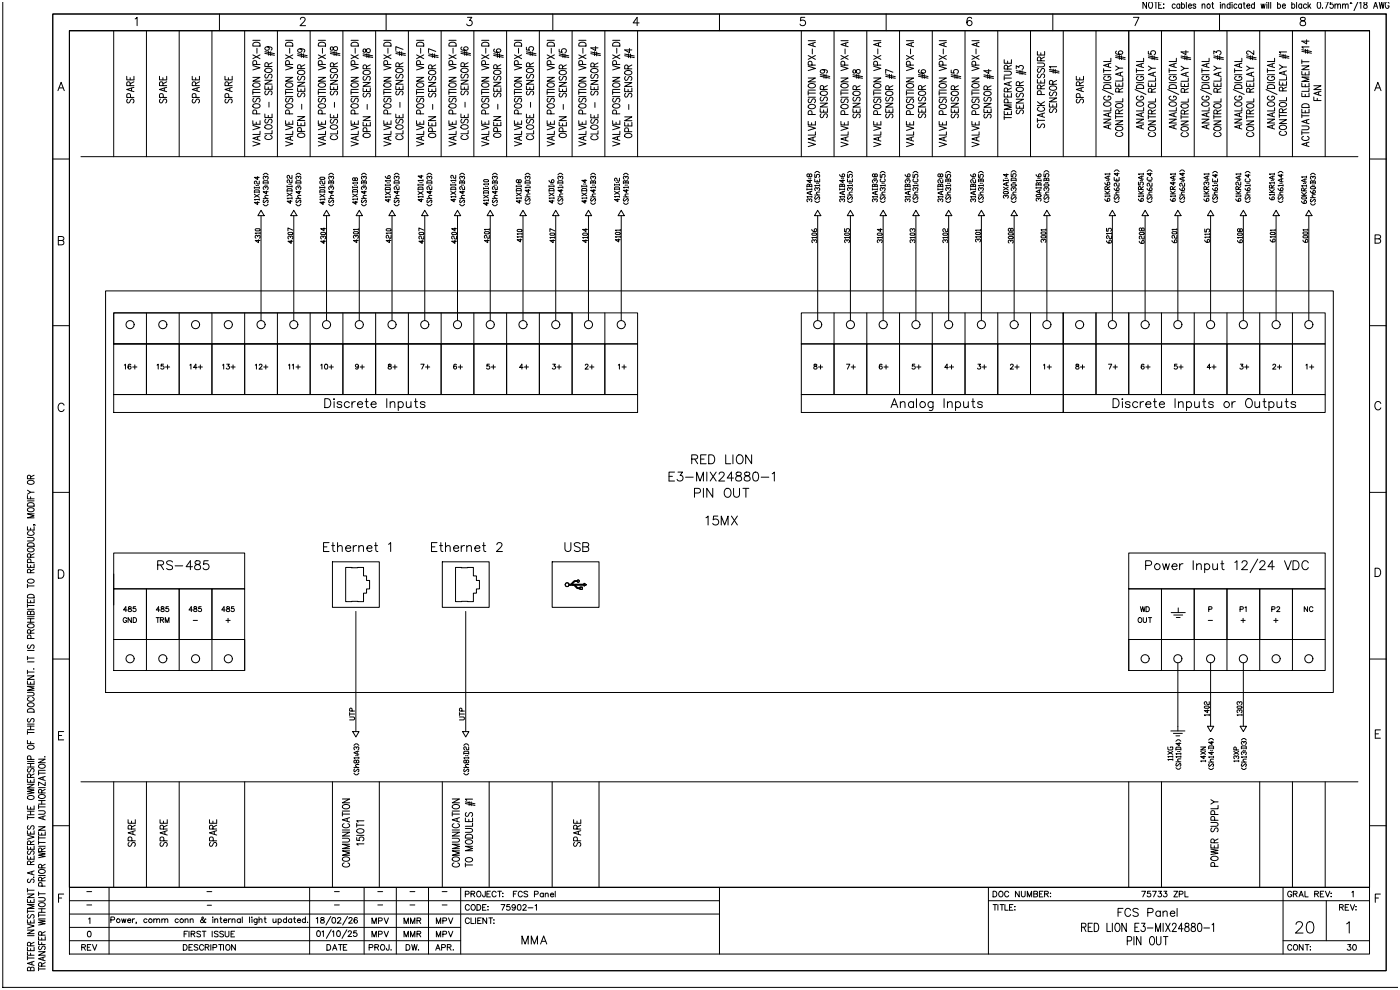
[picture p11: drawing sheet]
<svg xmlns="http://www.w3.org/2000/svg" width="420mm" height="297mm" viewBox="0 0 420 297" stroke-linecap="round" stroke-linejoin="round" font-family="sans-serif">
<!-- layer: 0 -->
<g fill="none" stroke="#000" stroke-width=".3">
<path d="M15.8 4.2h400v287h-400zM20.8 9.2h390v277h-390zM34.1 9.2v37.8M40.5 5.7l.6-.5v2.5M43.9 9.2v37.8M53.7 9.2v37.8M63.6 9.2v37.8M65.8 4.2v5M73.4 9.2v37.8M83.2 9.2v37.8M90.1 5.8l.5-.6 .8 .2a.78 .78 0 0 1-.2 1.1l-1.2 1.2h1.6M93 9.2v37.8"/>
<path d="M102.8 9.2v37.8M112.7 9.2v37.8M115.8 4.2v5M122.5 9.2v37.8M132.3 9.2v37.8M140.2 5.2h1.3l-.7 1a.83 .83 0 0 1 .6 1.3 .83 .83 0 0 1-1.4-.3M142.1 9.2v37.8M152 9.2v37.8M161.8 9.2v37.8M165.8 4.2v5M171.6 9.2v37.8M181.4 9.2v37.8"/>
<path d="M191.2 9.2v37.8M191.7 6.9h-1.8l1.2-1.7v2.5M215.8 4.2v5M240.3 9.2v37.8M241.4 5.2h-1.2l-.1 1.1a.88 .88 0 0 1 1.3-.1 .88 .88 0 0 1-.2 1.4 .88 .88 0 0 1-1.2-.4M250.2 9.2v37.8M260 9.2v37.8M265.8 4.2v5M269.8 9.2v37.8M279.6 9.2v37.8M289.4 9.2v37.8M291.4 5.6a.74 .74 0 0 0-1-.3 1.43 1.43 0 0 0 .4 2.4 .78 .78 0 0 0 .8-.8 .78 .78 0 0 0-.8-.8 .78 .78 0 0 0-.8 .8"/>
<path d="M299.3 9.2v37.8M309.1 9.2v37.8M315.8 4.2v5M318.9 9.2v37.8M328.7 9.2v37.8M338.5 9.2v37.8M339.9 5.2h1.7l-1.2 2.5M348.4 9.2v37.8M358.2 9.2v37.8M365.8 4.2v5M368 9.2v37.8M377.8 9.2v37.8"/>
<path d="M387.6 9.2v37.8M390.2 5.3a.51 .51 0 0 0 .2 .9 .9 .9 0 0 1 1 .3 .9 .9 0 0 1 0 1.1l-.9 .1a.72 .72 0 0 1-.6-.8 .72 .72 0 0 1 .7-.6l.5-.1a.51 .51 0 0 0 .3-.9zM397.5 9.2v37.8M17.4 27.2l.9-2.5 1 2.5M17.7 26.4h1.2M412.3 27.2l1-2.5 .9 2.5M412.7 26.4h1.2M15.8 47.7h5M24.3 47h383M410.8 47.7h5M17.5 72.1h1.1a.66 .66 0 0 1 .6 .7 .66 .66 0 0 1-.6 .6h-1.1v-2.5h1.1l.4 .3v.7l-.4 .2M78.3 63.1l.9 1.6h-1.9z"/>
<path d="M88.1 63.1l1 1.6h-1.9zM97.9 63.1l1 1.6h-1.9zM107.8 63.1l.9 1.6h-1.9zM117.6 63.1l.9 1.6h-1.9zM127.4 63.1l.9 1.6h-1.8zM137.2 63.1l1 1.6h-1.9zM147 63.1l1 1.6h-1.9zM156.9 63.1l.9 1.6h-1.9zM166.7 63.1l.9 1.6h-1.9zM176.5 63.1l1 1.6h-1.9zM186.3 63.1l1 1.6h-1.9zM245.2 63.1l1 1.6h-1.9z"/>
<path d="M255.1 63.1l.9 1.6h-1.9zM264.9 63.1l.9 1.6h-1.9zM274.7 63.1l1 1.6h-1.9zM284.5 63.1l1 1.6h-1.9zM294.4 63.1l.9 1.6h-1.9zM304.2 63.1l.9 1.6h-1.9zM314 63.1l.9 1.6h-1.9zM333.6 63.1l1 1.6h-1.9zM343.5 63.1l.9 1.6h-1.9zM353.3 63.1l.9 1.6h-1.9zM363.1 63.1l.9 1.6h-1.9zM372.9 63.1l1 1.6h-1.9z"/>
<path d="M382.7 63.1l1 1.6h-1.9zM392.6 63.1l.9 1.6h-1.9zM412.4 71.6h1.1a.66 .66 0 0 1 .6 .7 .66 .66 0 0 1-.6 .6h-1.1v-2.5h1.1l.5 .3v.7l-.5 .2M15.8 97.7h5M410.8 97.7h5M19.2 121.5a.92 .92 0 0 0-1-.6 .92 .92 0 0 0-.8 1v.6a.92 .92 0 0 0 .8 .9 .92 .92 0 0 0 1-.6M414.2 121a.92 .92 0 0 0-1.1-.6 .92 .92 0 0 0-.7 1v.6a.92 .92 0 0 0 .7 .9 .92 .92 0 0 0 1.1-.6M15.8 147.7h5M410.8 147.7h5M17.5 170.9h.8a1.33 1.33 0 0 1 .9 1.3 1.33 1.33 0 0 1-.9 1.2h-.8zM99.7 168.5h14.1v13.7h-14.1zM103.7 170.2h5.3v2.5h.9v1.4h.9v2.5h-.9v1.3h-.9v2.6h-5.3z"/>
<path d="M132.7 168.5h14v13.7h-14zM136.6 170.2h5.4v2.5h.9v1.4h.9v2.5h-.9v1.3h-.9v2.6h-5.4zM165.6 168.5h14.1v13.7h-14.1zM412.4 170.4h.9a1.33 1.33 0 0 1 .8 1.3 1.33 1.33 0 0 1-.8 1.2h-.9zM15.8 197.7h5M410.8 197.7h5M19.1 219.4h-1.5v2.5h1.5M105.8 219.4h1.9l-1 1.6zM138.7 219.4h1.9l-.9 1.6zM362.1 217.8h1.9l-.9 1.6zM372 217.8h1.9l-1 1.6zM414 218.9h-1.5v2.5h1.5"/>
<path d="M17.6 220.6h.9M24.3 234.5h383M34.1 234.5v31.6M43.9 234.5v31.6M53.7 234.5v31.6M73.4 234.5v31.6M99.7 234.5v31.6M113.8 234.5v31.6M132.7 234.5v31.6M146.7 234.5v31.6M165.6 234.5v31.6M179.7 234.5v31.6"/>
<path d="M338.5 234.5v31.6M348.4 234.5v31.6M377.8 234.5v31.6M387.6 234.5v31.6M397.5 234.5v31.6M412.5 220.1h.9M15.8 247.7h5M410.8 247.7h5M17.6 269.3h.9M19.1 268.2h-1.5v2.5M20.8 278.2h117.4M20.8 274.2h195"/>
<path d="M20.8 270.2h195M20.8 266.2h390M32.7 266.2v20M92.9 266.2v20M109.2 266.2v20M118.9 266.2v20M128.5 266.2v20M138.2 266.2v20M215.8 266.2v20M296.5 270.2h114.3M296.5 266.2v20M324.4 278.1l1.1-.1 .2-.4-.2-.6-1.1-.1v2.5"/>
<path d="M325.1 278.1l.6 1.3M326.4 278.1h.8M327.6 276.9h-1.2v2.5h1.2M328.2 276.9a1.34 1.34 0 0 1 1.4 .8 1.34 1.34 0 0 1-.4 1.6l-1 .1zM332 276.9v2.5h1.2M333.6 276.9v2.5M334.8 277l.2-.1a1.36 1.36 0 0 1 1 1 1.36 1.36 0 0 1-.5 1.4l-.2 .1a1.36 1.36 0 0 1-1-1 1.36 1.36 0 0 1 .5-1.4zM337.8 276.9v2.5l-1.3-2.5v2.5M340.4 278.1h.7M341.6 276.9h-1.2v2.5h1.2M342.4 276.9h1l-.5 1a.74 .74 0 0 1 .6 1.1 .74 .74 0 0 1-1.3-.1M344.1 278.3h1.7"/>
<path d="M346.6 279.4v-2.5l.7 2.5 .8-2.5v2.5M348.9 276.9v2.5M349.6 276.9l1.4 2.5M351 276.9l-1.4 2.5M351.6 277.5l.4-.6 .6 .1 .2 .4-.3 .8-1 1.2h1.4M354.9 278.6h-1.5l1-1.7v2.5M355.5 277v.7a.99 .99 0 0 1 1 .5 .99 .99 0 0 1 0 1.1 .79 .79 0 0 1-1.2-.6 .79 .79 0 0 1 1-.8l.2-.2a.52 .52 0 0 0-.3-.8zM357.4 277v.7a.99 .99 0 0 1 1 .5 .99 .99 0 0 1 0 1.1 .79 .79 0 0 1-1.2-.6 .79 .79 0 0 1 1-.8l.2-.2a.52 .52 0 0 0-.3-.8zM359.4 277l.5-.1a1.63 1.63 0 0 1 0 2.5h-.2a1.85 1.85 0 0 1-.3-2.4zM361.1 278.3h1.7M363.5 277.4l.5-.5v2.5M384.8 266.2v20"/>
<path d="M397.8 270.2v12M412.5 269.3h.9M414 268.2h-1.5v2.5M20.8 282.2h117.4M338.1 282.2l1.1-.1 .2-.4-.2-.7-1.1-.1v2.5M340.1 280.9v2.5M342.2 280.9v2.5l-1.3-2.5v2.5M345.1 281l.2-.1a1.36 1.36 0 0 1 1.1 1 1.36 1.36 0 0 1-.5 1.4l-.2 .1a1.36 1.36 0 0 1-1-1 1.36 1.36 0 0 1 .4-1.4zM346.9 280.9v1.8a.67 .67 0 0 0 .6 .7 .67 .67 0 0 0 .7-.7v-1.8M349 280.9h1.3M349.6 280.9v2.5M384.8 282.2h26"/>
<circle cx="39" cy="97.4" r="1.23"/>
<circle cx="48.8" cy="97.4" r="1.23"/>
<circle cx="58.7" cy="97.4" r="1.23"/>
<circle cx="68.5" cy="97.4" r="1.23"/>
<circle cx="78.3" cy="97.4" r="1.23"/>
<circle cx="88.1" cy="97.4" r="1.23"/>
<circle cx="97.9" cy="97.4" r="1.23"/>
<circle cx="107.8" cy="97.4" r="1.23"/>
<circle cx="117.6" cy="97.4" r="1.23"/>
<circle cx="127.4" cy="97.4" r="1.23"/>
<circle cx="137.2" cy="97.4" r="1.23"/>
<circle cx="147" cy="97.4" r="1.23"/>
<circle cx="156.9" cy="97.4" r="1.23"/>
<circle cx="166.7" cy="97.4" r="1.23"/>
<circle cx="176.5" cy="97.4" r="1.23"/>
<circle cx="186.3" cy="97.4" r="1.23"/>
<circle cx="245.2" cy="97.4" r="1.23"/>
<circle cx="255.1" cy="97.4" r="1.23"/>
<circle cx="264.9" cy="97.4" r="1.23"/>
<circle cx="274.7" cy="97.4" r="1.23"/>
<circle cx="284.5" cy="97.4" r="1.23"/>
<circle cx="294.4" cy="97.4" r="1.23"/>
<circle cx="304.2" cy="97.4" r="1.23"/>
<circle cx="314" cy="97.4" r="1.23"/>
<circle cx="323.8" cy="97.4" r="1.23"/>
<circle cx="333.6" cy="97.4" r="1.23"/>
<circle cx="343.5" cy="97.4" r="1.23"/>
<circle cx="353.3" cy="97.4" r="1.23"/>
<circle cx="363.1" cy="97.4" r="1.23"/>
<circle cx="372.9" cy="97.4" r="1.23"/>
<circle cx="382.7" cy="97.4" r="1.23"/>
<circle cx="392.6" cy="97.4" r="1.23"/>
<circle cx="39" cy="197.6" r="1.23"/>
<circle cx="48.8" cy="197.6" r="1.23"/>
<circle cx="58.7" cy="197.6" r="1.23"/>
<circle cx="68.5" cy="197.6" r="1.23"/>
<circle cx="343.5" cy="197.6" r="1.23"/>
<circle cx="353.3" cy="197.6" r="1.23"/>
<circle cx="363.1" cy="197.6" r="1.23"/>
<circle cx="372.9" cy="197.6" r="1.23"/>
<circle cx="382.7" cy="197.6" r="1.23"/>
<circle cx="392.6" cy="197.6" r="1.23"/>
</g>
<!-- layer: _TEXTO -->
<g fill="none" stroke="#000" stroke-width=".3">
<path d="M75.8 19.7l2.2 .6-2.2 .7M75.8 12.1h2.2M75.8 16.5l2.2 1.1M75.9 13a1.35 1.35 0 0 1 2.1 .2v.6h-2.2zM77 19.3l-.1-1-.3-.1-.7 .1-.1 1h2.2M77.1 14.5v1.5M78 16.5l-2.2 1.1M79.4 16l2.9 .6M79.4 15.5l2.9 .6M80.2 14l.5 .3a.58 .58 0 0 1-.7 .8 .58 .58 0 0 1-.3-1l.5-.1a1.04 1.04 0 0 1 1.4 .7l-.3 .3M80.5 20l-.1-1-.3-.2-.6 .2-.1 1h2.2M80.6 15.4v1.2"/>
<path d="M81.2 15.5v1.2M81.6 18.8l-1.1 .6M85.7 19.7l2.1 .6-2.1 .7M85.7 12.1h2.1M85.7 16.5l2.1 1.1M85.8 13a1.35 1.35 0 0 1 2 .2v.6h-2.1zM86.8 19.3l-.1-1-.3-.1-.6 .1-.1 1h2.1M86.9 14.5v1.5M87.8 16.5l-2.1 1.1M89.3 16.6l2.8 .6M89.3 16.1l2.8 .6M90 14.6l.5 .3a.58 .58 0 0 1-.6 .8 .58 .58 0 0 1-.3-1l.4-.1a1.04 1.04 0 0 1 1.4 .7l-.3 .3"/>
<path d="M90.4 16v1.2M91 16.1v1.2M91.4 19.4l-1.1 .6M95.5 19.7l2.1 .6-2.1 .7M95.5 12.1h2.1M95.5 16.5l2.1 1.1M95.6 13a1.35 1.35 0 0 1 2 .2v.6h-2.1zM96.6 19.3l-.1-1-.3-.1-.6 .1-.1 1h2.1M96.7 14.5v1.5M97.6 16.5l-2.1 1.1M99.1 16l2.9 .6M99.1 15.6l2.9 .5"/>
<path d="M99.2 14.2a.58 .58 0 0 0 .2 .9l.4-.1a.79 .79 0 0 1 .5-.9 .79 .79 0 0 1 .9 .3 .69 .69 0 0 1-.7 .8 .69 .69 0 0 1-.6-.9l-.3-.2zM100.1 20l-.1-1-.3-.2-.5 .2-.1 1h2.1M100.2 15.5v1.1M100.8 15.6v1.1M101.2 18.8l-1.1 .6M105.3 19.7l2.2 .6-2.2 .7M105.3 12.1h2.2M105.3 16.5l2.2 1.1M105.4 13a1.35 1.35 0 0 1 2.1 .2v.6h-2.2zM106.4 19.3l-.1-1-.3-.1-.6 .1-.1 1h2.2M106.5 14.5v1.5M107.5 16.5l-2.2 1.1"/>
<path d="M108.9 16.7l2.9 .5M108.9 16.2l2.9 .5M109 14.8a.58 .58 0 0 0 .2 .9l.4-.1a.79 .79 0 0 1 .5-.9 .79 .79 0 0 1 1 .3 .69 .69 0 0 1-.8 .8 .69 .69 0 0 1-.6-.9l-.3-.2zM110 16.1v1.1M110.6 16.2v1.1M111.1 19.5l-1.2 .5M115.1 19.7l2.2 .6-2.2 .7M115.1 12.1h2.2M115.1 16.5l2.2 1.1M115.2 13a1.35 1.35 0 0 1 2.1 .2v.6h-2.2zM116.2 19.3l-.1-1-.3-.1-.6 .1-.1 1h2.2M116.4 14.5v1.5"/>
<path d="M117.3 16.5l-2.2 1.1M118.7 16l2.9 .6M118.7 15.6l2.9 .5M119.7 20l-.1-1-.3-.2-.5 .2-.1 1h2.2M119.9 15.5v1.1M120.5 15.6v1.1M120.9 14.8l-2.2-.8v1.1M120.9 18.8l-1.2 .6M124.9 19.7l2.2 .6-2.2 .7M124.9 12.1h2.2M124.9 16.5l2.2 1.1M125 13a1.35 1.35 0 0 1 2.1 .2v.6h-2.2z"/>
<path d="M126.1 19.3l-.1-1-.3-.1-.7 .1-.1 1h2.2M126.2 14.5v1.5M127.1 16.5l-2.2 1.1M128.5 16.7l2.9 .5M128.5 16.2l2.9 .5M129.7 16.1v1.1M130.3 16.2v1.1M130.7 15.4l-2.2-.8v1.2M130.7 19.5l-1.1 .5M134.6 19.7l2.2 .6-2.2 .7M134.6 12.1h2.2M134.6 16.5l2.2 1.1"/>
<path d="M134.7 13a1.35 1.35 0 0 1 2.1 .2v.6h-2.2zM135.8 19.3l-.1-1-.3-.1-.7 .1-.1 1h2.2M135.9 14.5v1.5M136.8 16.5l-2.2 1.1M138.2 16l2.9 .6M138.2 15.5l2.9 .6M138.6 14.1l-.4 .5a1.28 1.28 0 0 0 2.2-.1 .61 .61 0 0 0-.9-.5 .61 .61 0 0 0-.1 1l.3 .1M139.3 20l-.1-1-.3-.2-.5 .2-.2 1h2.2M139.4 15.4v1.2M140 15.5v1.2M140.4 18.8l-1.1 .6M144.5 19.7l2.1 .6-2.1 .7"/>
<path d="M144.5 12.1h2.1M144.5 16.5l2.1 1.1M144.6 13a1.35 1.35 0 0 1 2 .2v.6h-2.1zM145.6 19.3l-.1-1-.3-.1-.6 .1-.1 1h2.1M145.7 14.5v1.5M146.6 16.5l-2.1 1.1M148.1 16.6l2.8 .6M148.1 16.1l2.8 .6M148.4 14.7l-.3 .5a1.28 1.28 0 0 0 2.1-.1 .61 .61 0 0 0-.9-.5 .61 .61 0 0 0-.1 1l.3 .1M149.2 16v1.2M149.8 16.1v1.2M150.2 19.4l-1.1 .6"/>
<path d="M154.3 19.7l2.1 .6-2.1 .7M154.3 12.1h2.1M154.3 16.5l2.1 1.1M154.4 13a1.35 1.35 0 0 1 2 .2v.6h-2.1zM155.4 19.3l-.1-1-.3-.1-.6 .1-.1 1h2.1M155.5 14.5v1.5M156.4 16.5l-2.1 1.1M157.9 14.2v.8l.9 .1a.64 .64 0 0 1 .1-1 .64 .64 0 0 1 .9 .1 .64 .64 0 0 1-.2 .9M157.9 16l2.9 .6M157.9 15.6l2.9 .5M158.9 20l-.1-1-.3-.2-.5 .2-.1 1h2.1M159 15.5v1.1"/>
<path d="M159.6 15.6v1.1M160 18.8l-1.1 .6M164.1 19.7l2.2 .6-2.2 .7M164.1 12.1h2.2M164.1 16.5l2.2 1.1M164.2 13a1.35 1.35 0 0 1 2.1 .2v.6h-2.2zM165.2 19.3l-.1-1-.3-.1-.6 .1-.1 1h2.2M165.3 14.5v1.5M166.3 16.5l-2.2 1.1M167.7 14.8v.8l.9 .1a.64 .64 0 0 1 .1-1 .64 .64 0 0 1 .9 .1 .64 .64 0 0 1-.1 1M167.7 16.7l2.9 .5M167.7 16.2l2.9 .5"/>
<path d="M168.8 16.1v1.1M169.5 16.2v1.1M169.9 19.5l-1.2 .5M173.6 19.7l2.2 .6-2.2 .7M173.6 12.1h2.2M173.6 16.5l2.2 1.1M173.7 13a1.35 1.35 0 0 1 2.1 .2v.6h-2.2zM174.7 19.3l-.1-1-.3-.1-.6 .1-.1 1h2.2M174.8 14.5v1.5M175.8 16.5l-2.2 1.1M177.2 16.1l2.9 .6M177.2 15.6l2.9 .6"/>
<path d="M178.3 15.5v1.2M178.6 13.9v1.3l-1.4-.8h2.2M178.9 15.6v1.1M179.4 18.9l-1.2 .6M183.8 19.7l2.1 .6-2.1 .7M183.8 16.5l2.1 1.1M183.8 12.1h2.1M183.9 13a1.35 1.35 0 0 1 2 .2v.6h-2.1zM184.9 19.3l-.1-1-.3-.1-.6 .1-.1 1h2.1M185 14.5v1.5M185.9 16.5l-2.1 1.1M187.4 16.7l2.8 .6"/>
<path d="M187.4 16.2l2.8 .6M188.5 16.1v1.2M188.8 14.6v1.2l-1.4-.8h2.1M189.1 16.2v1.2M189.5 19.5l-1.1 .6M242.4 19.9l2.2 .6-2.2 .7M242.4 12.2h2.2M242.4 16.7l2.2 1.1M243.5 19.5l-.1-1-.3-.1-.6 .1-.1 1h2.2M243.6 14.7v1.5M243.8 12.9v.9M244.6 12.7l-2.2 .7 2.2 .6"/>
<path d="M244.6 16.7l-2.2 1.1M252.2 19.9l2.2 .6-2.2 .7M252.2 12.2h2.2M252.2 16.7l2.2 1.1M253.4 19.5l-.1-1-.4-.1-.6 .1-.1 1h2.2M253.5 14.7v1.5M253.7 12.9v.9M254.4 12.7l-2.2 .7 2.2 .6M254.4 16.7l-2.2 1.1M262 19.9l2.2 .6-2.2 .7M262 12.2h2.2M262 16.7l2.2 1.1"/>
<path d="M263.2 19.5l-.1-1-.3-.1-.7 .1-.1 1h2.2M263.3 14.7v1.5M263.5 12.9v.9M264.2 12.7l-2.2 .7 2.2 .6M264.2 16.7l-2.2 1.1M271.9 19.9l2.1 .6-2.1 .7M271.9 12.2h2.1M271.9 16.7l2.1 1.1M273 19.5l-.1-1-.3-.1-.6 .1-.1 1h2.1M273.1 14.7v1.5M273.3 12.9v.9M274 12.7l-2.1 .7 2.1 .6"/>
<path d="M274 16.7l-2.1 1.1M281.7 19.9l2.1 .6-2.1 .7M281.7 12.2h2.1M281.7 16.7l2.1 1.1M282.8 19.5l-.1-1-.3-.1-.6 .1-.1 1h2.1M282.9 14.7v1.5M283.1 12.9v.9M283.8 12.7l-2.1 .7 2.1 .6M283.8 16.7l-2.1 1.1M291.5 19.9l2.2 .6-2.2 .7M291.5 16.7l2.2 1.1M291.5 12.2h2.2"/>
<path d="M292.6 19.5l-.1-1-.3-.1-.6 .1-.1 1h2.2M292.7 14.7v1.5M292.9 12.9v.9M293.7 12.7l-2.2 .7 2.2 .6M293.7 16.7l-2.2 1.1M301.2 17.9v1.1h2.2v-1.1M302.2 18.3v.7M303.4 19.6l-1.2 .5M311.1 18.9h1.6l.6 .5-.3 .6-1.9 .1M311.1 15.4v1.1h2.2v-1.1M312.2 18.2l-.1-.9-.3-.2-.5 .2-.2 .9h2.2M312.2 15.9v.6"/>
<path d="M313.3 17.1l-1.1 .6M332.5 19.2v.8M333.2 19l-2.2 .6 2.2 .7M333.2 17.5v1h-2.2M334.6 19.8l1 .6-1 .7M334.6 17.2l2.9 .6M334.6 16.7l2.9 .6M334.9 15.3l-.3 .5a1.28 1.28 0 0 0 2.2-.1 .61 .61 0 0 0-.9-.5 .61 .61 0 0 0-.2 1l.3 .1M335.7 16.6v1.2M336.4 16.7v1.2M342.3 19.2v.8M343 19l-2.2 .6 2.2 .7"/>
<path d="M343 17.5v1h-2.2M344.4 19.8l1.1 .7-1.1 .6M344.4 15.4v.8l.9 .1a.64 .64 0 0 1 .1-1 .64 .64 0 0 1 .9 .1 .64 .64 0 0 1-.1 1M344.4 17.3l2.9 .5M344.4 16.8l2.9 .5M345.6 16.7v1.1M346.2 16.8v1.1M352.1 19.2v.8M352.8 19l-2.1 .6 2.1 .7M352.8 17.5v1h-2.1M354.2 19.9l1.1 .6-1.1 .7M354.2 17.3l2.9 .6"/>
<path d="M354.2 16.8l2.9 .6M355.4 16.7v1.2M355.7 15.2v1.2l-1.5-.8h2.2M356 16.8v1.2M361.9 19.2v.8M362.6 19l-2.1 .6 2.1 .7M362.6 17.5v1h-2.1M364.1 19.8l1 .7-1 .6M364.1 16.2v-.9l.8 .5a.64 .64 0 0 1 1-.6 .64 .64 0 0 1-.1 1.2M364.1 17.3l2.8 .5M364.1 16.8l2.8 .5M365.2 16.7v1.1"/>
<path d="M365.8 16.8v1.1M371.7 19.2v.8M372.5 19l-2.2 .6 2.2 .7M372.5 17.5v1h-2.2M373.9 19.8l1 .7-1 .6M373.9 17.3l2.9 .5M373.9 16.8l2.9 .5M375 16.7v1.1M375.6 16.8v1.1M376 15.2v1.2l-1-.9-.7-.2-.4 .3v.3l.5 .4M381.6 19.2v.8M382.3 19l-2.2 .6 2.2 .7"/>
<path d="M382.3 17.5v1h-2.2M383.7 19.4l1 .7-1 .7M383.7 16.9l2.9 .6M383.7 16.4l2.9 .6M384.8 16.3v1.2M385.5 16.4v1.2M385.9 15.6h-2.2l.4 .4M390.5 19.7h2.1l-2.1 1.2h2.1M390.5 17.9v1.2M390.5 18.5h2.1M390.5 15.4l2.8 .6M390.5 14.9l2.8 .6"/>
<path d="M391.6 14.8v1.2M391.9 11.9v1.3l-1.4-.9h2.1M392.2 14.9v1.1M392.6 14.1h-2.1l.4 .4M38 22.9v1.1h2.2v-1.1M38.3 29.7l-.3 .4 .3 .8 .5-.2 .4-.8 .4-.2h.3l.3 .4-.3 .8M39 25.7l-.1-1-.3-.2-.5 .2-.1 1h2.2M39 23.3v.7M39.1 29.2l-.1-1-.3-.1-.6 .1-.1 1h2.2M39.5 26.4v.9M40.2 26.2l-2.2 .6 2.2 .7M40.2 24.5l-1.2 .6"/>
<path d="M47.8 22.9v1.1h2.2v-1.1M48.1 29.7l-.3 .4 .3 .8 .6-.2 .5-.9 .5-.1 .3 .4-.3 .8M48.9 25.7l-.1-1-.3-.2-.6 .2-.1 1h2.2M48.9 23.3v.7M49 29.2l-.1-1-.3-.1-.7 .1-.1 1h2.2M49.3 26.4v.9M50 26.2l-2.2 .6 2.2 .7M50 24.5l-1.1 .6M57.7 22.9v1.1h2.1v-1.1M58 29.7l-.3 .4 .3 .8 .5-.2 .4-.8 .3-.2h.3l.3 .4-.3 .8M58.7 25.7l-.1-1-.3-.2-.5 .2-.1 1h2.1M58.7 23.3v.7"/>
<path d="M58.8 29.2l-.1-1-.3-.1-.6 .1-.1 1h2.1M59.1 26.4v.9M59.8 26.2l-2.1 .6 2.1 .7M59.8 24.5l-1.1 .6M67.5 22.9v1.1h2.1v-1.1M67.8 29.7l-.3 .4 .3 .8 .5-.2 .5-.9 .5-.1 .3 .4-.3 .8M68.5 25.7l-.1-1-.3-.2-.5 .2-.1 1h2.1M68.5 23.3v.7M68.6 29.2l-.1-1-.3-.1-.6 .1-.1 1h2.1M68.9 26.4v.9M69.6 26.2l-2.1 .6 2.1 .7M69.6 24.5l-1.1 .6"/>
<path d="M75.8 37.6l2.2 .7-2.2 .6M75.8 36.2v1.1h2.2v-1.1M75.8 23.2h2.2l-2.2 1.2h2.2M75.8 29h2.2M75.8 27.7h2.2M75.8 26.8h2.2M75.8 27.2v1.1M75.9 31.4a1.22 1.22 0 0 1 2.1 .5 1.2 1.2 0 0 1-1.2 .6 1.2 1.2 0 0 1-1-.9zM75.9 25.2a1.22 1.22 0 0 1 2.1 .5 1.2 1.2 0 0 1-1.2 .5 1.2 1.2 0 0 1-1-.9zM76.1 29.5l-.3 .4 .3 .7 .6-.2 .4-.8 .3-.1h.3l.3 .4-.3 .7M76.9 36.6v.7M77 34.2l-.1-1-.3-.2-.7 .2-.1 1h2.2"/>
<path d="M78 39.3v1h-2.2M79.4 34.2v1.1h2.2v-1.1M79.4 25.7v1.1h2.2v-1.1M79.4 24.1h2.2l-2.2 1.1h2.2M79.5 37.7a1.22 1.22 0 0 1 2.1 .5 1.2 1.2 0 0 1-1.2 .6 1.2 1.2 0 0 1-1-.9zM79.5 20.8a1.22 1.22 0 0 1 2.1 .5 1.2 1.2 0 0 1-1.2 .5 1.2 1.2 0 0 1-1-.9zM79.7 35.8l-.3 .4 .3 .7 .6-.2 .4-.8 .3-.1h.3l.3 .4-.3 .7M79.7 27.3l-.3 .4 .3 .7 .6-.1 .4-.9 .3-.1h.3l.3 .4-.3 .7M79.7 22.3l-.3 .4 .3 .7 .6-.2 .4-.8 .3-.1h.3l.3 .4-.3 .7M80.5 26.1v.7M80.5 34.6v.7M80.7 30.7v1.4"/>
<path d="M81.6 39.1v1h-2.2M85.7 37.6l2.1 .7-2.1 .6M85.7 36.2v1.1h2.1v-1.1M85.7 23.2h2.1l-2.1 1.2h2.1M85.7 29h2.1M85.7 27.7h2.1M85.7 26.8h2.1M85.7 27.2v1.1M85.8 31.4a1.22 1.22 0 0 1 2 .5 1.2 1.2 0 0 1-1.2 .6 1.2 1.2 0 0 1-.9-.9zM85.8 25.2a1.22 1.22 0 0 1 2 .5 1.2 1.2 0 0 1-1.2 .5 1.2 1.2 0 0 1-.9-.9zM86 29.5l-.3 .4 .3 .7 .5-.2 .4-.8 .3-.1h.3l.3 .4-.3 .7M86.7 36.6v.7"/>
<path d="M86.8 34.2l-.1-1-.3-.2-.6 .2-.1 1h2.1M87.8 39.3v1h-2.1M89.3 36.6v1.1h2.1v-1.1M89.3 35h2.1l-2.1 1.1h2.1M89.3 26.3v1.1h2.1v-1.1M89.3 24.7h2.1l-2.1 1.1h2.1M89.4 21.4a1.22 1.22 0 0 1 2 .5 1.2 1.2 0 0 1-1.2 .5 1.2 1.2 0 0 1-.9-.8zM89.6 27.9l-.3 .4 .3 .7 .5-.1 .4-.8 .3-.2h.3l.3 .4-.3 .7M89.6 22.9l-.3 .4 .3 .7 .5-.1 .5-.9 .5-.1 .3 .4-.3 .7M90.3 20.6l-.1-1-.3-.2-.5 .2-.1 1h2.1M90.3 26.7v.7M90.3 37v.7"/>
<path d="M90.4 39.4l-.1-1-.3-.1-.6 .1-.1 1h2.1M90.5 31.3v1.5M95.5 37.6l2.1 .7-2.1 .6M95.5 36.2v1.1h2.1v-1.1M95.5 23.2h2.1l-2.1 1.2h2.1M95.5 29h2.1M95.5 27.7h2.1M95.5 26.8h2.1M95.5 27.2v1.1M95.6 31.4a1.22 1.22 0 0 1 2 .5 1.2 1.2 0 0 1-1.1 .6 1.2 1.2 0 0 1-1-.9zM95.6 25.2a1.22 1.22 0 0 1 2 .5 1.2 1.2 0 0 1-1.1 .5 1.2 1.2 0 0 1-1-.9zM95.8 29.5l-.3 .4 .3 .7 .5-.2 .4-.8 .3-.1h.3l.3 .4-.3 .7"/>
<path d="M96.5 36.6v.7M96.6 34.2l-.1-1-.3-.2-.6 .2-.1 1h2.1M97.6 39.3v1h-2.1M99.1 34.2v1.1h2.1v-1.1M99.1 25.8v1h2.1v-1M99.1 24.1h2.1l-2.1 1.2h2.1M99.2 37.8a1.22 1.22 0 0 1 2 .5 1.2 1.2 0 0 1-1.1 .5 1.2 1.2 0 0 1-1-.9zM99.2 20.8a1.22 1.22 0 0 1 2 .5 1.2 1.2 0 0 1-1.1 .5 1.2 1.2 0 0 1-1-.8zM99.4 35.8l-.3 .4 .3 .8 .5-.2 .5-.9 .5-.1 .3 .4-.3 .8M99.4 27.3l-.3 .4 .3 .8 .5-.2 .5-.9 .5-.1 .3 .4-.3 .8M99.4 22.3l-.3 .4 .3 .8 .5-.2 .4-.8 .3-.2h.3l.3 .4-.3 .8M100.1 26.2v.6"/>
<path d="M100.1 34.6v.7M100.3 30.7v1.5M101.2 39.2v1h-2.1M105.3 37.6l2.2 .7-2.2 .6M105.3 36.2v1.1h2.2v-1.1M105.3 23.2h2.2l-2.2 1.2h2.2M105.3 29h2.2M105.3 27.7h2.2M105.3 26.8h2.2M105.3 27.2v1.1M105.4 31.4a1.22 1.22 0 0 1 2.1 .5 1.2 1.2 0 0 1-1.2 .6 1.2 1.2 0 0 1-1-.9zM105.4 25.2a1.22 1.22 0 0 1 2.1 .5 1.2 1.2 0 0 1-1.2 .5 1.2 1.2 0 0 1-1-.9z"/>
<path d="M105.6 29.5l-.3 .4 .3 .7 .5-.2 .4-.8 .3-.1h.3l.4 .4-.4 .7M106.3 36.6v.7M106.4 34.2l-.1-1-.3-.2-.6 .2-.1 1h2.2M107.5 39.3v1h-2.2M108.9 36.7v1h2.2v-1M108.9 35h2.2l-2.2 1.2h2.2M108.9 26.4v1h2.2v-1M108.9 24.7h2.2l-2.2 1.2h2.2M109 21.4a1.22 1.22 0 0 1 2.1 .5 1.2 1.2 0 0 1-1.2 .6 1.2 1.2 0 0 1-1-.9zM109.2 27.9l-.3 .4 .3 .8 .5-.2 .5-.9 .5-.1 .4 .4-.4 .8M109.2 22.9l-.3 .4 .3 .8 .5-.2 .4-.8 .3-.2h.3l.4 .4-.4 .8M109.9 20.6l-.1-1-.3-.1-.5 .1-.1 1h2.2"/>
<path d="M109.9 26.8v.6M109.9 37.1v.6M110 39.5l-.1-1-.3-.2-.6 .2-.1 1h2.2M110.1 31.3v1.5M115.1 37.6l2.2 .7-2.2 .6M115.1 36.2v1.1h2.2v-1.1M115.1 23.2h2.2l-2.2 1.2h2.2M115.1 29h2.2M115.1 27.7h2.2M115.1 26.8h2.2M115.1 27.2v1.1M115.2 31.4a1.22 1.22 0 0 1 2.1 .5 1.2 1.2 0 0 1-1.2 .6 1.2 1.2 0 0 1-1-.9z"/>
<path d="M115.2 25.2a1.22 1.22 0 0 1 2.1 .5 1.2 1.2 0 0 1-1.2 .5 1.2 1.2 0 0 1-1-.9zM115.4 29.5l-.3 .4 .3 .7 .5-.2 .6-.9h.5l.3 .4-.3 .7M116.1 36.6v.7M116.2 34.2l-.1-1-.3-.2-.6 .2-.1 1h2.2M117.3 39.3v1h-2.2M118.7 34.2v1.1h2.2v-1.1M118.7 25.8v1h2.2v-1M118.7 24.1h2.2l-2.2 1.2h2.2M118.8 37.8a1.22 1.22 0 0 1 2.1 .5 1.2 1.2 0 0 1-1.2 .5 1.2 1.2 0 0 1-1-.9zM118.8 20.8a1.22 1.22 0 0 1 2.1 .5 1.2 1.2 0 0 1-1.2 .5 1.2 1.2 0 0 1-1-.8zM119 35.8l-.3 .4 .3 .8 .5-.2 .6-.9 .5-.1 .3 .4-.3 .8M119 27.3l-.3 .4 .3 .8 .5-.2 .6-.9 .5-.1 .3 .4-.3 .8"/>
<path d="M119 22.3l-.3 .4 .3 .8 .5-.2 .5-.8 .3-.2h.3l.3 .4-.3 .8M119.7 26.2v.6M119.7 34.6v.7M120 30.7v1.5M120.9 39.2v1h-2.2M124.9 37.6l2.2 .7-2.2 .6M124.9 36.2v1.1h2.2v-1.1M124.9 23.2h2.2l-2.2 1.2h2.2M124.9 29h2.2M124.9 27.7h2.2M124.9 26.8h2.2M124.9 27.2v1.1"/>
<path d="M125 31.4a1.22 1.22 0 0 1 2.1 .5 1.2 1.2 0 0 1-1.2 .6 1.2 1.2 0 0 1-1-.9zM125 25.2a1.22 1.22 0 0 1 2.1 .5 1.2 1.2 0 0 1-1.2 .5 1.2 1.2 0 0 1-1-.9zM125.2 29.5l-.3 .4 .3 .7 .6-.2 .4-.8 .3-.1h.3l.3 .4-.3 .7M126 36.6v.7M126.1 34.2l-.1-1-.3-.2-.7 .2-.1 1h2.2M127.1 39.3v1h-2.2M128.5 36.7v1h2.2v-1M128.5 35h2.2l-2.2 1.2h2.2M128.5 26.4v1h2.2v-1M128.5 24.7h2.2l-2.2 1.2h2.2M128.6 21.4a1.22 1.22 0 0 1 2.1 .5 1.2 1.2 0 0 1-1.2 .6 1.2 1.2 0 0 1-1-.9zM128.8 27.9l-.3 .4 .3 .8 .6-.2 .4-.8 .3-.2h.3l.3 .4-.3 .8"/>
<path d="M128.8 22.9l-.3 .4 .3 .8 .6-.2 .4-.8 .3-.2h.3l.3 .4-.3 .8M129.6 20.6l-.1-1-.3-.1-.6 .1-.1 1h2.2M129.6 26.8v.6M129.6 37.1v.6M129.7 39.5l-.1-1-.3-.2-.7 .2-.1 1h2.2M129.8 31.3v1.5M134.6 37.6l2.2 .7-2.2 .6M134.6 36.2v1.1h2.2v-1.1M134.6 23.2h2.2l-2.2 1.2h2.2M134.6 29h2.2M134.6 27.7h2.2M134.6 26.8h2.2"/>
<path d="M134.6 27.2v1.1M134.7 31.4a1.22 1.22 0 0 1 2.1 .5 1.2 1.2 0 0 1-1.2 .6 1.2 1.2 0 0 1-1-.9zM134.7 25.2a1.22 1.22 0 0 1 2.1 .5 1.2 1.2 0 0 1-1.2 .5 1.2 1.2 0 0 1-1-.9zM135 29.5l-.4 .4 .4 .7 .5-.2 .5-.9h.5l.3 .4-.3 .7M135.7 36.6v.7M135.8 34.2l-.1-1-.3-.2-.7 .2-.1 1h2.2M136.8 39.3v1h-2.2M138.2 34.2v1.1h2.2v-1.1M138.2 25.7v1.1h2.2v-1.1M138.2 24.1h2.2l-2.2 1.1h2.2M138.4 37.7a1.22 1.22 0 0 1 2 .5 1.2 1.2 0 0 1-1.2 .6 1.2 1.2 0 0 1-1-.9zM138.4 20.8a1.22 1.22 0 0 1 2 .5 1.2 1.2 0 0 1-1.2 .5 1.2 1.2 0 0 1-1-.9z"/>
<path d="M138.6 35.8l-.4 .4 .4 .7 .5-.2 .4-.8 .3-.1h.3l.3 .4-.3 .7M138.6 27.3l-.4 .4 .4 .7 .5-.1 .4-.9 .3-.1h.3l.3 .4-.3 .7M138.6 22.3l-.4 .4 .4 .7 .5-.2 .4-.8 .3-.1h.3l.3 .4-.3 .7M139.3 26.1v.7M139.3 34.6v.7M139.5 30.7v1.4M140.4 39.1v1h-2.2M144.5 37.6l2.1 .7-2.1 .6M144.5 36.2v1.1h2.1v-1.1M144.5 23.2h2.1l-2.1 1.2h2.1M144.5 29h2.1M144.5 27.7h2.1"/>
<path d="M144.5 26.8h2.1M144.5 27.2v1.1M144.6 31.4a1.22 1.22 0 0 1 2 .5 1.2 1.2 0 0 1-1.2 .6 1.2 1.2 0 0 1-.9-.9zM144.6 25.2a1.22 1.22 0 0 1 2 .5 1.2 1.2 0 0 1-1.2 .5 1.2 1.2 0 0 1-.9-.9zM144.8 29.5l-.3 .4 .3 .7 .5-.2 .4-.8 .3-.1h.3l.3 .4-.3 .7M145.5 36.6v.7M145.6 34.2l-.1-1-.3-.2-.6 .2-.1 1h2.1M146.6 39.3v1h-2.1M148.1 36.6v1.1h2.1v-1.1M148.1 35h2.1l-2.1 1.1h2.1M148.1 26.3v1.1h2.1v-1.1M148.1 24.7h2.1l-2.1 1.1h2.1"/>
<path d="M148.2 21.4a1.22 1.22 0 0 1 2 .5 1.2 1.2 0 0 1-1.2 .5 1.2 1.2 0 0 1-.9-.8zM148.4 27.9l-.3 .4 .3 .7 .5-.1 .4-.8 .3-.2h.3l.3 .4-.3 .7M148.4 22.9l-.3 .4 .3 .7 .5-.1 .4-.9 .3-.1h.3l.3 .4-.3 .7M149.1 20.6l-.1-1-.3-.2-.5 .2-.1 1h2.1M149.1 26.7v.7M149.1 37v.7M149.2 39.4l-.1-1-.3-.1-.6 .1-.1 1h2.1M149.3 31.3v1.5M154.3 37.6l2.1 .7-2.1 .6M154.3 36.2v1.1h2.1v-1.1M154.3 23.2h2.1l-2.1 1.2h2.1M154.3 29h2.1"/>
<path d="M154.3 27.7h2.1M154.3 26.8h2.1M154.3 27.2v1.1M154.4 31.4a1.22 1.22 0 0 1 2 .5 1.2 1.2 0 0 1-1.1 .6 1.2 1.2 0 0 1-1-.9zM154.4 25.2a1.22 1.22 0 0 1 2 .5 1.2 1.2 0 0 1-1.1 .5 1.2 1.2 0 0 1-1-.9zM154.6 29.5l-.3 .4 .3 .7 .5-.2 .5-.9h.5l.3 .4-.3 .7M155.3 36.6v.7M155.4 34.2l-.1-1-.3-.2-.6 .2-.1 1h2.1M156.4 39.3v1h-2.1M157.9 34.2v1.1h2.1v-1.1M157.9 25.8v1h2.1v-1M157.9 24.1h2.1l-2.1 1.2h2.1"/>
<path d="M158 37.8a1.22 1.22 0 0 1 2 .5 1.2 1.2 0 0 1-1.1 .5 1.2 1.2 0 0 1-1-.9zM158 20.8a1.22 1.22 0 0 1 2 .5 1.2 1.2 0 0 1-1.1 .5 1.2 1.2 0 0 1-1-.8zM158.2 35.8l-.3 .4 .3 .8 .5-.2 .5-.9 .5-.1 .3 .4-.3 .8M158.2 27.3l-.3 .4 .3 .8 .5-.2 .5-.9 .5-.1 .3 .4-.3 .8M158.2 22.3l-.3 .4 .3 .8 .5-.2 .4-.8 .3-.2h.3l.3 .4-.3 .8M158.9 26.2v.6M158.9 34.6v.7M159.1 30.7v1.5M160 39.2v1h-2.1M164.1 37.6l2.2 .7-2.2 .6M164.1 36.2v1.1h2.2v-1.1M164.1 23.2h2.2l-2.2 1.2h2.2"/>
<path d="M164.1 29h2.2M164.1 27.7h2.2M164.1 26.8h2.2M164.1 27.2v1.1M164.2 31.4a1.22 1.22 0 0 1 2.1 .5 1.2 1.2 0 0 1-1.2 .6 1.2 1.2 0 0 1-1-.9zM164.2 25.2a1.22 1.22 0 0 1 2.1 .5 1.2 1.2 0 0 1-1.2 .5 1.2 1.2 0 0 1-1-.9zM164.4 29.5l-.3 .4 .3 .7 .5-.2 .5-.9h.6l.3 .4-.3 .7M165.1 36.6v.7M165.2 34.2l-.1-1-.3-.2-.6 .2-.1 1h2.2M166.3 39.3v1h-2.2M167.7 36.7v1h2.2v-1M167.7 35h2.2l-2.2 1.2h2.2"/>
<path d="M167.7 26.4v1h2.2v-1M167.7 24.7h2.2l-2.2 1.2h2.2M167.8 21.4a1.22 1.22 0 0 1 2.1 .5 1.2 1.2 0 0 1-1.2 .6 1.2 1.2 0 0 1-1-.9zM168 27.9l-.3 .4 .3 .8 .5-.2 .4-.8 .4-.2h.3l.3 .4-.3 .8M168 22.9l-.3 .4 .3 .8 .5-.2 .4-.8 .4-.2h.3l.3 .4-.3 .8M168.7 20.6l-.1-1-.3-.1-.5 .1-.1 1h2.2M168.7 26.8v.6M168.7 37.1v.6M168.8 39.5l-.1-1-.3-.2-.6 .2-.1 1h2.2M168.9 31.3v1.5M173.6 37.6l2.2 .7-2.2 .6M173.6 36.2v1.1h2.2v-1.1"/>
<path d="M173.6 23.2h2.2l-2.2 1.2h2.2M173.6 29h2.2M173.6 27.7h2.2M173.6 26.8h2.2M173.6 27.2v1.1M173.7 31.4a1.22 1.22 0 0 1 2.1 .5 1.2 1.2 0 0 1-1.2 .6 1.2 1.2 0 0 1-1-.9zM173.7 25.2a1.22 1.22 0 0 1 2.1 .5 1.2 1.2 0 0 1-1.2 .5 1.2 1.2 0 0 1-1-.9zM173.9 29.5l-.3 .4 .3 .7 .5-.2 .5-.9h.6l.3 .4-.3 .7M174.6 36.6v.7M174.7 34.2l-.1-1-.3-.2-.6 .2-.1 1h2.2M175.8 39.3v1h-2.2M177.2 34.3v1h2.2v-1"/>
<path d="M177.2 25.8v1.1h2.2v-1.1M177.2 24.2h2.2l-2.2 1.1h2.2M177.3 37.8a1.22 1.22 0 0 1 2.1 .5 1.2 1.2 0 0 1-1.2 .5 1.2 1.2 0 0 1-1-.8zM177.3 20.9a1.22 1.22 0 0 1 2.1 .5 1.2 1.2 0 0 1-1.2 .5 1.2 1.2 0 0 1-1-.9zM177.5 35.8l-.3 .5 .3 .7 .5-.2 .4-.8 .3-.2h.4l.3 .5-.3 .7M177.5 27.4l-.3 .4 .3 .7 .5-.2 .4-.8 .3-.1h.4l.3 .4-.3 .7M177.5 22.3l-.3 .5 .3 .7 .5-.2 .4-.8 .3-.2h.4l.3 .5-.3 .7M178.2 20l-.1-1-.3-.1-.5 .1-.1 1h2.2M178.2 26.2v.7M178.2 34.7v.6M178.4 30.7v1.5M179.4 39.2v1h-2.2"/>
<path d="M183.8 37.6l2.1 .7-2.1 .6M183.8 36.2v1.1h2.1v-1.1M183.8 23.2h2.1l-2.1 1.2h2.1M183.8 29h2.1M183.8 27.7h2.1M183.8 27.2v1.1M183.8 26.8h2.1M183.9 31.4a1.22 1.22 0 0 1 2 .5 1.2 1.2 0 0 1-1.2 .6 1.2 1.2 0 0 1-.9-.9zM183.9 25.2a1.22 1.22 0 0 1 2 .5 1.2 1.2 0 0 1-1.2 .5 1.2 1.2 0 0 1-.9-.9zM184.1 29.5l-.3 .4 .3 .7 .5-.2 .4-.8 .3-.1h.3l.3 .4-.3 .7M184.8 36.6v.7M184.9 34.2l-.1-1-.3-.2-.6 .2-.1 1h2.1"/>
<path d="M185.9 39.3v1h-2.1M187.4 36.7v1.1h2.1v-1.1M187.4 35.1h2.1l-2.1 1.1h2.1M187.4 26.4v1.1h2.1v-1.1M187.4 24.8h2.1l-2.1 1.1h2.1M187.5 21.5a1.22 1.22 0 0 1 2 .5 1.2 1.2 0 0 1-1.2 .5 1.2 1.2 0 0 1-.9-.9zM187.7 28l-.3 .4 .3 .7 .5-.1 .4-.9 .3-.1h.3l.3 .4-.3 .7M187.7 23l-.3 .4 .3 .7 .5-.2 .4-.8 .3-.1h.3l.3 .4-.3 .7M188.4 20.7l-.1-1-.3-.2-.5 .2-.1 1h2.1M188.4 26.8v.7M188.4 37.1v.7M188.5 39.5l-.1-1-.3-.1-.6 .1-.1 1h2.1"/>
<path d="M188.6 31.4v1.4M242.4 37.8l2.2 .7-2.2 .6M242.4 36.4v1.1h2.2v-1.1M242.4 23.4h2.2l-2.2 1.2h2.2M242.4 29.2h2.2M242.4 27.9h2.2M242.4 27h2.2M242.4 27.4v1.1M242.5 31.6a1.22 1.22 0 0 1 2.1 .5 1.2 1.2 0 0 1-1.2 .6 1.2 1.2 0 0 1-1-.9zM242.5 25.4a1.22 1.22 0 0 1 2.1 .5 1.2 1.2 0 0 1-1.2 .5 1.2 1.2 0 0 1-1-.9zM242.7 29.7l-.3 .4 .3 .7 .5-.2 .4-.8 .3-.1h.4l.3 .4-.3 .7M243.4 36.8v.7"/>
<path d="M243.5 34.3l-.1-.9-.3-.2-.6 .2-.1 .9h2.2M244.6 39.5v1h-2.2M246 32.6v1h2.2v-1M246 30.9h2.2l-2.2 1.2h2.2M246 22.9l2.9 .5M246 22.4l2.9 .5M246.1 27.6a1.22 1.22 0 0 1 2.1 .5 1.2 1.2 0 0 1-1.2 .6 1.2 1.2 0 0 1-1-.9zM246.3 34.1l-.3 .5 .3 .7 .5-.2 .4-.8 .3-.2h.4l.3 .5-.3 .7M246.3 29.1l-.3 .4 .3 .8 .5-.2 .5-.9 .6-.1 .3 .4-.3 .8M246.7 20.9l.5 .2a.58 .58 0 0 1-.6 .9 .58 .58 0 0 1-.3-1l.4-.1a1.04 1.04 0 0 1 1.5 .6l-.3 .4M247 26.8l-.1-1-.3-.1-.5 .1-.1 1h2.2M247 33v.6"/>
<path d="M247.1 22.3v1.1M247.8 22.4v1.1M248.2 25.7l-1.2 .5M252.2 37.8l2.2 .7-2.2 .6M252.2 36.4v1.1h2.2v-1.1M252.2 23.4h2.2l-2.2 1.2h2.2M252.2 29.2h2.2M252.2 27.9h2.2M252.2 27h2.2M252.2 27.4v1.1M252.3 31.6a1.22 1.22 0 0 1 2.1 .5 1.2 1.2 0 0 1-1.2 .6 1.2 1.2 0 0 1-1-.9zM252.3 25.4a1.22 1.22 0 0 1 2.1 .5 1.2 1.2 0 0 1-1.2 .5 1.2 1.2 0 0 1-1-.9z"/>
<path d="M252.5 29.7l-.3 .4 .3 .7 .5-.2 .6-.9h.5l.3 .4-.3 .7M253.3 36.8v.7M253.4 34.3l-.1-.9-.4-.2-.6 .2-.1 .9h2.2M254.4 39.5v1h-2.2M255.8 32.6v1.1h2.2v-1.1M255.8 31h2.2l-2.2 1.1h2.2M255.8 22.9l2.9 .6M255.8 22.4l2.9 .6M255.9 27.7a1.22 1.22 0 0 1 2.1 .5 1.2 1.2 0 0 1-1.2 .5 1.2 1.2 0 0 1-1-.9zM255.9 21a.58 .58 0 0 0 .2 .9l.4-.1a.79 .79 0 0 1 .5-.9 .79 .79 0 0 1 1 .4 .69 .69 0 0 1-.7 .8 .69 .69 0 0 1-.7-.9l-.3-.3zM256.1 34.2l-.3 .4 .3 .7 .5-.1 .5-.9 .3-.1h.3l.3 .4-.3 .7M256.1 29.2l-.3 .4 .3 .7 .5-.2 .5-.8 .3-.1h.3l.3 .4-.3 .7"/>
<path d="M256.9 26.9l-.1-1-.4-.2-.5 .2-.1 1h2.2M256.9 33v.7M257 22.3v1.2M257.6 22.4v1.2M258 25.7l-1.1 .6M262 37.8l2.2 .7-2.2 .6M262 36.4v1.1h2.2v-1.1M262 23.4h2.2l-2.2 1.2h2.2M262 29.2h2.2M262 27.9h2.2M262 27h2.2M262 27.4v1.1"/>
<path d="M262.1 31.6a1.22 1.22 0 0 1 2.1 .5 1.2 1.2 0 0 1-1.2 .6 1.2 1.2 0 0 1-1-.9zM262.1 25.4a1.22 1.22 0 0 1 2.1 .5 1.2 1.2 0 0 1-1.2 .5 1.2 1.2 0 0 1-1-.9zM262.4 29.7l-.4 .4 .4 .7 .5-.2 .4-.8 .3-.1h.3l.3 .4-.3 .7M263.1 36.8v.7M263.2 34.3l-.1-.9-.3-.2-.7 .2-.1 .9h2.2M264.2 39.5v1h-2.2M265.6 32.6v1.1h2.2v-1.1M265.6 31h2.2l-2.2 1.1h2.2M265.6 22.9l2.9 .6M265.6 22.4l2.9 .6M265.7 27.7a1.22 1.22 0 0 1 2.1 .5 1.2 1.2 0 0 1-1.2 .5 1.2 1.2 0 0 1-1-.9zM266 34.2l-.4 .4 .4 .7 .5-.1 .4-.9 .3-.1h.3l.3 .4-.3 .7"/>
<path d="M266 29.2l-.4 .4 .4 .7 .5-.2 .4-.8 .3-.1h.3l.3 .4-.3 .7M266.7 26.9l-.1-1-.3-.2-.6 .2-.1 1h2.2M266.7 33v.7M266.8 22.3v1.2M267.4 22.4v1.2M267.8 21.7l-2.2-.9v1.2M267.8 25.7l-1.1 .6M271.9 37.8l2.1 .7-2.1 .6M271.9 36.4v1.1h2.1v-1.1M271.9 23.4h2.1l-2.1 1.2h2.1M271.9 29.2h2.1M271.9 27.9h2.1"/>
<path d="M271.9 27h2.1M271.9 27.4v1.1M272 31.6a1.22 1.22 0 0 1 2 .5 1.2 1.2 0 0 1-1.2 .6 1.2 1.2 0 0 1-.9-.9zM272 25.4a1.22 1.22 0 0 1 2 .5 1.2 1.2 0 0 1-1.2 .5 1.2 1.2 0 0 1-.9-.9zM272.2 29.7l-.3 .4 .3 .7 .5-.2 .4-.8 .3-.1h.3l.3 .4-.3 .7M272.9 36.8v.7M273 34.3l-.1-.9-.3-.2-.6 .2-.1 .9h2.1M274 39.5v1h-2.1M275.5 32.6v1h2.1v-1M275.5 30.9h2.1l-2.1 1.2h2.1M275.5 22.9l2.8 .5M275.5 22.4l2.8 .5"/>
<path d="M275.6 27.6a1.22 1.22 0 0 1 2 .5 1.2 1.2 0 0 1-1.2 .6 1.2 1.2 0 0 1-.9-.9zM275.8 34.1l-.3 .5 .3 .7 .5-.2 .4-.8 .3-.2h.3l.3 .5-.3 .7M275.8 29.1l-.3 .4 .3 .8 .5-.2 .5-.9 .5-.1 .3 .4-.3 .8M275.8 21l-.3 .5a1.28 1.28 0 0 0 2.1-.1 .61 .61 0 0 0-.9-.5 .61 .61 0 0 0-.1 1l.3 .1M276.5 26.8l-.1-1-.3-.1-.5 .1-.1 1h2.1M276.5 33v.6M276.6 22.3v1.1M277.2 22.4v1.1M277.6 25.7l-1.1 .5M281.7 37.8l2.1 .7-2.1 .6M281.7 36.4v1.1h2.1v-1.1M281.7 23.4h2.1l-2.1 1.2h2.1"/>
<path d="M281.7 29.2h2.1M281.7 27.9h2.1M281.7 27h2.1M281.7 27.4v1.1M281.8 31.6a1.22 1.22 0 0 1 2 .5 1.2 1.2 0 0 1-1.1 .6 1.2 1.2 0 0 1-1-.9zM281.8 25.4a1.22 1.22 0 0 1 2 .5 1.2 1.2 0 0 1-1.1 .5 1.2 1.2 0 0 1-1-.9zM282 29.7l-.3 .4 .3 .7 .5-.2 .4-.8 .3-.1h.3l.3 .4-.3 .7M282.7 36.8v.7M282.8 34.3l-.1-.9-.3-.2-.6 .2-.1 .9h2.1M283.8 39.5v1h-2.1M285.3 32.6v1.1h2.1v-1.1M285.3 31h2.1l-2.1 1.1h2.1"/>
<path d="M285.3 21v.8l.9 .1a.64 .64 0 0 1 .1-.9 .64 .64 0 0 1 .9 .1 .64 .64 0 0 1-.2 .9M285.3 22.9l2.9 .6M285.3 22.4l2.9 .6M285.4 27.7a1.22 1.22 0 0 1 2 .5 1.2 1.2 0 0 1-1.1 .5 1.2 1.2 0 0 1-1-.9zM285.6 34.2l-.3 .4 .3 .7 .5-.1 .4-.9 .3-.1h.3l.3 .4-.3 .7M285.6 29.2l-.3 .4 .3 .7 .5-.2 .4-.8 .3-.1h.3l.3 .4-.3 .7M286.3 26.9l-.1-1-.3-.2-.5 .2-.1 1h2.1M286.3 33v.7M286.4 22.3v1.2M287 22.4v1.2M287.4 25.7l-1.1 .6M291.5 37.8l2.2 .7-2.2 .6"/>
<path d="M291.5 36.4v1.1h2.2v-1.1M291.5 23.4h2.2l-2.2 1.2h2.2M291.5 29.2h2.2M291.5 27.9h2.2M291.5 27.4v1.1M291.5 27h2.2M291.6 31.6a1.22 1.22 0 0 1 2.1 .5 1.2 1.2 0 0 1-1.2 .6 1.2 1.2 0 0 1-1-.9zM291.6 25.4a1.22 1.22 0 0 1 2.1 .5 1.2 1.2 0 0 1-1.2 .5 1.2 1.2 0 0 1-1-.9zM291.8 29.7l-.3 .4 .3 .7 .5-.2 .4-.8 .4-.1h.3l.3 .4-.3 .7M292.5 36.8v.7M292.6 34.3l-.1-.9-.3-.2-.6 .2-.1 .9h2.2M293.7 39.5v1h-2.2"/>
<path d="M295.1 32.7v1h2.2v-1M295.1 31h2.2l-2.2 1.2h2.2M295.1 22.9l2.9 .6M295.1 22.5l2.9 .5M295.2 27.7a1.22 1.22 0 0 1 2.1 .5 1.2 1.2 0 0 1-1.2 .5 1.2 1.2 0 0 1-1-.8zM295.4 34.2l-.3 .4 .3 .8 .5-.2 .4-.8 .4-.2h.3l.3 .4-.3 .8M295.4 29.2l-.3 .4 .3 .8 .5-.2 .4-.8 .4-.2h.3l.3 .4-.3 .8M296.1 26.9l-.1-1-.3-.2-.5 .2-.1 1h2.2M296.1 33.1v.6M296.2 22.4v1.1M296.5 20.8v1.2l-1.4-.8h2.2M296.9 22.5v1.1"/>
<path d="M297.3 25.7l-1.2 .6M301.2 33.3v1.1h2.2v-1.1M301.2 28v1.1h2.2v-1.1M301.2 21.4h1.5l.7 .5-.4 .5-1.8 .1M301.2 35.3h2.2M301.2 22.8v1.2M301.2 34.7v1.2M301.2 23.4h2.2M302.2 27.5l-.1-.9-.3-.2-.5 .2-.1 .9h2.2M302.2 20.7l-.1-1-.3-.1-.5 .1-.1 1h2.2M302.2 28.4v.7M302.2 33.7v.7"/>
<path d="M302.3 30.8l-.1-1-.3-.1-.6 .1-.1 1h2.2M302.6 24.7v.9M303.4 31.5h-2.2l2.2 .6-2.2 .7h2.2M303.4 24.5l-2.2 .7 2.2 .6M303.4 26.4l-1.2 .6M304.8 31.4v1.1h2.2v-1.1M304.8 29.8h2.2l-2.2 1.1h2.2M304.8 20.6v-.9l.8 .5a.64 .64 0 0 1 1-.5 .64 .64 0 0 1-.1 1.1M304.8 21.7l2.9 .6M304.8 21.2l2.9 .6M304.9 26.5a1.22 1.22 0 0 1 2.1 .5 1.2 1.2 0 0 1-1.2 .5 1.2 1.2 0 0 1-1-.9zM305.1 33l-.3 .4 .3 .7 .5-.1 .4-.9 .3-.1h.3l.4 .4-.4 .7"/>
<path d="M305.1 28l-.3 .4 .3 .7 .5-.2 .4-.8 .3-.1h.3l.4 .4-.4 .7M305.8 25.6l-.1-.9-.3-.2-.5 .2-.1 .9h2.2M305.8 31.8v.7M305.9 21.1v1.2M306.5 21.2v1.2M307 24.5l-1.2 .6M311.1 23.8v1.1h2.2v-1.1M311.1 36.1h2.2M311.1 35.5v1.2M311.1 31.7h2.2M311.1 30.5l1.5 1.2M311.5 37.2l-.4 .4 .4 .7 .5-.1 .4-.9 .3-.1h.3l.3 .4-.3 .7"/>
<path d="M311.5 22.2l-.4 .4 .4 .7 .5-.1 .4-.8 .3-.2h.3l.3 .4-.3 .7M311.5 20.5l-.4 .5 .4 .7 .5-.2 .4-.8 .3-.2h.3l.3 .5-.3 .7M311.7 32.1a.64 .64 0 0 0-.5 .8 .64 .64 0 0 0 .8 .5h.5a.64 .64 0 0 0 .8-.5 .64 .64 0 0 0-.5-.8M312.2 26.6l-.1-1-.3-.1-.5 .1-.2 1h2.2M312.2 24.2v.7M312.3 28.4l-.1-1-.3-.2-.6 .2-.2 1h2.2M312.6 34.1v.8M313.3 33.9l-2.2 .6 2.2 .7M313.3 30.5l-1.2 .7M313.3 25.5l-1.1 .6M314.7 31v1.1h2.2v-1.1M314.7 29.4h2.2l-2.2 1.1h2.2"/>
<path d="M314.7 21.3l2.9 .6M314.7 20.8l2.9 .6M314.9 26.1a1.22 1.22 0 0 1 2 .5 1.2 1.2 0 0 1-1.2 .5 1.2 1.2 0 0 1-1-.8zM315.1 32.6l-.4 .4 .4 .8 .5-.2 .4-.8 .3-.2h.3l.3 .4-.3 .8M315.1 27.6l-.4 .4 .4 .7 .5-.1 .4-.9 .3-.1h.3l.3 .4-.3 .7M315.8 25.3l-.1-1-.3-.2-.5 .2-.2 1h2.2M315.8 31.4v.7M315.9 20.8v1.1M316.5 20.8v1.2M316.9 20h-2.2l.5 .4M316.9 24.1l-1.1 .6M322.8 22.9v1.1h2.2v-1.1"/>
<path d="M323.1 29.7l-.3 .4 .3 .8 .5-.2 .5-.8 .3-.2h.3l.3 .4-.3 .8M323.8 25.7l-.1-1-.3-.2-.5 .2-.1 1h2.2M323.8 23.3v.7M323.9 29.2l-.1-1-.3-.1-.6 .1-.1 1h2.2M324.3 26.4v.9M325 26.2l-2.2 .6 2.2 .7M325 24.5l-1.2 .6M330.6 26.9l3.3 1.4M331 35.7h2.2l-2.2 1.2h2.2M331 24.8h2.2M331 22.4h2.2M331 21.2h2.2"/>
<path d="M331 20.6v1.1M331.1 30.9a1.22 1.22 0 0 1 2.1 .5 1.2 1.2 0 0 1-1.2 .5 1.2 1.2 0 0 1-1-.9zM331.1 25.7a1.35 1.35 0 0 1 2.1 .2v.6h-2.2zM331.5 28.8a.64 .64 0 0 0-.5 .8 .64 .64 0 0 0 .8 .5h.6a.65 .65 0 0 0 .8-.7 .65 .65 0 0 0-.8-.6v.4M331.5 22.9a.64 .64 0 0 0-.5 .8 .64 .64 0 0 0 .8 .4h.6a.65 .65 0 0 0 .8-.6 .65 .65 0 0 0-.8-.6v.4M332.5 34v.8M332.5 37.6v.9M333.2 37.4l-2.2 .6 2.2 .7M333.2 33.8l-2.2 .6 2.2 .7M333.2 32.3v1h-2.2M334.6 36.2h2.2l-2.2 1.2h2.2M334.6 24.8v1.1h2.2v-1.1"/>
<path d="M334.6 35h2.2M334.6 34.4v1.2M334.7 38.2a1.22 1.22 0 0 1 2.1 .5 1.2 1.2 0 0 1-1.2 .5 1.2 1.2 0 0 1-1-.8zM334.7 31.4a1.22 1.22 0 0 1 2.1 .5 1.2 1.2 0 0 1-1.2 .5 1.2 1.2 0 0 1-1-.9zM335.1 39.7a.64 .64 0 0 0-.5 .8 .64 .64 0 0 0 .8 .4h.5a.64 .64 0 0 0 .9-.4 .64 .64 0 0 0-.6-.8M335.6 34.1l-.1-1-.3-.2-.5 .2-.1 1h2.2M335.6 27.6l-.1-1-.3-.2-.5 .2-.1 1h2.2M335.6 25.2v.7M335.6 20.4h1.2M336 21.8v.9M336.8 29.6v1h-2.2M336.8 23.3v1h-2.2"/>
<path d="M336.8 21.6l-2.2 .6 2.2 .7M336.8 32.9l-1.2 .6M336.8 26.4l-1.2 .6M340.4 26.9l3.3 1.4M340.8 35.7h2.2l-2.2 1.2h2.2M340.8 24.8h2.2M340.8 22.4h2.2M340.8 21.2h2.2M340.8 20.6v1.1M340.9 30.9a1.22 1.22 0 0 1 2.1 .5 1.2 1.2 0 0 1-1.2 .5 1.2 1.2 0 0 1-1-.9zM340.9 25.7a1.35 1.35 0 0 1 2.1 .2v.6h-2.2zM341.4 28.8a.64 .64 0 0 0-.5 .8 .64 .64 0 0 0 .8 .5h.5a.65 .65 0 0 0 .8-.7 .65 .65 0 0 0-.8-.6v.4"/>
<path d="M341.4 22.9a.64 .64 0 0 0-.5 .8 .64 .64 0 0 0 .8 .4h.5a.65 .65 0 0 0 .8-.6 .65 .65 0 0 0-.8-.6v.4M342.3 34v.8M342.3 37.6v.9M343 37.4l-2.2 .6 2.2 .7M343 33.8l-2.2 .6 2.2 .7M343 32.3v1h-2.2M344.4 36.3h2.2l-2.2 1.1h2.2M344.4 24.8v1.1h2.2v-1.1M344.4 35h2.2M344.4 34.5v1.1M344.5 38.3a1.22 1.22 0 0 1 2.1 .4 1.2 1.2 0 0 1-1.2 .6 1.2 1.2 0 0 1-1-.9zM344.5 31.4a1.22 1.22 0 0 1 2.1 .5 1.2 1.2 0 0 1-1.2 .5 1.2 1.2 0 0 1-1-.8z"/>
<path d="M344.9 39.7a.64 .64 0 0 0-.5 .8 .64 .64 0 0 0 .8 .5h.6a.64 .64 0 0 0 .8-.5 .64 .64 0 0 0-.5-.8M345.5 34.1l-.2-1-.3-.1-.5 .1-.1 1h2.2M345.5 27.6l-.2-1-.3-.1-.5 .1-.1 1h2.2M345.5 20.5h1.1M345.5 25.2v.7M345.9 21.9v.8M346.6 29.6v1h-2.2M346.6 23.4v.9h-2.2M346.6 21.6l-2.2 .7 2.2 .6M346.6 33l-1.1 .6M346.6 26.5l-1.1 .6M350.3 26.9l3.2 1.4"/>
<path d="M350.7 35.7h2.1l-2.1 1.2h2.1M350.7 24.8h2.1M350.7 22.4h2.1M350.7 21.2h2.1M350.7 20.6v1.1M350.8 30.9a1.22 1.22 0 0 1 2 .5 1.2 1.2 0 0 1-1.2 .5 1.2 1.2 0 0 1-.9-.9zM350.8 25.7a1.35 1.35 0 0 1 2 .2v.6h-2.1zM351.2 28.8a.64 .64 0 0 0-.5 .8 .64 .64 0 0 0 .8 .5h.5a.65 .65 0 0 0 .8-.7 .65 .65 0 0 0-.8-.6v.4M351.2 22.9a.64 .64 0 0 0-.5 .8 .64 .64 0 0 0 .8 .4h.5a.65 .65 0 0 0 .8-.6 .65 .65 0 0 0-.8-.6v.4M352.1 34v.8M352.1 37.6v.9M352.8 37.4l-2.1 .6 2.1 .7"/>
<path d="M352.8 33.8l-2.1 .6 2.1 .7M352.8 32.3v1h-2.1M354.2 36.3h2.2l-2.2 1.2h2.2M354.2 24.9v1h2.2v-1M354.2 34.5v1.2M354.2 35.1h2.2M354.3 38.3a1.22 1.22 0 0 1 2.1 .5 1.2 1.2 0 0 1-1.2 .5 1.2 1.2 0 0 1-1-.8zM354.3 31.5a1.22 1.22 0 0 1 2.1 .5 1.2 1.2 0 0 1-1.2 .5 1.2 1.2 0 0 1-1-.9zM354.8 39.8a.64 .64 0 0 0-.5 .8 .64 .64 0 0 0 .8 .4h.5a.64 .64 0 0 0 .8-.4 .64 .64 0 0 0-.5-.8M355.3 34.2l-.1-1-.3-.2-.6 .2-.1 1h2.2M355.3 27.7l-.1-1-.3-.2-.6 .2-.1 1h2.2M355.3 25.3v.6"/>
<path d="M355.3 20.5h1.1M355.7 21.9v.8M356.4 29.7v.9h-2.2M356.4 23.4v1h-2.2M356.4 21.7l-2.2 .6 2.2 .7M356.4 33l-1.1 .6M356.4 26.5l-1.1 .6M360.1 26.9l3.3 1.4M360.5 35.7h2.1l-2.1 1.2h2.1M360.5 24.8h2.1M360.5 22.4h2.1M360.5 21.2h2.1"/>
<path d="M360.5 20.6v1.1M360.6 30.9a1.22 1.22 0 0 1 2 .5 1.2 1.2 0 0 1-1.1 .5 1.2 1.2 0 0 1-1-.9zM360.6 25.7a1.35 1.35 0 0 1 2 .2v.6h-2.1zM361 28.8a.64 .64 0 0 0-.5 .8 .64 .64 0 0 0 .8 .5h.5a.65 .65 0 0 0 .9-.7 .65 .65 0 0 0-.9-.6v.4M361 22.9a.64 .64 0 0 0-.5 .8 .64 .64 0 0 0 .8 .4h.5a.65 .65 0 0 0 .9-.6 .65 .65 0 0 0-.9-.6v.4M361.9 34v.8M361.9 37.6v.9M362.6 37.4l-2.1 .6 2.1 .7M362.6 33.8l-2.1 .6 2.1 .7M362.6 32.3v1h-2.1M364.1 36.3h2.1l-2.1 1.1h2.1M364.1 24.8v1.1h2.1v-1.1"/>
<path d="M364.1 35h2.1M364.1 34.5v1.1M364.2 38.3a1.22 1.22 0 0 1 2 .4 1.2 1.2 0 0 1-1.2 .6 1.2 1.2 0 0 1-.9-.9zM364.2 31.4a1.22 1.22 0 0 1 2 .5 1.2 1.2 0 0 1-1.2 .5 1.2 1.2 0 0 1-.9-.8zM364.6 39.7a.64 .64 0 0 0-.5 .8 .64 .64 0 0 0 .8 .5h.5a.64 .64 0 0 0 .8-.5 .64 .64 0 0 0-.5-.8M365.1 34.1l-.1-1-.3-.1-.5 .1-.1 1h2.1M365.1 27.6l-.1-1-.3-.1-.5 .1-.1 1h2.1M365.1 20.5h1.1M365.1 25.2v.7M365.5 21.9v.8M366.2 29.6v1h-2.1M366.2 23.4v.9h-2.1"/>
<path d="M366.2 21.6l-2.1 .7 2.1 .6M366.2 33l-1.1 .6M366.2 26.5l-1.1 .6M369.9 26.9l3.3 1.4M370.3 35.7h2.2l-2.2 1.2h2.2M370.3 24.8h2.2M370.3 22.4h2.2M370.3 21.2h2.2M370.3 20.6v1.1M370.4 30.9a1.22 1.22 0 0 1 2.1 .5 1.2 1.2 0 0 1-1.2 .5 1.2 1.2 0 0 1-1-.9zM370.4 25.7a1.35 1.35 0 0 1 2.1 .2v.6h-2.2zM370.8 28.8a.64 .64 0 0 0-.5 .8 .64 .64 0 0 0 .8 .5h.5a.65 .65 0 0 0 .9-.7 .65 .65 0 0 0-.9-.6v.4"/>
<path d="M370.8 22.9a.64 .64 0 0 0-.5 .8 .64 .64 0 0 0 .8 .4h.5a.65 .65 0 0 0 .9-.6 .65 .65 0 0 0-.9-.6v.4M371.7 34v.8M371.7 37.6v.9M372.5 37.4l-2.2 .6 2.2 .7M372.5 33.8l-2.2 .6 2.2 .7M372.5 32.3v1h-2.2M373.9 36.3h2.1l-2.1 1.1h2.1M373.9 24.8v1.1h2.1v-1.1M373.9 35h2.1M373.9 34.5v1.1M374 38.3a1.22 1.22 0 0 1 2 .4 1.2 1.2 0 0 1-1.1 .6 1.2 1.2 0 0 1-1-.9zM374 31.4a1.22 1.22 0 0 1 2 .5 1.2 1.2 0 0 1-1.1 .5 1.2 1.2 0 0 1-1-.8z"/>
<path d="M374.4 39.7a.64 .64 0 0 0-.5 .8 .64 .64 0 0 0 .8 .5h.5a.64 .64 0 0 0 .8-.5 .64 .64 0 0 0-.5-.8M374.9 34.1l-.1-1-.3-.1-.5 .1-.1 1h2.1M374.9 27.6l-.1-1-.3-.1-.5 .1-.1 1h2.1M374.9 25.2v.7M374.9 20.5h1.1M375.3 21.9v.8M376 29.6v1h-2.1M376 23.4v.9h-2.1M376 21.6l-2.1 .7 2.1 .6M376 33l-1.1 .6M376 26.5l-1.1 .6M379.7 26.9l3.3 1.4"/>
<path d="M380.1 35.7h2.2l-2.2 1.2h2.2M380.1 24.8h2.2M380.1 22.4h2.2M380.1 21.2h2.2M380.1 20.6v1.1M380.2 30.9a1.22 1.22 0 0 1 2.1 .5 1.2 1.2 0 0 1-1.2 .5 1.2 1.2 0 0 1-1-.9zM380.2 25.7a1.35 1.35 0 0 1 2.1 .2v.6h-2.2zM380.6 28.8a.64 .64 0 0 0-.5 .8 .64 .64 0 0 0 .9 .5h.5a.65 .65 0 0 0 .8-.7 .65 .65 0 0 0-.8-.6v.4M380.6 22.9a.64 .64 0 0 0-.5 .8 .64 .64 0 0 0 .9 .4h.5a.65 .65 0 0 0 .8-.6 .65 .65 0 0 0-.8-.6v.4M381.6 34v.8M381.6 37.6v.9M382.3 37.4l-2.2 .6 2.2 .7"/>
<path d="M382.3 33.8l-2.2 .6 2.2 .7M382.3 32.3v1h-2.2M383.7 35.9h2.2l-2.2 1.2h2.2M383.7 24.5v1h2.2v-1M383.7 34.7h2.2M383.7 34.1v1.1M383.8 37.9a1.22 1.22 0 0 1 2.1 .5 1.2 1.2 0 0 1-1.2 .5 1.2 1.2 0 0 1-1-.9zM383.8 31a1.22 1.22 0 0 1 2.1 .5 1.2 1.2 0 0 1-1.2 .6 1.2 1.2 0 0 1-1-.9zM384.2 39.4a.64 .64 0 0 0-.5 .7 .64 .64 0 0 0 .8 .5h.5a.64 .64 0 0 0 .9-.5 .64 .64 0 0 0-.5-.7M384.7 33.8l-.1-1-.3-.2-.5 .2-.1 1h2.2M384.7 27.3l-.1-1-.3-.2-.5 .2-.1 1h2.2M384.7 24.9v.6"/>
<path d="M384.7 20.1h1.2M385.1 21.5v.8M385.9 29.2v1h-2.2M385.9 23v1h-2.2M385.9 21.3l-2.2 .6 2.2 .7M385.9 32.6l-1.2 .6M385.9 26.1l-1.2 .6M390.5 37.8h1.5l.6 .5-.3 .5-1.8 .1M390.5 32.8v1h2.1v-1M390.5 27.9v1.1h2.1v-1.1M390.5 24.9v1.1h2.1v-1.1M390.5 21.4v1.1h2.1v-1.1"/>
<path d="M390.5 39.8h2.1M390.5 34.2v1.1M390.5 39.3v1.1M390.5 34.7h2.1M390.6 31.4a1.35 1.35 0 0 1 2 .3v.6h-2.1zM391.5 21.8v.7M391.5 25.3v.7M391.5 28.3v.7M391.5 33.2v.6M391.9 36v.9M392.6 35.8l-2.1 .7 2.1 .6M392.6 26.4v1h-2.1"/>
<path d="M392.6 23.1h-2.1l2.1 .7-2.1 .6h2.1M394.1 29.1v1.1h2.1M394.1 25.7h2.1l-2.1 1.2h2.1M395.1 29.5v.7M395.5 27.6v.8M396.2 27.4l-2.1 .6 2.1 .7M75.8 42.5l2.2 .6-2.2 .7M76.3 57.8v-.6l.2-.2h1l.3 .2v.6M76.3 57.6h1.5M76.3 58.3l1.5 .9M76.3 56.1v.4M76.3 56.3h1.5"/>
<path d="M76.8 55.6h.2M77.3 41.1v.8M77.3 53v.9l-1-.7h1.5M77.3 55.6h.2M77.8 59.8h-1.5l.2 .3M77.8 54.3v.9l-.8-.2v-.5l-.2-.2-.5 .2v.5l.2 .2M77.8 56.1v.4M77.8 59.6v.5M77.8 58.3l-1.5 .9M78 40.8l-2.2 .7 2.2 .6M78.9 55.1v-.7l.3-.2h1l.2 .2v.7M78.9 52.4l.5-.4h.5l.5 .4"/>
<path d="M78.9 54.9h1.5M78.9 59.5h1.5M79.2 59.9l-.3 .3v.4l.3 .2 1-.9 .2 .3v.4l-.2 .2M79.4 55.5h.3M79.7 56.4l-.3-.4-.5 .2v.4l.3 .3M79.7 56.2l.2-.2 .5 .2v.4l-.2 .3M79.7 53.3l-.3-.4-.5 .2v.4l.3 .3M79.7 53.1l.2-.2 .5 .2v.4l-.2 .3M79.9 57.3v.9l-1-.7h1.5M79.9 55.5h.3M79.9 40.6a.64 .64 0 0 0-.5 .8 .64 .64 0 0 0 .9 .4h.5a.64 .64 0 0 0 .8-.4 .64 .64 0 0 0-.5-.8M80.4 58.6h-.7l-.3 .2 .5 .7"/>
<path d="M85.7 42.5l2.1 .6-2.1 .7M86.1 57.5v-.7l.3-.2h.9l.3 .2v.7M86.1 57.2h1.5M86.1 57.9l1.5 .9M86.1 55.7v.4M86.1 55.9h1.5M86.6 55.3h.3M87.1 41.1v.8M87.1 55.3h.2M87.6 59.5h-1.5l.3 .2M87.6 53.9v.9l-.7-.2v-.4l-.3-.3-.5 .3v.4l.3 .2M87.6 52.6v.9l-.7-.2v-.5l-.3-.2-.5 .2v.5l.3 .2"/>
<path d="M87.6 55.7v.4M87.6 59.2v.5M87.6 57.9l-1.5 .9M87.8 40.8l-2.1 .7 2.1 .6M88.8 55.1v-.7l.2-.2h1l.2 .2v.7M88.8 52.4l.5-.4h.4l.5 .4M88.8 54.9h1.4M88.8 59.5h1.4M89 59.9l-.2 .3v.4l.2 .2 1-.9 .2 .3v.4l-.2 .2M89.3 55.5h.2M89.4 40.2a1.22 1.22 0 0 1 2 .5 1.2 1.2 0 0 1-1.2 .6 1.2 1.2 0 0 1-.9-.9zM89.5 56.4l-.2-.4-.5 .2v.4l.2 .3"/>
<path d="M89.5 56.2l.2-.2 .5 .2v.4l-.2 .3M89.5 53.3l-.2-.4-.5 .2v.4l.2 .3M89.5 53.1l.2-.2 .5 .2v.4l-.2 .3M89.7 57.3v.9l-.9-.7h1.4M89.7 55.5h.3M90.2 58.6h-.7l-.2 .2 .4 .7M95.5 42.5l2.1 .6-2.1 .7M95.9 57.8v-.7l.3-.2h1l.2 .2v.7M95.9 53.4l.3-.2h1l.2 .4-.2 .2h-1zM95.9 58.2l1.5 .9M95.9 57.6h1.5M95.9 56v.5"/>
<path d="M95.9 56.2h1.5M96.4 55.6h.3M96.9 41.1v.8M96.9 55.6h.3M97.4 59.8h-1.5l.3 .2M97.4 54.3v.8l-.7-.2v-.4l-.3-.2-.5 .2v.4l.3 .2M97.4 56v.5M97.4 59.6v.4M97.4 58.2l-1.5 .9M97.6 40.8l-2.1 .7 2.1 .6M98.6 52.4l.5-.4h.5l.5 .4M98.6 54.9h1.5"/>
<path d="M98.6 59.5h1.5M98.8 59.9l-.2 .3v.4l.2 .2 1-.9 .3 .3v.4l-.3 .2M99.1 55.5h.2M99.3 56.4l-.2-.4-.5 .2v.4l.2 .3M99.3 56.2l.3-.2 .5 .2v.4l-.3 .3M99.3 54.9v-.5l.5-.2 .3 .2v.7M99.3 54.4l-.5-.2-.2 .2v.7M99.3 53.3l-.2-.4-.5 .2v.4l.2 .3M99.3 53.1l.3-.2 .5 .2v.4l-.3 .3M99.6 57.3v.9l-1-.7h1.5M99.6 55.5h.2M99.6 40.7a.64 .64 0 0 0-.5 .7 .64 .64 0 0 0 .8 .5h.5a.64 .64 0 0 0 .8-.5 .64 .64 0 0 0-.5-.7"/>
<path d="M100.1 58.6h-.8l-.2 .2 .5 .7M105.3 42.5l2.2 .6-2.2 .7M105.8 57.7v-.6l.2-.2h1l.2 .2v.6M105.8 58.2l1.4 .9M105.8 57.5h1.4M105.8 56v.4M105.8 56.2h1.4M106.2 55.5h.3M106.5 53.5l.2-.2 .5 .2v.5l-.2 .2-.5-.2v-.5l-.3-.2-.4 .2v.5l.2 .2 .5-.2M106.7 41.1v.8M106.7 55.5h.3M107.2 59.7h-1.4l.2 .2"/>
<path d="M107.2 54.9h-1.4l.2 .2M107.2 54.6v.5M107.2 56v.4M107.2 59.5v.4M107.2 58.2l-1.4 .9M107.5 40.8l-2.2 .7 2.2 .6M108.4 52.4l.5-.4h.5l.5 .4M108.4 54.9h1.5M108.4 59.5h1.5M108.7 59.9l-.3 .3v.4l.3 .2 .9-.9 .3 .3v.4l-.3 .2M108.9 55.5h.2M109 40.3a1.22 1.22 0 0 1 2.1 .5 1.2 1.2 0 0 1-1.2 .5 1.2 1.2 0 0 1-1-.9z"/>
<path d="M109.1 56.4l-.2-.4-.5 .2v.4l.3 .3M109.1 56.2l.3-.2 .5 .2v.4l-.3 .3M109.1 54.9v-.5l.5-.2 .3 .2v.7M109.1 54.4l-.4-.2-.3 .2v.7M109.1 53.3l-.2-.4-.5 .2v.4l.3 .3M109.1 53.1l.3-.2 .5 .2v.4l-.3 .3M109.4 57.3v.9l-1-.7h1.5M109.4 55.5h.2M109.9 58.6h-.8l-.2 .2 .5 .7M115.1 42.5l2.2 .6-2.2 .7M115.6 57.1v-.7l.2-.2h1l.2 .2v.7M115.6 52.9l.5 .6h.7l.2-.2v-.4l-.4-.2-.3 .2v.6"/>
<path d="M115.6 55.5h1.4M115.6 57.5l1.4 .9M115.6 56.9h1.4M115.6 55.3v.4M116.1 54.9h.2M116.6 41.1v.8M116.6 59.7v.9l-1-.7h1.4M116.6 54.9h.2M117 59.1h-1.4l.2 .2M117 54.2h-1.4l.2 .2M117 54v.4M117 55.3v.4"/>
<path d="M117 58.8v.5M117 57.5l-1.4 .9M117.3 40.8l-2.2 .7 2.2 .6M118.2 55.1v-.7l.3-.2h1l.2 .2v.7M118.2 52.4l.5-.4h.5l.5 .4M118.2 54.9h1.5M118.2 59.5h1.5M118.5 59.9l-.3 .3v.4l.3 .2 1-.9 .2 .3v.4l-.2 .2M118.7 55.5h.3M119 53.3l-.3-.4-.5 .2v.4l.3 .3M119 53.1l.2-.2 .5 .2v.4l-.2 .3M119.2 57.3v.9l-1-.7h1.5"/>
<path d="M119.2 55.5h.3M119.2 40.7a.64 .64 0 0 0-.5 .7 .64 .64 0 0 0 .8 .5h.6a.64 .64 0 0 0 .8-.5 .64 .64 0 0 0-.5-.7M119.7 58.6h-.7l-.3 .2 .5 .7M119.7 56v.9h-.5l-.5-.9-.5 .2v.4l.3 .3M124.9 42.5l2.2 .6-2.2 .7M125.4 57v-.7l.2-.2h1l.3 .2v.7M125.4 56.8h1.5M125.4 57.4l1.5 .9M125.4 55.2v.5M125.4 55.5h1.5M125.9 54.8h.2M126.4 41.1v.8"/>
<path d="M126.4 59.7v.8l-1-.6h1.5M126.4 52.6v.9l-1-.7h1.5M126.4 54.8h.2M126.9 59h-1.5l.2 .2M126.9 54.1h-1.5l.2 .3M126.9 53.9v.5M126.9 55.2v.5M126.9 58.8v.4M126.9 57.4l-1.5 .9M127.1 40.8l-2.2 .7 2.2 .6M128 55.1v-.7l.3-.2h1l.2 .2v.7M128 52.4l.5-.4h.5l.5 .4"/>
<path d="M128 54.9h1.5M128 59.5h1.5M128.3 59.9l-.3 .3v.4l.3 .2 1-.9 .2 .3v.4l-.2 .2M128.5 55.5h.3M128.6 40.3a1.22 1.22 0 0 1 2.1 .5 1.2 1.2 0 0 1-1.2 .5 1.2 1.2 0 0 1-1-.9zM128.8 53.3v-.2l-.5-.2-.3 .2v.4l.3 .3M128.8 53.1l.2-.2 .5 .2v.4l-.2 .3M129 57.3v.9l-1-.7h1.5M129 55.5h.3M129.5 58.6h-.7l-.3 .2 .5 .7M129.5 56v.9h-.5l-.2-.3v-.4l-.5-.2-.3 .2v.4l.3 .3M134.6 42.5l2.2 .6-2.2 .7"/>
<path d="M135.2 57v-.7l.3-.2h.9l.3 .2v.7M135.2 56.8h1.5M135.2 55.5h1.5M135.2 57.4l1.5 .9M135.2 55.2v.5M135.7 54.8h.3M136.1 41.1v.8M136.2 59.7v.8l-1-.6h1.5M136.2 54.8h.2M136.7 59h-1.5l.3 .2M136.7 54.1h-1.5l.3 .3M136.7 52.6v.9l-.7-.3v-.4l-.3-.2-.5 .2v.4l.3 .3"/>
<path d="M136.7 53.9v.5M136.7 55.2v.5M136.7 58.8v.4M136.7 57.4l-1.5 .9M136.8 40.8l-2.2 .7 2.2 .6M137.9 52.4l.5-.4h.5l.4 .4M137.9 54.9h1.4M137.9 59.5h1.4M138.1 59.9l-.2 .3v.4l.2 .2 1-.9 .2 .3v.4l-.2 .2M138.4 55.5h.2M138.6 54.9v-.5l.5-.2 .2 .2v.7M138.6 54.4l-.5-.2-.2 .2v.7"/>
<path d="M138.6 53.3v-.2l-.5-.2-.2 .2v.4l.2 .3M138.6 53.1l.3-.2 .4 .2v.4l-.2 .3M138.8 40.6a.64 .64 0 0 0-.5 .8 .64 .64 0 0 0 .8 .4h.5a.64 .64 0 0 0 .8-.4 .64 .64 0 0 0-.5-.8M138.9 57.3v.9l-1-.7h1.4M138.9 55.5h.2M139.3 58.6h-.7l-.2 .2 .5 .7M139.3 56v.9h-.4l-.5-.9-.5 .2v.4l.2 .3M144.5 42.5l2.1 .6-2.1 .7M145 58.1v-.7l.3-.2h1l.2 .2v.7M145 54.1l.3-.2h1l.2 .4-.2 .2h-1zM145 58.5l1.5 .9M145 57.9h1.5"/>
<path d="M145 56.3v.4M145 56.5h1.5M145.5 55.9h.3M145.9 41.1v.8M146 55.9h.3M146.5 55.2h-1.5l.3 .2M146.5 55v.4M146.5 56.3v.4M146.5 59.8v.5M146.5 58.5l-1.5 .9M146.6 40.8l-2.1 .7 2.1 .6M147.7 52.4l.5-.4h.5l.5 .4"/>
<path d="M147.7 54.9h1.5M147.7 59.5h1.5M147.9 59.9l-.2 .3v.4l.2 .2 1-.9 .3 .3v.4l-.3 .2M148.2 40.2a1.22 1.22 0 0 1 2 .5 1.2 1.2 0 0 1-1.2 .6 1.2 1.2 0 0 1-.9-.9zM148.2 55.5h.2M148.4 54.9v-.5l.5-.2 .3 .2v.7M148.4 54.4l-.5-.2-.2 .2v.7M148.4 53.3v-.2l-.5-.2-.2 .2v.4l.2 .3M148.4 53.1l.3-.2 .5 .2v.4l-.3 .3M148.7 57.3v.9l-1-.7h1.5M148.7 55.5h.2M149.2 58.6h-.8l-.2 .2 .5 .7"/>
<path d="M149.2 56v.9h-.5l-.3-.3v-.4l-.5-.2-.2 .2v.4l.2 .3M154.3 42.5l2.1 .6-2.1 .7M154.9 57.4v-.7l.2-.2h1l.2 .2v.7M154.9 57.2h1.4M154.9 55.9h1.4M154.9 57.9l1.4 .8M154.9 55.6v.5M155.4 55.2h.2M155.6 54.1l.5-.2 .2 .2v.4l-.5 .3-.4-.9-.5 .2v.4l.2 .3 .5-.3M155.7 41.1v.8M155.8 55.2h.3M156.3 59.4h-1.4l.2 .2"/>
<path d="M156.3 55.6v.5M156.3 59.2v.4M156.3 57.9l-1.4 .8M156.4 40.8l-2.1 .7 2.1 .6M157.5 55.1v-.7l.3-.2h.9l.3 .2v.7M157.5 52.4l.5-.4h.5l.5 .4M157.5 59.1h1.5M157.5 54.9h1.5M157.8 59.5l-.3 .2v.5l.3 .2 .9-.9 .3 .2v.5l-.3 .2M158 55.5h.2M158.2 53.3v-.2l-.4-.2-.3 .2v.4l.3 .3M158.2 53.1l.3-.2 .5 .2v.4l-.3 .3"/>
<path d="M158.4 40.7a.64 .64 0 0 0-.5 .7 .64 .64 0 0 0 .8 .5h.5a.64 .64 0 0 0 .8-.5 .64 .64 0 0 0-.5-.7M158.5 56.9v.8l-1-.6h1.5M158.5 55.5h.2M159 58.2h-.8l-.2 .2 .5 .7M159 56.2h-1.5l.3 .2M159 56v.4M164.1 42.5l2.2 .6-2.2 .7M164.7 57.4v-.7l.2-.2h1l.3 .2v.7M164.7 54.1l.5 .7h.7l.3-.3v-.4l-.3-.2-.5 .2v.7M164.7 57.9l1.5 .8M164.7 57.2h1.5M164.7 55.6v.5"/>
<path d="M164.7 55.9h1.5M165.2 55.2h.2M165.5 41.1v.8M165.7 55.2h.2M166.2 59.4h-1.5l.2 .2M166.2 55.6v.5M166.2 59.2v.4M166.2 57.9l-1.5 .8M166.3 40.8l-2.2 .7 2.2 .6M167.3 55.1v-.7l.3-.2h1l.2 .2v.7M167.3 52.4l.5-.4h.5l.5 .4M167.3 59.1h1.5"/>
<path d="M167.3 54.9h1.5M167.6 59.5l-.3 .2v.5l.3 .2 1-.9 .2 .2v.5l-.2 .2M167.8 40.3a1.22 1.22 0 0 1 2.1 .5 1.2 1.2 0 0 1-1.2 .5 1.2 1.2 0 0 1-1-.9zM167.8 55.5h.3M168.1 53.3l-.3-.4-.5 .2v.4l.3 .3M168.1 53.1l.2-.2 .5 .2v.4l-.2 .3M168.3 56.9v.8l-1-.6h1.5M168.3 55.5h.3M168.8 58.2h-.7l-.3 .2 .5 .7M168.8 56.2h-1.5l.3 .2M168.8 56v.4M173.6 42.5l2.2 .6-2.2 .7"/>
<path d="M174.5 57.4v-.7l.2-.2h1l.3 .2v.7M174.5 57.2h1.5M174.5 55.9h1.5M174.5 57.9l1.5 .8M174.5 55.6v.5M175 55.2h.2M175 41.1v.8M175.5 53.9v.9l-1-.7h1.5M175.5 55.2h.2M175.8 40.8l-2.2 .7 2.2 .6M176 59.4h-1.5l.2 .2M176 55.6v.5"/>
<path d="M176 59.2v.4M176 57.9l-1.5 .8M177.2 52.4l.4-.4h.5l.5 .4M177.2 59.1h1.4M177.2 54.9h1.4M177.4 59.5l-.2 .2v.5l.2 .2 1-.9 .2 .2v.5l-.2 .2M177.6 55.5h.3M177.7 40.7a.64 .64 0 0 0-.5 .8 .64 .64 0 0 0 .8 .4h.5a.64 .64 0 0 0 .9-.4 .64 .64 0 0 0-.6-.8M177.9 54.9v-.5l.5-.2 .2 .2v.7M177.9 54.4l-.5-.2-.2 .2v.7M177.9 53.3l-.3-.4h-.2l-.2 .2v.4l.2 .3M177.9 53.1l.2-.2 .5 .2v.4l-.2 .3"/>
<path d="M178.1 56.9v.8l-.9-.6h1.4M178.1 55.5h.3M178.6 58.2h-.7l-.3 .2 .5 .7M178.6 56.2h-1.4l.2 .2M178.6 56v.4M183.8 42.5l2.1 .6-2.1 .7M184.3 57v-.7l.3-.2h.9l.3 .2v.7M184.3 57.4l1.5 .9M184.3 56.7h1.5M184.3 55.2v.4M184.3 55.4h1.5M184.8 54.8h.3"/>
<path d="M185.2 41.1v.8M185.3 59.6v.9l-1-.7h1.5M185.3 54.8h.2M185.8 59h-1.5l.3 .2M185.8 53.4v.9h-.5l-.5-.9-.5 .3v.4l.3 .2M185.8 55.2v.4M185.8 58.7v.5M185.8 57.4l-1.5 .9M185.9 40.8l-2.1 .7 2.1 .6M187 52.4l.5-.4h.5l.4 .4M187 59.1h1.4M187 54.9h1.4"/>
<path d="M187.2 59.5l-.2 .2v.5l.2 .2 1-.9 .2 .2v.5l-.2 .2M187.5 40.3a1.22 1.22 0 0 1 2 .5 1.2 1.2 0 0 1-1.2 .5 1.2 1.2 0 0 1-.9-.8zM187.5 55.5h.2M187.7 54.9v-.5l.5-.2 .2 .2v.7M187.7 54.4l-.5-.2-.2 .2v.7M187.7 53.3l-.2-.4h-.3l-.2 .2v.4l.2 .3M187.7 53.1l.3-.2 .4 .2v.4l-.2 .3M188 56.9v.8l-1-.6h1.4M188 55.5h.2M188.4 58.2h-.7l-.2 .2 .5 .7M188.4 56.2h-1.4l.2 .2M188.4 56v.4"/>
<path d="M242 56.8h1.5M242 55.9h1.5M242 56.6v.4M242.4 42.7l2.2 .6-2.2 .7M242.5 53.5h.3M242.8 59.9l.2-.2 .5 .2v.4l-.2 .2M242.8 55.9v-.4l.5-.3 .2 .3v.6M242.8 55.5l-.3-.3-.5 .3v.6M242.8 52.4l.2-.3 .5 .3v.4l-.2 .2-.5-.2v-.4l-.3-.3-.5 .3v.4l.3 .2 .5-.2M243 53.9v.9l-1-.7h1.5M243 53.5h.3M243 57.4v.9"/>
<path d="M243.5 59h-1.5l.3 .2M243.5 57.4l-1.5 .5 1.5 .4M243.5 56.6v.4M243.5 58.8v.4M243.8 41.3v.8M244.4 53.6v.9h1.4v-.9M244.4 52.3v.9h.5v-.7l.2-.2 .7 .2v.5l-.2 .2M244.4 51.9l.5-.5h.4l.5 .5M244.4 58.5h1.4M244.6 41l-2.2 .7 2.2 .6M244.6 58.9l-.2 .3v.4l.2 .2 1-.9 .2 .3v.4l-.2 .2M244.9 55h.2"/>
<path d="M245.1 56.7l-.2-.4-.5 .2v.5l.2 .2M245.1 56.5l.2-.2 .5 .2v.5l-.2 .2M245.1 54.1v.4M245.3 55h.3M245.8 57.6h-.7l-.2 .2 .4 .7M245.8 55.6h-1.4l.2 .2M245.8 55.4v.4M251.8 52.4l.5 .6h.8l.2-.2v-.4l-.5-.3-.2 .3v.6M251.8 56.8h1.5M251.8 55.9h1.5M251.8 56.6v.4M252.2 42.7l2.2 .6-2.2 .7"/>
<path d="M252.3 53.5h.3M252.6 59.9l.2-.2 .5 .2v.4l-.2 .2M252.6 55.9v-.4l.5-.3 .2 .3v.6M252.6 55.5l-.3-.3-.5 .3v.6M252.8 53.9v.9l-1-.7h1.5M252.8 53.5h.3M252.8 57.4v.9M253.3 59h-1.5l.3 .2M253.3 57.4l-1.5 .5 1.5 .4M253.3 56.6v.4M253.3 58.8v.4M253.7 41.3v.8"/>
<path d="M254.2 53.6v.9h1.5v-.9M254.2 52.3v.9h.5v-.7l.2-.2 .8 .2v.5l-.3 .2M254.2 51.9l.5-.5h.5l.5 .5M254.2 58.5h1.5M254.4 41l-2.2 .7 2.2 .6M254.4 58.9l-.2 .3v.4l.2 .2 1-.9 .3 .3v.4l-.3 .2M254.7 55h.2M254.9 56.7l-.2-.4-.5 .2v.5l.2 .2M254.9 56.5l.3-.2 .5 .2v.5l-.3 .2M254.9 54.1v.4M255.2 55h.2M255.7 57.6h-.8l-.2 .2 .5 .7"/>
<path d="M255.7 55.6h-1.5l.2 .2M255.7 55.4v.4M261.7 56.8h1.4M261.7 55.9h1.4M261.7 56.6v.4M262 42.7l2.2 .6-2.2 .7M262.2 53.5h.2M262.4 59.9l.3-.2 .4 .2v.4l-.2 .2M262.4 55.9v-.4l.5-.3 .2 .3v.6M262.4 55.5l-.2-.3-.5 .3v.6M262.4 54.4l-.2-.5h-.3l-.2 .2v.5l.2 .2M262.4 54.1l.3-.2 .4 .2v.5l-.2 .2"/>
<path d="M262.4 52.4l.3-.3 .4 .3v.4l-.2 .2-.5-.2v-.4l-.2-.3-.5 .3v.4l.2 .2 .5-.2M262.7 53.5h.2M262.7 57.4v.9M263.1 59h-1.4l.2 .2M263.1 57.4l-1.4 .5 1.4 .4M263.1 56.6v.4M263.1 58.8v.4M263.5 41.3v.8M264 52.3v.9h.5v-.7l.2-.2 .8 .2v.5l-.3 .2M264 51.9l.5-.5h.5l.5 .5M264 58.5h1.5M264.2 41l-2.2 .7 2.2 .6"/>
<path d="M264.3 58.9l-.3 .3v.4l.3 .2 .9-.9 .3 .3v.4l-.3 .2M264.3 53.6l-.3 .3v.4l.3 .2h.9l.3-.2v-.4l-.3-.3M264.5 55h.2M264.7 56.7l-.2-.4-.5 .2v.5l.3 .2M264.7 56.5l.3-.2 .5 .2v.5l-.3 .2M265 55h.2M265.5 57.6h-.8l-.2 .2 .5 .7M265.5 55.6h-1.5l.3 .2M265.5 55.4v.4M271.5 52.4l.5 .6h.7l.3-.2v-.4l-.3-.3-.5 .3v.6M271.5 56.8h1.5M271.5 55.9h1.5"/>
<path d="M271.5 56.6v.4M271.9 42.7l2.1 .6-2.1 .7M272 53.5h.2M272.2 59.9l.3-.2 .5 .2v.4l-.3 .2M272.2 55.9v-.4l.5-.3 .3 .3v.6M272.2 55.5l-.2-.3-.5 .3v.6M272.2 54.4l-.2-.5-.5 .2v.5l.2 .2M272.2 54.1l.3-.2 .5 .2v.5l-.3 .2M272.5 53.5h.2M272.5 57.4v.9M273 59h-1.5l.2 .2M273 57.4l-1.5 .5 1.5 .4"/>
<path d="M273 56.6v.4M273 58.8v.4M273.3 41.3v.8M273.8 52.3v.9h.5v-.7l.8-.2 .2 .2v.5l-.2 .2M273.8 51.9l.5-.5h.5l.5 .5M273.8 58.5h1.5M274 41l-2.1 .7 2.1 .6M274.1 58.9l-.3 .3v.4l.3 .2 1-.9 .2 .3v.4l-.2 .2M274.1 53.6l-.3 .3v.4l.3 .2h1l.2-.2v-.4l-.2-.3M274.3 55h.3M274.6 56.7l-.3-.4-.5 .2v.5l.3 .2M274.6 56.5l.2-.2 .5 .2v.5l-.2 .2"/>
<path d="M274.8 55h.3M275.3 57.6h-.7l-.3 .2 .5 .7M275.3 55.6h-1.5l.3 .2M275.3 55.4v.4M281.3 56.8h1.5M281.3 55.9h1.5M281.3 56.6v.4M281.7 42.7l2.1 .6-2.1 .7M281.8 53.5h.2M282 59.9l.3-.2 .5 .2v.4l-.3 .2M282 55.9v-.4l.5-.3 .3 .3v.6M282 55.5l-.2-.3-.5 .3v.6"/>
<path d="M282 52.4l.3-.3 .5 .3v.4l-.3 .2-.5-.2v-.4l-.2-.3-.5 .3v.4l.3 .2 .4-.2M282.3 53.5h.2M282.3 57.4v.9M282.8 59h-1.5l.3 .2M282.8 57.4l-1.5 .5 1.5 .4M282.8 53.9v.9l-.8-.2v-.5l-.2-.2-.5 .2v.5l.3 .2M282.8 56.6v.4M282.8 58.8v.4M283.1 41.3v.8M283.6 52.3v.9h.5v-.7l.3-.2 .7 .2v.5l-.2 .2M283.6 51.9l.5-.5h.5l.5 .5M283.6 58.5h1.5"/>
<path d="M283.6 54.3h1.5M283.8 41l-2.1 .7 2.1 .6M283.9 58.9l-.3 .3v.4l.3 .2 1-.9 .2 .3v.4l-.2 .2M284.1 55h.3M284.4 56.7l-.3-.4-.5 .2v.5l.3 .2M284.4 56.5l.2-.2 .5 .2v.5l-.2 .2M284.4 54.3v-.4l.5-.3 .2 .3v.6M284.4 53.9l-.5-.3-.3 .3v.6M284.6 55h.3M285.1 57.6h-.7l-.3 .2 .5 .7M285.1 55.6h-1.5l.3 .2M285.1 55.4v.4"/>
<path d="M291.1 52.4l.5 .6h.8l.2-.2v-.4l-.5-.3-.2 .3v.6M291.1 56.8h1.5M291.1 55.9h1.5M291.1 56.6v.4M291.5 42.7l2.2 .6-2.2 .7M291.6 53.5h.3M291.9 59.9l.2-.2 .5 .2v.4l-.2 .2M291.9 55.9v-.4l.5-.3 .2 .3v.6M291.9 55.5l-.3-.3-.5 .3v.6M292.1 53.5h.3M292.1 57.4v.9M292.6 59h-1.5l.3 .2"/>
<path d="M292.6 57.4l-1.5 .5 1.5 .4M292.6 53.9v.9l-.7-.2v-.5l-.3-.2-.5 .2v.5l.3 .2M292.6 56.6v.4M292.6 58.8v.4M292.9 41.3v.8M293.5 52.3v.9h.5v-.7l.2-.2 .7 .2v.5l-.2 .2M293.5 51.9l.5-.5h.5l.4 .5M293.5 58.5h1.4M293.5 54.3h1.4M293.7 41l-2.2 .7 2.2 .6M293.7 58.9l-.2 .3v.4l.2 .2 1-.9 .2 .3v.4l-.2 .2M294 55h.2"/>
<path d="M294.2 56.7l-.2-.4-.5 .2v.5l.2 .2M294.2 56.5l.3-.2 .4 .2v.5l-.2 .2M294.2 54.3v-.4l.5-.3 .2 .3v.6M294.2 53.9l-.5-.3-.2 .3v.6M294.5 55h.2M294.9 57.6h-.7l-.2 .2 .5 .7M294.9 55.6h-1.4l.2 .2M294.9 55.4v.4M301 57.7l.2-.3h1l.2 .5-.2 .2h-1zM301 54.1h1.4M301 56.1l1.4 .9M301 53.9v.5"/>
<path d="M301.4 53.5h.3M301.7 59l-.3-.4-.4 .2v.4l.2 .2M301.7 58.8l.2-.2 .5 .2v.4l-.2 .2M301.9 52.1v.9l-.9-.6h1.4M301.9 54.8v.9M301.9 53.5h.3M302.4 54.8l-1.4 .4 1.4 .5M302.4 56.1l-1.4 .9M302.4 53.9v.5M303.3 55.4l.2-.2h1l.3 .4-.3 .2h-1zM303.3 54.3v-.7l.2-.2h1l.3 .2v.7M303.3 52.1v.9h.5v-.7l.2-.2 .8 .2v.5l-.3 .2"/>
<path d="M303.3 51.6l.5-.4h.5l.5 .4M303.3 58.5h1.5M303.3 54.1h1.5M303.5 58.9l-.2 .3v.4l.2 .2 1-.9 .3 .3v.4l-.3 .2M303.8 54.7h.2M304 56.7l-.2-.4-.5 .2v.5l.2 .2M304 56.5l.3-.2 .5 .2v.5l-.3 .2M304.3 54.7h.2M304.8 57.6h-.8l-.2 .2 .5 .7M310.8 58.6l.2-.3h1l.2 .5-.2 .2h-1zM310.8 52.4l.5 .6h.7l.2-.2v-.4l-.4-.3-.3 .3v.6M310.8 55.5h1.4"/>
<path d="M310.8 56.3h1.4M310.8 56.1v.5M311.3 53.5h.2M311.5 59.9v-.2l-.5-.3-.2 .3v.4l.2 .2M311.5 59.7l.3-.3 .4 .3v.4l-.2 .2M311.5 55.5v-.5l.5-.2 .2 .2v.7M311.5 55l-.5-.2-.2 .2v.7M311.8 53.5h.2M311.8 57v.9M312.2 57l-1.4 .4 1.4 .5M312.2 54.1h-1.4l.2 .3M312.2 53.9v.5"/>
<path d="M312.2 56.1v.5M313.1 55.4l.3-.2h.9l.3 .4-.3 .2h-.9zM313.1 52.1v.9h.5v-.7l.2-.2 .8 .2v.5l-.3 .2M313.1 51.6l.5-.4h.5l.5 .4M313.1 58.5h1.5M313.1 54.1h1.5M313.4 58.9l-.3 .3v.4l.3 .2 .9-.9 .3 .3v.4l-.3 .2M313.6 54.7h.2M313.8 56.7l-.2-.4-.5 .2v.5l.3 .2M313.8 56.5l.3-.2 .5 .2v.5l-.3 .2M313.8 54.1v-.5l.5-.2 .3 .2v.7M313.8 53.6l-.2-.2-.5 .2v.7"/>
<path d="M314.1 54.7h.2M314.6 57.6h-.8l-.2 .2 .5 .7M331.4 59.7l.5 .7h.7l.3-.3v-.4l-.3-.2-.5 .2v.7M331.4 57.3l.7 .9M331.4 54.8l.5 .7h.7l.3-.2v-.5l-.5-.2-.3 .2v.7M331.4 58.2h1.5M331.9 54.2h.2M332.1 56.8v-.6l-.5-.3-.2 .3v.6h1.5M332.4 54.2h.2M332.4 52.8v.9M332.9 58.8h-1.5l.2 .2M332.9 52.8l-1.5 .5 1.5 .4"/>
<path d="M332.9 52.2h-1.5l.2 .2M332.9 52v.4M332.9 58.6v.4M332.9 57.3l-.8 .6M332.9 55.9l-.8 .7M334.2 56.5l.5 .7h.7l.3-.2v-.5l-.3-.2-.5 .2v.7M334.2 53.2v.9h1.5v-.9M334.2 51.4l.5-.4h.5l.5 .4M334.2 58.5h1.5M334.4 58.9l-.2 .3v.4l.2 .2 1-.9 .3 .3v.4l-.3 .2M334.7 54.5h.2M334.9 53.6v.5"/>
<path d="M335.2 51.9v.9l-1-.7h1.5M335.2 54.5h.2M335.7 57.6h-.8l-.2 .2 .5 .7M335.7 55v.8l-.8-.2v-.4l-.2-.2-.5 .2v.4l.2 .2M341.5 59.7l.5 .7h.7l.2-.3v-.4l-.2-.2-.5 .2v.7M341.5 57.3l.7 .9M341.5 54.6v.9h.5v-.7l.2-.2 .7 .2v.5l-.2 .2M341.5 58.2h1.4M342 54.2h.2M342.2 56.8v-.6l-.5-.3-.2 .3v.6h1.4M342.4 54.2h.3M342.4 52.8v.9"/>
<path d="M342.9 58.8h-1.4l.2 .2M342.9 52.8l-1.4 .5 1.4 .4M342.9 52.2h-1.4l.2 .2M342.9 52v.4M342.9 58.6v.4M342.9 57.3l-.7 .6M342.9 55.9l-.7 .7M344.1 56.5l.5 .7h.7l.2-.2v-.5l-.5-.2-.2 .2v.7M344.1 51.4l.5-.4h.4l.5 .4M344.1 58.5h1.4M344.3 58.9l-.2 .3v.4l.2 .2 1-.9 .2 .3v.4l-.2 .2M344.3 53.2l-.2 .2v.5l.2 .2h1l.2-.2v-.5l-.2-.2"/>
<path d="M344.6 54.5h.2M345 51.9v.9l-.9-.7h1.4M345 54.5h.3M345.5 57.6h-.7l-.2 .2 .4 .7M345.5 55v.8h-.5l-.4-.8-.5 .2v.4l.2 .2M351 59.7l.5 .7h.8l.2-.3v-.4l-.2-.2-.5 .2v.7M351 57.3l.8 .9M351 58.2h1.5M351.5 54.2h.3M351.8 56.8v-.6l-.5-.3-.3 .3v.6h1.5M352 54.6v.9l-1-.7h1.5M352 54.2h.3"/>
<path d="M352 52.8v.9M352.5 58.8h-1.5l.3 .2M352.5 52.8l-1.5 .5 1.5 .4M352.5 52.2h-1.5l.3 .2M352.5 52v.4M352.5 58.6v.4M352.5 57.3l-.7 .6M352.5 55.9l-.7 .7M353.8 56.5l.5 .7h.8l.2-.2v-.5l-.2-.2-.5 .2v.7M353.8 51.4l.5-.4h.5l.5 .4M353.8 58.5h1.5M354.1 58.9l-.3 .3v.4l.3 .2 1-.9 .2 .3v.4l-.2 .2"/>
<path d="M354.3 54.5h.3M354.8 51.9v.9l-1-.7h1.5M354.8 54.5h.3M354.8 53.2v.9M355.3 57.6h-.7l-.3 .2 .5 .7M355.3 55v.8l-.7-.2v-.4l-.3-.2-.5 .2v.4l.3 .2M355.3 53.2l-1.5 .4 1.5 .5M361.1 59.7l.5 .7h.7l.3-.3v-.4l-.3-.2-.5 .2v.7M361.1 57.3l.7 .9M361.1 58.2h1.5M361.6 54.2h.2M361.8 56.8v-.6l-.5-.3-.2 .3v.6h1.5"/>
<path d="M361.8 55.1l-.2-.5h-.3l-.2 .2v.5l.2 .2M361.8 54.8l.3-.2 .5 .2v.5l-.3 .2M362.1 54.2h.2M362.1 52.8v.9M362.6 58.8h-1.5l.2 .2M362.6 52.8l-1.5 .5 1.5 .4M362.6 52.2h-1.5l.2 .2M362.6 52v.4M362.6 58.6v.4M362.6 57.3l-.8 .6M362.6 55.9l-.8 .7M363.7 56.5l.5 .7h.7l.3-.2v-.5l-.3-.2-.5 .2v.7"/>
<path d="M363.7 53.6v.9h1.5v-.9M363.7 51.9l.5-.5h.5l.5 .5M363.7 58.5h1.5M363.9 58.9l-.2 .3v.4l.2 .2 1-.9 .3 .3v.4l-.3 .2M364.2 55h.2M364.4 54.1v.4M364.7 52.3v.9l-1-.7h1.5M364.7 55h.2M365.2 57.6h-.8l-.2 .2 .5 .7M365.2 55.6h-1.5l.2 .2M365.2 55.4v.4M370.7 59.7l.5 .7h.7l.2-.3v-.4l-.2-.2-.5 .2v.7"/>
<path d="M370.7 57.3l.7 .9M370.7 58.2h1.4M371.2 54.2h.2M371.4 56.8v-.6l-.5-.3-.2 .3v.6h1.4M371.7 54.2h.2M371.7 52.8v.9M372.1 58.8h-1.4l.2 .2M372.1 54.6v.9l-.7-.2v-.5l-.2-.2-.5 .2v.5l.2 .2M372.1 52.8l-1.4 .5 1.4 .4M372.1 52.2h-1.4l.2 .2M372.1 52v.4M372.1 58.6v.4"/>
<path d="M372.1 57.3l-.7 .6M372.1 55.9l-.7 .7M373.5 56.5l.5 .7h.7l.2-.2v-.5l-.2-.2-.5 .2v.7M373.5 51.9l.5-.5h.4l.5 .5M373.5 58.5h1.4M373.7 58.9l-.2 .3v.4l.2 .2 1-.9 .2 .3v.4l-.2 .2M373.7 53.6l-.2 .3v.4l.2 .2h1l.2-.2v-.4l-.2-.3M374 55h.2M374.4 52.3v.9l-.9-.7h1.4M374.4 55h.3M374.9 57.6h-.7l-.2 .2 .4 .7M374.9 55.6h-1.4l.2 .2"/>
<path d="M374.9 55.4v.4M380.7 59.3l.5 .6h.8l.2-.2v-.4l-.2-.3-.5 .3v.6M380.7 56.8l.8 .9M380.7 57.7h1.5M381.2 54.2h.3M381.5 56.4v-.7l-.5-.2-.3 .2v.7h1.5M381.7 54.2h.3M381.7 52.8v.9M382.2 58.4h-1.5l.3 .2M382.2 54.8h-1.5l.3 .3M382.2 52.8l-1.5 .5 1.5 .4M382.2 52.2h-1.5l.3 .2"/>
<path d="M382.2 52v.4M382.2 54.6v.5M382.2 58.2v.4M382.2 56.8l-.7 .7M382.2 55.5l-.7 .7M383.3 56.5l.5 .7h.8l.2-.2v-.5l-.2-.2-.5 .2v.7M383.3 51.9l.5-.5h.5l.5 .5M383.3 58.5h1.5M383.6 58.9l-.3 .3v.4l.3 .2 1-.9 .2 .3v.4l-.2 .2M383.8 55h.3M384.3 52.3v.9l-1-.7h1.5M384.3 55h.3"/>
<path d="M384.3 53.6v.9M384.8 57.6h-.7l-.3 .2 .5 .7M384.8 55.6h-1.5l.3 .2M384.8 53.6l-1.5 .5 1.5 .4M384.8 55.4v.4M390.4 59.2l.2-.2h1l.3 .5-.3 .2h-1zM390.4 57.7l.7 .9M390.4 58.6h1.5M390.9 55h.2M391 40.9a.64 .64 0 0 0-.5 .8 .64 .64 0 0 0 .8 .4h.5a.64 .64 0 0 0 .8-.4 .64 .64 0 0 0-.5-.8M391.1 57.3v-.7l-.5-.2-.2 .2v.7h1.5M391.4 55h.2"/>
<path d="M391.4 53.7v.9M391.9 55.7h-1.5l.2 .2M391.9 53.7l-1.5 .5 1.5 .4M391.9 53.1h-1.5l.2 .2M391.9 57.7l-.8 .7M391.9 56.4l-.8 .6M391.9 52.8v.5M391.9 55.5v.4M391.9 42.9v.8M392.6 42.6l-2.1 .7 2.1 .6M393 57.3l.5 .7h.8l.2-.3v-.4l-.5-.2-.2 .2v.7M393 56.2l.3-.2h1l.2 .4-.2 .2h-1z"/>
<path d="M393 52.4l.5-.4h.5l.5 .4M393 54.9h1.5M393 59.3h1.5M393.3 59.7l-.3 .2v.5l.3 .2 1-.9 .2 .2v.5l-.2 .2M393.5 55.5h.3M393.8 54.9v-.5l.5-.2 .2 .2v.7M393.8 54.4l-.5-.2-.3 .2v.7M393.8 53.3v-.2l-.5-.2-.3 .2v.4l.3 .3M393.8 53.1l.2-.2 .5 .2v.4l-.2 .3M394 55.5h.3M394.5 58.4h-.7l-.3 .2 .5 .7M77.3 60.5v.9l-1-.7h1.5"/>
<path d="M78.9 61.3l.5 .4h.5l.5-.4M87.1 60.1v.9l-1-.7h1.5M88.8 61.3l.5 .4h.4l.5-.4M96.9 60.4v.9l-1-.6h1.5M98.6 61.3l.5 .4h.5l.5-.4M106.7 60.4v.9l-.9-.7h1.4M108.4 61.3l.5 .4h.5l.5-.4M118.2 61.3l.5 .4h.5l.5-.4M128 61.3l.5 .4h.5l.5-.4M137.9 61.3l.5 .4h.5l.4-.4M146 60.7v.9l-1-.7h1.5M146.5 60.1h-1.5l.3 .2"/>
<path d="M147.7 61.3l.5 .4h.5l.5-.4M155.8 60.1v.8l-.9-.6h1.4M157.5 60.8l.5 .5h.5l.5-.5M165.7 60.1v.8l-1-.6h1.5M167.3 60.8l.5 .5h.5l.5-.5M175.5 60.1v.8l-1-.6h1.5M177.2 60.8l.4 .5h.5l.5-.5M187 60.8l.5 .5h.5l.4-.5M242.8 60.1l-.3-.4-.5 .2v.4l.3 .2M244.4 60.3l.5 .4h.4l.5-.4M252.6 60.1l-.3-.4-.5 .2v.4l.3 .2M254.2 60.3l.5 .4h.5l.5-.4"/>
<path d="M262.4 60.1l-.2-.4-.5 .2v.4l.2 .2M264 60.3l.5 .4h.5l.5-.4M272.2 60.1l-.2-.4-.5 .2v.4l.2 .2M273.8 60.3l.5 .4h.5l.5-.4M282 60.1l-.2-.4-.5 .2v.4l.3 .2M283.6 60.3l.5 .4h.5l.5-.4M291.9 60.1l-.3-.4-.5 .2v.4l.3 .2M293.5 60.3l.5 .4h.5l.4-.4M303.3 60.3l.5 .4h.5l.5-.4M313.1 60.3l.5 .4h.5l.5-.4M334.2 60.3l.5 .4h.5l.5-.4M344.1 60.3l.5 .4h.4l.5-.4"/>
<path d="M353.8 60.3l.5 .4h.5l.5-.4M363.7 60.3l.5 .4h.5l.5-.4M373.5 60.3l.5 .4h.4l.5-.4M383.3 60.3l.5 .4h.5l.5-.4M390.4 60.3l.5 .7h.7l.3-.2v-.5l-.3-.2-.5 .2v.7M393 61l.5 .5h.5l.5-.5M37.3 109.5l.3-.3v1.5M39.2 109.4v-.1a.67 .67 0 0 0-.8 .6 .67 .67 0 0 0 .7 .7 .46 .46 0 0 0 0-.7 .46 .46 0 0 0-.7 .3M39.8 110.1h1.3M40.4 109.4v1.3M47.1 109.5l.4-.3v1.5M49.1 109.2h-.7l-.1 .7a.52 .52 0 0 1 .8-.1 .52 .52 0 0 1-.1 .8 .52 .52 0 0 1-.8-.2"/>
<path d="M49.6 110.1h1.3M50.3 109.4v1.3M56.9 109.5l.4-.3v1.5M59.1 110.2h-1.1l.7-1v1.5M59.4 110.1h1.3M60.1 109.4v1.3M66.7 109.5l.4-.3v1.5M68 109.2h.8l-.4 .6a.49 .49 0 0 1 .3 .8 .49 .49 0 0 1-.8-.2M69.3 110.1h1.2M69.9 109.4v1.3M76.6 109.5l.3-.3v1.5M77.8 109.6l.2-.4 .6 .3-.9 1.2h1"/>
<path d="M79.1 110.1h1.3M79.7 109.4v1.3M86.5 109.5l.4-.3v1.5M87.6 109.5l.4-.3v1.5M88.8 110.1h1.2M89.4 109.4v1.3M96.2 109.5l.4-.3v1.5M97.4 119.6h.9a1.43 1.43 0 0 1 .9 1.3 1.43 1.43 0 0 1-.9 1.3h-.9zM97.5 109.3a.67 .67 0 0 1 .8 .7 .67 .67 0 0 1-.8 .6l-.2-.5zM98.7 110.1h1.3M99.4 109.4v1.3M100.2 119.6v.2z"/>
<path d="M107.5 109.7a.46 .46 0 0 1-.6 .4 .46 .46 0 0 1-.2-.7 .46 .46 0 0 1 .7 0l-.1 1.2-.6-.1M108 110.1h1.3M108.6 109.4v1.3M109.9 119.6v2.1l.1 .4 .5 .1M116 119.6v2.6M116.5 109.3v.4l.9 .5a.49 .49 0 0 1-.5 .5 .49 .49 0 0 1-.5-.5l.9-.6-.1-.3zM117.8 110.1h1.3M118.4 109.4v1.3M124.7 119.6v2.1l.1 .4 .5 .1M126.2 109.2h1l-.7 1.5M127.6 110.1h1.3M128.3 109.4v1.3"/>
<path d="M136.9 109.4l-.1-.1a.67 .67 0 0 0-.8 .6 .67 .67 0 0 0 .8 .7 .46 .46 0 0 0-.1-.7 .46 .46 0 0 0-.7 .3M137.5 110.1h1.2M138.1 109.4v1.3M146.8 109.2h-.7l-.1 .7a.52 .52 0 0 1 .8-.1 .52 .52 0 0 1-.1 .8 .52 .52 0 0 1-.8-.2M147.3 110.1h1.3M148 109.4v1.3M156.9 110.2h-1.1l.7-1v1.5M157.2 110.1h1.3M157.9 109.4v1.3M165.8 109.2h.8l-.5 .6a.49 .49 0 0 1 .4 .8 .49 .49 0 0 1-.8-.2M167.1 110.1h1.2M167.7 109.4v1.3"/>
<path d="M175.5 109.6l.3-.4 .6 .3-.9 1.2h1M176.9 110.1h1.2M177.5 109.4v1.3M185.4 109.5l.4-.3v1.5M186.6 110.1h1.2M187.2 109.4v1.3M244.2 109.3v.4l.9 .5a.49 .49 0 0 1-.5 .5 .49 .49 0 0 1-.5-.5l.9-.6-.1-.3zM245.5 110.1h1.2M246.1 109.4v1.3M253.9 109.2h1l-.7 1.5M255.3 110.1h1.3M255.9 109.4v1.3"/>
<path d="M264.6 109.4l-.1-.1a.67 .67 0 0 0-.8 .6 .67 .67 0 0 0 .7 .7 .46 .46 0 0 0 0-.7 .46 .46 0 0 0-.7 .3M265.1 110.1h1.3M265.8 109.4v1.3M274.4 109.2h-.7l-.1 .7a.52 .52 0 0 1 .8-.1 .52 .52 0 0 1-.1 .8 .52 .52 0 0 1-.8-.2M274.9 119.6v2.6M274.9 110.1h1.3M275.6 109.4v1.3M283.2 119.6v2.6M284.4 110.2h-1l.7-1v1.5M284.8 110.1h1.2M285.4 109.4v1.3M291.8 119.6v2.1l.1 .4 .6 .1"/>
<path d="M293.3 109.2h.8l-.4 .6a.49 .49 0 0 1 .3 .8 .49 .49 0 0 1-.8-.2M294.6 110.1h1.2M295.2 109.4v1.3M303.1 109.6l.3-.4 .5 .3-.9 1.2h1M304.4 110.1h1.3M305 109.4v1.3M313 109.5l.3-.3v1.5M314.1 110.1h1.2M314.7 109.4v1.3M322.8 109.3v.4l.8 .5a.49 .49 0 0 1-.5 .5 .49 .49 0 0 1-.5-.5l1-.6-.1-.3zM324 110.1h1.3M324.7 109.4v1.3"/>
<path d="M332.5 109.2h.9l-.7 1.5M333.8 119.6h.9a1.43 1.43 0 0 1 1 1.3 1.43 1.43 0 0 1-1 1.3h-.9zM333.9 110.1h1.2M334.5 109.4v1.3M336.6 119.6v.2zM343.1 109.4v-.1a.67 .67 0 0 0-.8 .6 .67 .67 0 0 0 .7 .7 .46 .46 0 0 0 0-.7 .46 .46 0 0 0-.7 .3M343.7 110.1h1.2M344.3 109.4v1.3M346.3 119.6v2.1l.2 .4 .5 .1M352.4 119.6v2.6M353 109.2h-.7l-.1 .7a.52 .52 0 0 1 .8-.1 .52 .52 0 0 1-.1 .8 .52 .52 0 0 1-.7-.2M353.6 110.1h1.2"/>
<path d="M354.2 109.4v1.3M361.1 119.6v2.1l.1 .4 .5 .1M363.1 110.2h-1l.7-1v1.5M363.5 110.1h1.2M364.1 109.4v1.3M372 109.2h.8l-.4 .6a.49 .49 0 0 1 .3 .8 .49 .49 0 0 1-.8-.2M373.3 110.1h1.3M373.8 120a.99 .99 0 0 1 1.2-.4 .99 .99 0 0 1 .6 1v.6a1.02 1.02 0 0 1-1 1.1 1.02 1.02 0 0 1-1-1.1zM373.9 109.4v1.3M379.2 119.6v2.1l.1 .4 .5 .1M381.8 109.6l.3-.4 .5 .3-.9 1.2h1M383.1 110.1h1.3"/>
<path d="M383.7 109.4v1.3M385.8 119.6v2.1l.1 .4 .5 .1M391.7 109.5l.3-.3v1.5M392.8 110.1h1.3M393.4 109.4v1.3M100.2 120.5v1.7M102.5 120.8a.81 .81 0 0 0-1.4 0l.4 .4 .9 .3 .1 .4a.81 .81 0 0 1-1.4 0M104.8 120.8a.85 .85 0 0 0-1.3-.1 .85 .85 0 0 0 0 1.3 .85 .85 0 0 0 1.3-.1M105.6 120.5v1.7M106.6 120.5a.86 .86 0 0 0-1 .7M107.2 121.2h1.5a.82 .82 0 0 0-1.1-.7 .82 .82 0 0 0-.3 1.4 .81 .81 0 0 0 1.4 0M109.5 120.5h.9"/>
<path d="M111.3 121.2h1.5a.82 .82 0 0 0-1.1-.7 .82 .82 0 0 0-.3 1.4 .81 .81 0 0 0 1.4 0M117 121l.7-.5 .6 .1 .1 1.6M117 120.5v1.7M119.4 120.8a.85 .85 0 0 1 1.3-.1 .85 .85 0 0 1 0 1.3 .85 .85 0 0 1-1.3-.1M119.4 120.5v2.6M121.9 120.5l.1 1.6 .6 .1 .7-.5M123.3 120.5v1.7M124.3 120.5h.9M127.5 120.8a.81 .81 0 0 0-1.4 0l.4 .4 .8 .3 .2 .4a.81 .81 0 0 1-1.4 0M207.5 137.7l1.5-.1 .3-.4-.2-.5-.5-.3h-1.1v2.7M208.4 137.7l.9 1.4M210.1 137.7h1.1"/>
<path d="M211.8 136.4h-1.7v2.7h1.7M212.6 136.4h.9a1.43 1.43 0 0 1 .9 1.4 1.43 1.43 0 0 1-.9 1.3h-.9zM217.7 136.4v2.7h1.5M219.8 136.4v2.7M221.1 136.8a.99 .99 0 0 1 1.1-.3 .99 .99 0 0 1 .7 .9v.7a1.02 1.02 0 0 1-1 1 1.02 1.02 0 0 1-1.1-1zM225.4 136.4v2.7l-1.8-2.7v2.7M267.2 122.2l1.1-2.6 1 2.6M267.6 121.4h1.3M270 121l.7-.5 .6 .1 .1 1.6M270 120.5v1.7M274 120.8a.85 .85 0 0 0-1.3-.1 .85 .85 0 0 0 0 1.3 .85 .85 0 0 0 1.3-.1M274 120.5v1.7"/>
<path d="M279.8 120.5v2a.7 .7 0 0 1-.4 .6 .7 .7 0 0 1-.7-.1M279.8 120.8a.85 .85 0 0 0-1.2-.1 .85 .85 0 0 0 0 1.3 .85 .85 0 0 0 1.2-.1M284.2 121l.6-.5 .7 .1 .1 1.6M284.2 120.5v1.7M286.6 120.8a.85 .85 0 0 1 1.3-.1 .85 .85 0 0 1 0 1.3 .85 .85 0 0 1-1.3-.1M286.6 120.5v2.6M289 120.5l.1 1.6 .7 .1 .6-.5M290.4 120.5v1.7M291.4 120.5h.9M294.6 120.8a.81 .81 0 0 0-1.4 0l.4 .4 .9 .3 .1 .4a.81 .81 0 0 1-1.4 0M336.6 120.5v1.7M338.9 120.8a.81 .81 0 0 0-1.4 0l.4 .4 .9 .3 .1 .4a.81 .81 0 0 1-1.4 0"/>
<path d="M341.2 120.8a.85 .85 0 0 0-1.2-.1 .85 .85 0 0 0 0 1.3 .85 .85 0 0 0 1.2-.1M342 120.5v1.7M343 120.5a.86 .86 0 0 0-1 .7M343.7 121.2h1.5a.82 .82 0 0 0-1.2-.7 .82 .82 0 0 0-.2 1.4 .81 .81 0 0 0 1.4 0M345.9 120.5h.9M347.7 121.2h1.6a.82 .82 0 0 0-1.2-.7 .82 .82 0 0 0-.2 1.4 .81 .81 0 0 0 1.4 0M353.5 121l.6-.5 .6 .1 .2 1.6M353.5 120.5v1.7M355.9 120.8a.85 .85 0 0 1 1.2-.1 .85 .85 0 0 1 0 1.3 .85 .85 0 0 1-1.2-.1M355.9 120.5v2.6M358.3 120.5l.1 1.6 .7 .1 .6-.5M359.7 120.5v1.7"/>
<path d="M360.7 120.5h.9M363.9 120.8a.81 .81 0 0 0-1.4 0l.4 .4 .9 .3 .1 .4a.81 .81 0 0 1-1.4 0M369.5 120.5v1.7M370.5 120.5a.86 .86 0 0 0-1 .7M376.4 120.5l.1 1.6 .7 .1 .6-.5M377.8 120.5v1.7M378.8 120.5h.9M380.6 120.8a.85 .85 0 0 1 1.2-.1 .85 .85 0 0 1 0 1.3 .85 .85 0 0 1-1.2-.1M380.6 120.5v2.6M383 120.5l.1 1.6 .7 .1 .6-.5M384.4 120.5v1.7M385.4 120.5h.9"/>
<path d="M388.6 120.8a.81 .81 0 0 0-1.4 0l.4 .4 .9 .3 .1 .4a.81 .81 0 0 1-1.4 0M200.7 142.9h1M202.3 141.6h-1.6v2.7h1.6M203.3 141.6h1.4l-.7 1a.89 .89 0 0 1 .6 1.5 .89 .89 0 0 1-1.5-.3M205.6 143.1h2.3M208.3 147.9h1.1a.7 .7 0 0 0 .7-.7 .7 .7 0 0 0-.7-.7h-1.1v2.6M208.9 144.3v-2.7l1.1 2.7 1-2.7v2.7M211 146.5v2.6M211.7 155.3l.7-.5v2.7M212 141.6v2.7M213 141.6l1.8 2.7M213.8 146.5v2.6l-1.8-2.6v2.6"/>
<path d="M214.8 141.6l-1.8 2.7M215.3 154.8h-1.3l-.1 1.1a.95 .95 0 0 1 1.4 0 .95 .95 0 0 1-.1 1.4 .95 .95 0 0 1-1.4-.4M215.7 142.2l.5-.6 .9 .3a.83 .83 0 0 1-.3 1.1l-1.2 1.3h1.7M216.3 157.5v-2.7l1 2.7 1.1-2.7v2.7M217.5 146.9a.99 .99 0 0 1 1.1-.4 .99 .99 0 0 1 .7 1v.6a1.02 1.02 0 0 1-1.1 1.1 1.02 1.02 0 0 1-1-1.1zM219.4 154.8l1.8 2.7M220 143.4h-1.9l1.3-1.8v2.7M220 146.5v1.9a.9 .9 0 0 0 .9 .8 .9 .9 0 0 0 .9-.8v-1.9M220.9 141.7a.54 .54 0 0 0 .3 .9 .96 .96 0 0 1 1 .4 .96 .96 0 0 1 0 1.1l-.9 .2a.77 .77 0 0 1-.7-.9 .77 .77 0 0 1 .8-.7l.5-.1a.54 .54 0 0 0 .3-.9zM221.2 154.8l-1.8 2.7M222.8 146.5h1.8M223.5 141.7a.54 .54 0 0 0 .2 .9 .96 .96 0 0 1 1.1 .4 .96 .96 0 0 1-.1 1.1l-.9 .2a.77 .77 0 0 1-.6-.9 .77 .77 0 0 1 .8-.7l.5-.1a.54 .54 0 0 0 .2-.9z"/>
<path d="M223.7 146.5v2.6M226.1 141.7a.87 .87 0 0 1 1.3 .4 1.35 1.35 0 0 1-.9 2.2 1.71 1.71 0 0 1-.4-2.6zM228.3 143.1h2.3M231.6 142.1l.6-.5v2.7M47.3 169.5l1.5-.2 .3-.3-.2-.6-.5-.2h-1.1v2.7M48.2 169.5l.9 1.4M51.8 168.6a1.01 1.01 0 0 0-1-.5 1.01 1.01 0 0 0-.8 .7l.2 .4 1.3 .5 .3 .8a1.17 1.17 0 0 1-1.8 0M52.5 169.7h2.3M57.7 170h-1.9l1.3-1.8v2.7M58.6 168.3a.54 .54 0 0 0 .3 .9 .96 .96 0 0 1 1.1 .4 .96 .96 0 0 1-.1 1.1l-.9 .2a.77 .77 0 0 1-.7-.9 .77 .77 0 0 1 .8-.7l.5-.1a.54 .54 0 0 0 .3-.9zM62.5 168.2h-1.3l-.1 1.1a.95 .95 0 0 1 1.4 0 .95 .95 0 0 1-.2 1.4 .95 .95 0 0 1-1.4-.3M97 164h1.1"/>
<path d="M98.7 162.7h-1.7v2.7h1.7M99.5 163.6h.9M99.8 162.7v2.2l.2 .4 .5 .1M101.2 164.1l.7-.5 .6 .2 .1 1.6M101.2 162.7v2.7M103.7 164.4h1.5a.82 .82 0 0 0-1.2-.7 .82 .82 0 0 0-.2 1.3 .81 .81 0 0 0 1.4 0M106 163.6v1.8M107 163.6a.86 .86 0 0 0-1 .8M107.6 164.1l.7-.5 .6 .2 .1 1.6M107.6 163.6v1.8M110 164.4h1.6a.82 .82 0 0 0-1.2-.7 .82 .82 0 0 0-.2 1.3 .81 .81 0 0 0 1.4 0M112.3 163.6h.9"/>
<path d="M112.7 162.7v2.2l.1 .4 .5 .1M116.5 163.3l.7-.6v2.7M129.4 164h1M131.1 162.7h-1.7v2.7h1.7M131.8 163.6h.9M132.2 162.7v2.2l.2 .4 .5 .1M133.6 164.1l.7-.5 .6 .2 .1 1.6M133.6 162.7v2.7M136 164.4h1.6a.82 .82 0 0 0-1.2-.7 .82 .82 0 0 0-.2 1.3 .81 .81 0 0 0 1.4 0M138.3 163.6v1.8M139.4 163.6a.86 .86 0 0 0-1.1 .8M140 164.1l.6-.5 .7 .2 .1 1.6"/>
<path d="M140 163.6v1.8M142.4 164.4h1.5a.82 .82 0 0 0-1.1-.7 .82 .82 0 0 0-.3 1.3 .81 .81 0 0 0 1.4 0M144.7 163.6h.9M145.1 162.7v2.2l.1 .4 .5 .1M149 163.4l.5-.7 .9 .3a.83 .83 0 0 1-.2 1.1l-1.3 1.3h1.8M169.4 162.7v2a.9 .9 0 0 0 .9 .7 .9 .9 0 0 0 .9-.7v-2M174 163.1a1.01 1.01 0 0 0-.9-.4 1.01 1.01 0 0 0-.9 .7l.3 .4 1.3 .5 .2 .7a1.17 1.17 0 0 1-1.8 0M174.8 164h1.1a.7 .7 0 0 1 .7 .7 .7 .7 0 0 1-.7 .7h-1.1v-2.7h1.1l.5 .3 .2 .5-.7 .5M343.6 169.6h1.2a.7 .7 0 0 0 .6-.7 .7 .7 0 0 0-.6-.7h-1.2v2.7M348.7 169.1l.5 1.8 .5-1.8 .5 1.8 .5-1.8M351.5 169.8h1.5a.82 .82 0 0 0-1.1-.6 .82 .82 0 0 0-.3 1.3 .81 .81 0 0 0 1.4 0M353.8 169.1v1.8"/>
<path d="M354.8 169.1a.86 .86 0 0 0-1 .7M357.9 168.2v2.7M358.9 169.6l.6-.5 .7 .1 .1 1.7M358.9 169.1v1.8M361.3 169.5a.85 .85 0 0 1 1.3-.2 .85 .85 0 0 1 0 1.3 .85 .85 0 0 1-1.3-.1M361.3 169.1v2.7M363.7 169.1l.2 1.6 .6 .2 .6-.5M365.1 169.1v1.8M366.2 169.1h.9M366.5 168.2v2.2l.2 .3 .5 .2M370.4 168.7l.6-.5v2.7M372.5 168.8l.5-.6 .9 .2a.83 .83 0 0 1-.2 1.2l-1.3 1.3h1.8"/>
<path d="M377.2 167.7l-2.3 4.1M377.9 168.8l.5-.6 .9 .2a.83 .83 0 0 1-.3 1.2l-1.2 1.3h1.7M382.2 170h-1.9l1.3-1.8v2.7M385.3 168.2l1 2.7 1-2.7M387.8 168.2h.9a1.43 1.43 0 0 1 .9 1.3 1.43 1.43 0 0 1-.9 1.4h-.9zM392.4 168.8a.98 .98 0 0 0-1.1-.6 .98 .98 0 0 0-.8 1v.6a.98 .98 0 0 0 .8 1.1 .98 .98 0 0 0 1.1-.7M38 185.6a.54 .54 0 0 0-.6-.4 .54 .54 0 0 0-.5 .6v.4a.53 .53 0 0 0 .6 .5 .53 .53 0 0 0 .5-.5h-.4M38.1 182.9h-1.1l.7-.9v1.4M38.6 182v.5l.8 .4a.49 .49 0 0 1-.5 .6 .49 .49 0 0 1-.5-.6l1-.6-.1-.3zM39.4 185.2v1.5l-1-1.5v1.5M40 185.2h.4a.79 .79 0 0 1 .6 .8 .79 .79 0 0 1-.6 .7h-.4zM40.7 182h-.7l-.1 .6a.52 .52 0 0 1 .8 0 .52 .52 0 0 1-.1 .8 .52 .52 0 0 1-.7-.2"/>
<path d="M46.8 185.2h1M47.3 185.2v1.5M47.9 182.9h-1l.7-.9v1.4M48.1 185.9h.8l.1-.5-.9-.2v1.5M48.4 182v.5l.9 .4a.49 .49 0 0 1-.5 .6 .49 .49 0 0 1-.5-.6l.9-.6-.1-.3zM48.6 185.9l.5 .8M49.6 186.7v-1.5l.5 1.5 .6-1.5v1.5M50.5 182h-.7l-.1 .6a.52 .52 0 0 1 .8 0 .52 .52 0 0 1-.1 .8 .52 .52 0 0 1-.7-.2M57.7 182.9h-1l.7-.9v1.4M58 186.1h1.2M58.2 182v.5l.9 .4a.49 .49 0 0 1-.5 .6 .49 .49 0 0 1-.5-.6l.9-.6-.1-.3zM60.3 182h-.7v.6a.52 .52 0 0 1 .7 0 .52 .52 0 0 1 0 .8 .52 .52 0 0 1-.8-.2"/>
<path d="M67.6 182.9h-1.1l.7-.9v1.4M67.8 186.1h1.2M68.1 182v.5l.8 .4a.49 .49 0 0 1-.5 .6 .49 .49 0 0 1-.5-.6l.9-.6v-.3zM68.4 185.5v1.2M70.2 182h-.7l-.1 .6a.52 .52 0 0 1 .8 0 .52 .52 0 0 1-.1 .8 .52 .52 0 0 1-.8-.2M341.5 185.5l.1-.2a.66 .66 0 0 1 .9 .7 .66 .66 0 0 1-1 .5zM342 182l.4 1.4 .4-1.4 .3 1.4 .4-1.4M342.9 185.2v1.1l.4 .4 .5-.2 .1-1.3M343.7 182h.5a.79 .79 0 0 1 .5 .7 .79 .79 0 0 1-.5 .7h-.5zM344.4 185.2h1M344.9 185.2v1.5M362.4 186.1h1.3"/>
<path d="M362.5 182.7h.9v-.6l-.9-.1v1.4M371.9 182.7h.9v-.6l-.9-.1v1.4M372.2 186.1h1.3M372.8 185.5v1.2M373.4 182.2l.4-.2v1.4M381.4 182.7h.9l.1-.6-1-.1v1.4M382 186.1h1.3M382.7 185.5v1.2M383 182.3l.3-.3 .5 .2-.9 1.2h1M392.2 182v1.4l-1-1.4v1.4M393.8 182.3a.54 .54 0 0 0-.6-.3 .54 .54 0 0 0-.5 .5v.4a.54 .54 0 0 0 .5 .5 .54 .54 0 0 0 .6-.3M102.7 239.6h2.2l-2.2 1.2h2.2"/>
<path d="M106.2 231.9l.4 .5h.5l.5-.5M106.2 223.6l.4-.5h.5l.5 .5M106.2 230.2h1.4M106.4 230.6l-.2 .2v.5l.2 .2 1-.9 .2 .2v.5l-.2 .2M106.6 226.6h.3M106.9 228.2l.5-.2 .2 .2v.4l-.5 .3-.5-.9-.4 .2v.4l.2 .3 .5-.3M106.9 224.4l-.3-.4-.4 .2v.5l.2 .2M106.9 224.2l.2-.2 .5 .2v.5l-.2 .2M107.1 226.6h.3M107.1 225.3v.9M107.6 229.3h-.7l-.3 .2 .5 .7M107.6 227.3h-1.4l.2 .2"/>
<path d="M107.6 225.3l-1.4 .5 1.4 .4M107.6 227.1v.4M135.6 239.6h2.2l-2.2 1.2h2.2M139.1 231.9l.5 .5h.5l.5-.5M139.1 226.2v-.7l.2-.2h1l.3 .2v.7M139.1 223.6l.5-.5h.5l.5 .5M139.1 230.2h1.5M139.1 226h1.5M139.3 230.6l-.2 .2v.5l.2 .2 1-.9 .3 .2v.5l-.3 .2M139.6 226.6h.2M139.8 228.2l.5-.2 .3 .2v.4l-.5 .3-.5-.9-.5 .2v.4l.2 .3 .5-.3M140.1 226.6h.2"/>
<path d="M140.6 229.3h-.8l-.2 .2 .5 .7M140.6 227.3h-1.5l.2 .2M140.6 224v.9h-.5l-.5-.9-.5 .2v.5l.2 .2M140.6 227.1v.4M141.7 239.7h-2.1l.4 .4M350.3 224v.7l.2 .2h1l.3-.2v-.7h-.8v.3M350.3 225.4l1.5 .9M351.8 227.8h-1.5l.2 .2M351.8 226.9h-1.5l.2 .2M351.8 226.7v.4M351.8 227.6v.4M351.8 225.4l-1.5 .9"/>
<path d="M352.7 230.3l.5 .4h.5l.5-.4M352.7 225v-.7l.2-.2h1l.3 .2v.7M352.7 222.3l.5-.4h.5l.5 .4M352.7 228.5h1.5M352.7 224.7h1.5M352.9 228.9l-.2 .3v.4l.2 .2 1-.9 .3 .3v.4l-.3 .2M353.2 225.4h.2M353.7 222.8v.8l-1-.6h1.5M353.7 225.4h.2M354.2 227.6h-.8l-.2 .2 .5 .7M354.2 227h-1.5l.2 .2M354.2 226.1h-1.5l.2 .2"/>
<path d="M354.2 225.9v.4M354.2 226.7v.5M360.1 224h1.5l-1.5 .9h1.5M360.1 225.4l1.5 .9M361.1 226.7v.9l-1-.7h1.5M361.6 228.2h-1.5l.3 .3M361.6 228v.5M361.6 225.4l-1.5 .9M362.5 230.3l.5 .5h.5l.5-.5M362.5 224.6v-.7l.3-.2h.9l.3 .2v.7M362.5 221.9l.5-.4h.5l.5 .4M362.5 228.6h1.5"/>
<path d="M362.5 224.4h1.5M362.8 229l-.3 .2v.5l.3 .2 .9-.9 .3 .2v.5l-.3 .2M363 225h.2M363.2 239.9l1 .6-1 .7M363.5 225.5v.9l-1-.7h1.5M363.5 222.4v.9l-1-.7h1.5M363.5 225h.2M364 227.7h-.8l-.2 .2 .5 .7M364 227h-1.5l.3 .3M364 226.8v.5M370.1 225.4l1.4 .9M370.8 227.1l-.3-.4h-.2l-.2 .2v.5l.2 .2"/>
<path d="M370.8 226.9l.2-.2 .5 .2v.5l-.2 .2M370.8 224.9v-.6l-.5-.3-.2 .3v.6h1.4M371.5 228.2h-1.4l.2 .3M371.5 228v.5M371.5 225.4l-1.4 .9M372.3 230.3l.5 .5h.5l.5-.5M372.3 224.6v-.7l.3-.2h1l.2 .2v.7M372.3 221.9l.5-.4h.5l.5 .4M372.3 228.6h1.5M372.3 224.4h1.5M372.6 229l-.3 .2v.5l.3 .2 1-.9 .2 .2v.5l-.2 .2M372.8 225h.3"/>
<path d="M373.1 225.9l-.3-.4-.5 .2v.4l.3 .3M373.1 225.7l.2-.2 .5 .2v.4l-.2 .3M373.1 222.8l-.3-.4-.5 .2v.5l.3 .2M373.1 222.6l.2-.2 .5 .2v.5l-.2 .2M373.3 225h.3M373.8 227.7h-.7l-.3 .2 .5 .7M373.8 227h-1.5l.3 .3M373.8 226.8v.5M38.4 245.9v1h2.2v-1M38.7 252.7l-.3 .4 .3 .7 .5-.1 .5-.8 .3-.2h.3l.3 .4-.3 .7M39.4 248.7l-.1-1-.3-.2-.5 .2-.1 1h2.2M39.4 246.3v.6"/>
<path d="M39.6 252.2l-.2-1-.3-.2-.6 .2-.1 1h2.2M39.9 249.4v.8M40.6 249.1l-2.2 .7 2.2 .7M40.6 247.5l-1.2 .6M48 245.9v1h2.2v-1M48.3 252.7l-.3 .4 .3 .7 .5-.1 .4-.8 .3-.2h.4l.3 .4-.3 .7M49 248.7l-.1-1-.3-.2-.5 .2-.1 1h2.2M49 246.3v.6M49.1 252.2l-.1-1-.3-.2-.6 .2-.1 1h2.2M49.4 249.4v.8M50.2 249.1l-2.2 .7 2.2 .7M50.2 247.5l-1.2 .6"/>
<path d="M62.8 245.9v1h2.2v-1M63.1 252.7l-.3 .4 .3 .7 .6-.1 .4-.8 .3-.2h.3l.3 .4-.3 .7M63.9 248.7l-.1-1-.4-.2-.5 .2-.1 1h2.2M63.9 246.3v.6M64 252.2l-.1-1-.3-.2-.7 .2-.1 1h2.2M64.3 249.4v.8M65 249.1l-2.2 .7 2.2 .7M65 247.5l-1.1 .6M102.7 251.4h1.5l.7 .5-.4 .6-1.8 .1M102.7 249.6h2.2l-2.2 1.2h2.2M102.7 248.9h2.2M102.7 244.2h2.2"/>
<path d="M102.7 243.6v1.1M102.7 243.3h2.2M102.8 257.3a1.22 1.22 0 0 1 2.1 .5 1.2 1.2 0 0 1-1.2 .6 1.2 1.2 0 0 1-1-.9zM102.8 241.6a1.22 1.22 0 0 1 2.1 .5 1.2 1.2 0 0 1-1.2 .5 1.2 1.2 0 0 1-1-.8zM103.2 258.8a.64 .64 0 0 0-.5 .8 .64 .64 0 0 0 .8 .5h.5a.64 .64 0 0 0 .8-.5 .64 .64 0 0 0-.5-.8M103.2 247a.64 .64 0 0 0-.5 .8 .64 .64 0 0 0 .8 .5h.5a.64 .64 0 0 0 .8-.5 .64 .64 0 0 0-.5-.8M104.1 245.5v.8M104.9 255.2h-2.2l2.2 .7-2.2 .6h2.2M104.9 253.2h-2.2l2.2 .7-2.2 .6h2.2M104.9 245.2l-2.2 .7 2.2 .7M107 251.2v.8l.9 .1a.64 .64 0 0 1 .1-.9 .64 .64 0 0 1 .9 .1 .64 .64 0 0 1-.2 .9M107 250.5h2.1"/>
<path d="M107 247.5h2.1M107 246.9v1.2M107.1 248.9a1.22 1.22 0 0 1 2 .5 1.2 1.2 0 0 1-1.1 .5 1.2 1.2 0 0 1-1-.8zM109.1 253.1h-2.1l.4 .4M109.1 246.2h-2.1l.4 .4M135.6 251.4h1.6l.6 .5-.3 .6-1.9 .1M135.6 249.6h2.2l-2.2 1.2h2.2M135.6 248.9h2.2M135.6 244.2h2.2M135.6 243.3h2.2M135.6 243.6v1.1M135.8 257.3a1.22 1.22 0 0 1 2 .5 1.2 1.2 0 0 1-1.2 .6 1.2 1.2 0 0 1-1-.9z"/>
<path d="M135.8 241.6a1.22 1.22 0 0 1 2 .5 1.2 1.2 0 0 1-1.2 .5 1.2 1.2 0 0 1-1-.8zM136.2 258.8a.64 .64 0 0 0-.5 .8 .64 .64 0 0 0 .8 .5h.5a.64 .64 0 0 0 .8-.5 .64 .64 0 0 0-.5-.8M136.2 247a.64 .64 0 0 0-.5 .8 .64 .64 0 0 0 .8 .5h.5a.64 .64 0 0 0 .8-.5 .64 .64 0 0 0-.5-.8M137.1 245.5v.8M137.8 255.2h-2.2l2.2 .7-2.2 .6h2.2M137.8 253.2h-2.2l2.2 .7-2.2 .6h2.2M137.8 245.2l-2.2 .7 2.2 .7M139.6 248.5h1.5l.6 .5-.3 .6h-1.8M139.6 245.4v1h2.1v-1M139.6 259.4h2.1M139.6 258.9v1.1M139.6 241l2.9 .6"/>
<path d="M139.6 240.5l2.9 .6M139.7 257.5a1.22 1.22 0 0 1 2 .5 1.2 1.2 0 0 1-1.1 .6 1.2 1.2 0 0 1-1-.9zM139.7 252.2a1.22 1.22 0 0 1 2 .5 1.2 1.2 0 0 1-1.1 .5 1.2 1.2 0 0 1-1-.8zM139.7 250.5a1.35 1.35 0 0 1 2 .3v.6h-2.1zM139.9 243.7l-.3 .4 .3 .8 .5-.2 .4-.8 .3-.2h.3l.3 .4-.3 .8M140.6 245.8v.6M140.7 240.4v1.2M141.3 240.5v1.2M141.7 253.8h-2.1l2.1 .7-2.1 .7h2.1M141.7 246.8v1h-2.1M172 245.9v1h2.2v-1M172.3 252.7l-.3 .4 .3 .7 .6-.1 .5-.9 .5-.1 .3 .4-.3 .7"/>
<path d="M173.1 248.7l-.1-1-.3-.2-.6 .2-.1 1h2.2M173.1 246.3v.6M173.2 252.2l-.1-1-.3-.2-.7 .2-.1 1h2.2M173.5 249.4v.8M174.2 249.1l-2.2 .7 2.2 .7M174.2 247.5l-1.1 .6M363.2 254.7l2.1 .4-2.1 .4 2.1 .4-2.1 .4M363.2 253.3v1h2.1v-1M363.2 246.7h1.5l.6 .5-.3 .6h-1.8M363.3 257.1a1.22 1.22 0 0 1 2 .5 1.2 1.2 0 0 1-1.1 .6 1.2 1.2 0 0 1-1-.9zM363.5 248.3l-.3 .4 .3 .8 .5-.2 .5-.9 .5-.1 .3 .4-.3 .8M364.2 252.8l-.1-1-.3-.2-.5 .2-.1 1h2.1"/>
<path d="M364.2 253.7v.6M364.2 240.5h1.1M364.3 259.9l-.1-1-.3-.2-.6 .2-.1 1h2.1M364.3 246l-.1-1-.3-.1-.6 .1-.1 1h2.1M364.3 244.3l-.1-1-.3-.2-.6 .2-.1 1h2.1M365.3 241.6v1h-2.1M365.3 251.6l-1.1 .6"/>
<circle cx="276.7" cy="121.3" r=".88"/>
<circle cx="367.9" cy="121.3" r=".88"/>
<circle cx="347.1" cy="169.9" r=".88"/>
</g>
<!-- layer: 03 -->
<g fill="none" stroke="#000" stroke-width=".3">
<path d="M31.7 87.3h368.2v120.4h-368.2zM34.1 103.1h9.8v15.2h-9.8zM34.1 118.3h157.1v5.4h-157.1zM43.9 103.1h9.8v15.2h-9.8zM53.7 103.1h9.9v15.2h-9.9zM63.6 103.1h9.8v15.2h-9.8zM73.4 103.1h9.8v15.2h-9.8zM83.2 103.1h9.8v15.2h-9.8zM93 103.1h9.8v15.2h-9.8zM102.8 103.1h9.9v15.2h-9.9zM112.7 103.1h9.8v15.2h-9.8zM122.5 103.1h9.8v15.2h-9.8z"/>
<path d="M132.3 103.1h9.8v15.2h-9.8zM142.1 103.1h9.9v15.2h-9.9zM152 103.1h9.8v15.2h-9.8zM161.8 103.1h9.8v15.2h-9.8zM171.6 103.1h9.8v15.2h-9.8zM181.4 103.1h9.8v15.2h-9.8zM240.3 103.1h9.9v15.2h-9.9zM240.3 118.3h78.6v5.4h-78.6zM250.2 103.1h9.8v15.2h-9.8zM260 103.1h9.8v15.2h-9.8zM269.8 103.1h9.8v15.2h-9.8zM279.6 103.1h9.8v15.2h-9.8z"/>
<path d="M289.4 103.1h9.9v15.2h-9.9zM299.3 103.1h9.8v15.2h-9.8zM309.1 103.1h9.8v15.2h-9.8zM318.9 118.3h78.6v5.4h-78.6zM318.9 103.1h9.8v15.2h-9.8zM328.7 103.1h9.8v15.2h-9.8zM338.5 103.1h9.9v15.2h-9.9zM348.4 103.1h9.8v15.2h-9.8zM358.2 103.1h9.8v15.2h-9.8zM368 103.1h9.8v15.2h-9.8zM377.8 103.1h9.8v15.2h-9.8zM387.6 103.1h9.9v15.2h-9.9z"/>
<path d="M34.1 165.9h39.3v10.7h-39.3zM34.1 176.6h9.8v15.2h-9.8zM43.9 176.6h9.8v15.2h-9.8zM53.7 176.6h9.9v15.2h-9.9zM63.6 176.6h9.8v15.2h-9.8zM338.5 165.9h59v10.7h-59zM338.5 176.6h9.9v15.2h-9.9zM348.4 176.6h9.8v15.2h-9.8zM358.2 176.6h9.8v15.2h-9.8zM368 176.6h9.8v15.2h-9.8zM377.8 176.6h9.8v15.2h-9.8zM387.6 176.6h9.9v15.2h-9.9z"/>
<path d="M351.3 183.7h4.2M352 184.5h2.7M352.8 185.2h1.2M353.4 182.3v1.4M351.2 219.2h4.2M351.9 220h2.7M353.3 217.8v1.4M352.7 220.7h1.1"/>
</g>
<!-- layer: 01 -->
<g fill="none" stroke="#050505" stroke-width=".3">
<path d="M76.5 68.8l.3-.2h1l.2 .4-.2 .3h-1zM77.3 71l-.3-.4-.5 .2v.4l.3 .3M77.3 70.8l.2-.2 .5 .2v.4l-.2 .3M77.5 71.9v.9l-1-.7h1.5M78 69.9h-1.5l.3 .2M78 69.7v.4M78.3 64.7v31.4M86.4 69.9l.2-.2h1l.2 .4-.2 .3h-1zM87.1 71.2l-.2-.4-.5 .2v.5l.2 .2M87.1 71l.2-.2 .5 .2v.5l-.2 .2M87.3 72.1v.9l-.9-.7h1.4M87.8 69l-1.4-.6v.9"/>
<path d="M88.1 64.7v31.4M96.2 69.9l.2-.2h1l.3 .4-.3 .3h-1zM96.9 71.2l-.2-.4-.5 .2v.5l.2 .2M96.9 71l.3-.2 .5 .2v.5l-.3 .2M97.2 72.1v.9l-1-.7h1.5M97.2 68.4v.9l-1-.7h1.5M97.9 64.7v31.4M106 69.7l.3-.2h.9l.3 .4-.3 .2h-.9zM106.7 71l-.2-.4-.5 .2v.4l.3 .3M106.7 70.8l.3-.2 .5 .2v.4l-.3 .3M107 71.9v.9l-1-.7h1.5M107.5 68.8h-1.5l.3 .2"/>
<path d="M107.5 68.6v.4M107.8 64.7v31.4M115.8 68.8l.3-.2h1l.2 .4-.2 .3h-1zM116.8 71.9v.9l-1-.7h1.5M117.3 70.6v.9h-.5l-.5-.9-.5 .2v.4l.3 .3M117.3 69.9h-1.5l.3 .2M117.3 69.7v.4M117.6 64.7v31.4M125.6 69.9l.3-.2h1l.2 .4-.2 .3h-1zM126.6 72.1v.9l-1-.7h1.5M127.1 70.8v.9h-.5l-.5-.9-.5 .2v.5l.3 .2M127.1 69l-1.5-.6v.9"/>
<path d="M127.4 64.7v31.4M135.5 69.9l.2-.2h1l.2 .4-.2 .3h-1zM136.4 72.1v.9l-.9-.7h1.4M136.4 68.4v.9l-.9-.7h1.4M136.9 70.8v.9h-.5l-.4-.9-.5 .2v.5l.2 .2M137.2 64.7v31.4M145.3 69.7l.2-.2h1l.3 .4-.3 .2h-1zM146.3 71.9v.9l-1-.7h1.5M146.8 70.6v.9h-.5l-.3-.3v-.4l-.5-.2-.2 .2v.4l.2 .3M146.8 68.8h-1.5l.2 .2M146.8 68.6v.4M147 64.7v31.4"/>
<path d="M155.1 69l.3-.2h.9l.3 .5-.3 .2h-.9zM156.1 71.7v.9l-1-.7h1.5M156.6 71h-1.5l.3 .2M156.6 70.1h-1.5l.3 .3M156.6 69.9v.5M156.6 70.8v.4M156.9 64.7v31.4M164.9 70.1l.3-.2h1l.2 .5-.2 .2h-1zM165.9 71.9v.9l-1-.7h1.5M166.4 71.2h-1.5l.3 .3M166.4 69.3l-1.5-.7v.9M166.4 71v.5"/>
<path d="M166.7 64.7v31.4M174.7 70.1l.3-.2h1l.2 .5-.2 .2h-1zM175.7 71.9v.9l-1-.7h1.5M175.7 68.6v.9l-1-.7h1.5M176.2 71.2h-1.5l.3 .3M176.2 71v.5M176.5 64.7v31.4M184.6 69.9l.2-.2h1l.2 .4-.2 .3h-1zM185.6 71.7v.9l-1-.7h1.4M186 71h-1.4l.2 .2M186 69h-1.4l.2 .3M186 68.8v.5"/>
<path d="M186 70.8v.4M186.3 64.7v31.4M243.5 70.1l.2-.2h1l.3 .5-.3 .2h-1zM243.5 68.8l.5 .7h.7l.3-.2v-.5l-.5-.2-.3 .2v.7M244.2 72.3l-.2-.4h-.3l-.2 .2v.5l.2 .2M244.2 72.1l.3-.2 .5 .2v.5l-.3 .2M245 71.2h-1.5l.2 .3M245 71v.5M245.2 64.7v31.4M253.3 70.1l.3-.2h.9l.3 .5-.3 .2h-.9zM253.3 68.6v.9h.5v-.7l.3-.2 .7 .2v.5l-.3 .2M254.1 72.3l-.3-.4h-.2l-.3 .2v.5l.3 .2"/>
<path d="M254.1 72.1l.2-.2 .5 .2v.5l-.3 .2M254.8 71.2h-1.5l.3 .3M254.8 71v.5M255.1 64.7v31.4M263.1 70.1l.3-.2h1l.2 .5-.2 .2h-1zM263.9 72.3l-.3-.4-.5 .2v.5l.3 .2M263.9 72.1l.2-.2 .5 .2v.5l-.2 .2M264.1 68.6v.9l-1-.7h1.5M264.6 71.2h-1.5l.3 .3M264.6 71v.5M264.9 64.7v31.4M273 70.1l.2-.2h1l.2 .5-.2 .2h-1z"/>
<path d="M273.7 72.3l-.3-.4h-.2l-.2 .2v.5l.2 .2M273.7 72.1l.2-.2 .5 .2v.5l-.2 .2M273.7 69l-.3-.4-.4 .2v.5l.2 .2M273.7 68.8l.2-.2 .5 .2v.5l-.2 .2M274.4 71.2h-1.4l.2 .3M274.4 71v.5M274.7 64.7v31.4M282.8 70.1l.2-.2h1l.3 .5-.3 .2h-1zM283.5 72.3l-.2-.4h-.3l-.2 .2v.5l.2 .2M283.5 72.1l.3-.2 .5 .2v.5l-.3 .2M284.3 71.2h-1.5l.2 .3M284.3 68.6v.9h-.5l-.5-.9-.5 .2v.5l.2 .2"/>
<path d="M284.3 71v.5M284.5 64.7v31.4M292.6 69.9l.2-.2h1l.3 .4-.3 .3h-1zM293.3 72.1l-.2-.4-.5 .2v.4l.2 .3M293.3 71.9l.3-.2 .5 .2v.4l-.3 .3M294.1 71h-1.5l.2 .2M294.1 69h-1.5l.2 .3M294.1 68.8v.5M294.1 70.8v.4M294.4 64.7v31.4M302.4 71.1l.3-.2h.9l.3 .5-.3 .2h-.9zM302.4 70l.3-.2h.9l.3 .4-.3 .3h-.9z"/>
<path d="M303.2 72.5l-.3-.5-.5 .2v.5l.3 .2M303.2 72.2l.2-.2 .5 .2v.5l-.3 .2M303.2 68.7l.2-.2 .5 .2v.4l-.3 .3-.4-.3v-.4l-.3-.2-.5 .2v.4l.3 .3 .5-.3M304.2 64.7v31.4M312.2 70.9l.3-.2h1l.2 .4-.2 .3h-1zM312.2 69.8l.3-.2h1l.2 .4-.2 .2h-1zM313 72.2l-.3-.4-.5 .2v.5l.3 .2M313 72l.2-.2 .5 .2v.5l-.2 .2M313.7 68.9h-1.5l.3 .2M313.7 68.7v.4M314 64.7v31.4M331.9 72.2l.5 .7h.7l.3-.2v-.5l-.5-.2-.3 .2v.7"/>
<path d="M331.9 68.5v.9h.5v-.7l.2-.2 .8 .2v.4l-.3 .3M333.4 70.7v.9h-.5l-.5-.9-.5 .2v.5l.2 .2M333.4 70h-1.5l.2 .2M333.4 69.8v.4M333.6 64.7v31.4M341.7 72.3l.5 .7h.7l.3-.2v-.5l-.5-.2-.3 .2v.7M341.7 69.9l.2-.2h1l.3 .4-.3 .3h-1zM342.4 68.6l.3-.2 .5 .2v.4l-.3 .3-.5-.3v-.4l-.2-.2-.5 .2v.4l.2 .3 .5-.3M343.2 70.8v.9h-.5l-.5-.9-.5 .2v.5l.2 .2M343.5 64.7v31.4M351.5 72.1l.5 .7h.8l.2-.2v-.5l-.5-.2-.2 .2v.7M351.5 69.7l.3-.2h1l.2 .4-.2 .2h-1z"/>
<path d="M353 70.6v.9h-.5l-.5-.9-.5 .2v.4l.3 .3M353 68.8h-1.5l.3 .2M353 68.6v.4M353.3 64.7v31.4M361.3 72l.5 .7h.8l.2-.2v-.5l-.2-.2-.5 .2v.7M361.3 68.7v.9h.5v-.7l.3-.2 .7 .2v.5l-.2 .2M362.8 71.1h-1.5l.3 .3M362.8 70.2h-1.5l.3 .3M362.8 70v.5M362.8 70.9v.5M363.1 64.7v31.4M371.2 72.1l.5 .7h.7l.2-.2v-.5l-.5-.2-.2 .2v.7"/>
<path d="M371.2 70.1l.2-.2h1l.2 .5-.2 .2h-1zM371.9 68.8l.5-.2 .2 .2v.5l-.5 .2-.4-.9-.5 .2v.5l.2 .2 .5-.2M372.6 71.2h-1.4l.2 .3M372.6 71v.5M372.9 64.7v31.4M381 71.9l.5 .7h.7l.3-.3v-.4l-.3-.2-.5 .2v.7M381 69.9l.2-.2h1l.3 .4-.3 .3h-1zM382.5 71h-1.5l.2 .2M382.5 69h-1.5l.2 .3M382.5 68.8v.5M382.5 70.8v.4M382.7 64.7v31.4"/>
<path d="M390.8 72l.5 .7h.7l.3-.2v-.5l-.3-.2-.5 .2v.7M390.8 70.9l.3-.2h.9l.3 .4-.3 .3h-.9zM390.8 69.8l.3-.2h.9l.3 .4-.3 .2h-.9zM392.3 68.9h-1.5l.3 .2M392.3 68.7v.4M392.6 64.7v31.4M34.1 93.8h137.5v9.3h-137.5zM34.1 93.8h157.1v9.3h-157.1zM43.9 93.8v9.3M53.7 93.8v9.3M63.6 93.8v9.3M73.4 93.8v9.3"/>
<path d="M83.2 93.8v9.3M93 93.8v9.3M102.8 93.8v9.3M112.7 93.8v9.3M122.5 93.8v9.3M132.3 93.8v9.3M142.1 93.8v9.3M152 93.8v9.3M161.8 93.8v9.3M171.6 93.8v9.3M181.4 93.8v9.3M240.3 93.8h78.6v9.3h-78.6z"/>
<path d="M250.2 93.8v9.3M260 93.8v9.3M269.8 93.8v9.3M279.6 93.8v9.3M289.4 93.8v9.3M299.3 93.8v9.3M309.1 93.8v9.3M318.9 93.8h78.6v9.3h-78.6zM318.9 93.8v9.3M328.7 93.8v9.3M338.5 93.8v9.3M348.4 93.8v9.3"/>
<path d="M358.2 93.8v9.3M368 93.8v9.3M377.8 93.8v9.3M387.6 93.8v9.3M34.1 172.2v9.3M34.1 191.8h39.3v9.3h-39.3zM43.9 191.8v9.3M53.7 191.8v9.3M63.6 191.8v9.3M73.4 191.8v9.3M106.7 183.4v36M139.7 183.4v36"/>
<path d="M338.5 191.8h59v9.3h-59zM338.5 191.8v9.3M348.4 191.8v9.3M353.3 198.8v19M358.2 191.8v9.3M363.1 198.8v19M368 191.8v9.3M372.9 198.8v19M377.8 191.8v9.3M387.6 191.8v9.3M104.9 215h1.2l.2 .3v.4l-.2 .2h-1.2M104.9 213.7v.9"/>
<path d="M104.9 214.2h1.4M105.6 213.3v-.7l-.5-.2-.2 .2v.7h1.4M137.8 215h1.2l.3 .3v.4l-.3 .2h-1.2M137.8 214.2h1.5M137.8 213.7v.9M138.5 213.3v-.7l-.4-.2-.3 .2v.7h1.5M361.2 212l.3-.2h.9l.3 .4-.3 .2h-.9zM362.2 212.9v.9l-1-.7h1.5M362.7 214.4h-1.5l.3 .3M362.7 210.5v.8l-.7-.2v-.4l-.3-.2-.5 .2v.4l.3 .2M362.7 214.2v.5M371 212l.3-.2h1l.2 .4-.2 .2h-1z"/>
<path d="M371.8 213.3l-.3-.4-.5 .2v.5l.3 .2M371.8 213.1l.2-.2 .5 .2v.5l-.2 .2M371.8 210.9l-.3-.4-.5 .2v.4l.3 .2M371.8 210.7l.2-.2 .5 .2v.4l-.2 .2M372.5 214.4h-1.5l.3 .3M372.5 214.2v.5"/>
</g>
<!-- layer: freecads.com -->
<path d="M171.6 175.5h.5l1.1 1 1.4 .3v-.7l-1.2 .2-1-.8h2.8v.3l.7-.4-.7-.4v.3h-3.7l.8-.8h1.4l.1-.2-.3-.4-1.3 .4-1 .9-.5 .1-.2-.4-.5-.1-.3 .2-.2 .4 .2 .4 .3 .2 .5-.2 .2-.3h1.3" fill="none" stroke="#000" stroke-width=".3"/>
<!-- layer: 05 -->
<path d="M20.8 9.2h390v257h-390z" fill="none" stroke="#050505" stroke-width=".3"/>
<!-- layer: 0 -->
<path d="M20.8 9.2h390v257h-390z" fill="none" stroke="#050505" stroke-width=".3"/>
<!-- layer: Texto Rotulo -->
<g fill="none" stroke="#000" stroke-width=".3">
<path d="M342.8 .8v1.7M342.9 .8l1 1.7v-1.7M344.7 .8a1.12 1.12 0 0 0 .5 1.7 1.34 1.34 0 0 0 .3-1.7M346.7 .8v1.7M347.5 .8v1.7h1M347.5 1.5h.6M349 1.2v.2zM349 2.3v.2zM352.5 1.5l-.2-.2a.6 .6 0 0 0-.7 .5 .6 .6 0 0 0 .7 .6l.2-.2M353.8 1.5l-.1-.2a.6 .6 0 0 0-.8 .5 .6 .6 0 0 0 .8 .6l.1-.2M353.8 1.2v1.3M354.4 1.5l.1-.2a.6 .6 0 0 1 .8 .5 .6 .6 0 0 1-.8 .6l-.1-.2"/>
<path d="M354.4 .8v1.7M355.8 .8v1.7M356.4 1.8h1l-.2-.5a.6 .6 0 0 0-.8 .5 .6 .6 0 0 0 .8 .6l.2-.2M358.6 1.5l-.3-.3-.5 .3 .8 .4v.5l-.5 .1-.3-.3M360.6 1.6l.3-.4 .4 .1 .1 1.2M360.6 1.2v1.3M363.4 1.2h.6M363.7 .8v1.3l.4 .4M366 1.2v1.3M366.6 1.6l.4-.4 .3 .1 .1 1.2M366.6 1.2v1.3M368.9 1.5l-.1-.2a.6 .6 0 0 0-.8 .5 .6 .6 0 0 0 .8 .6l.1-.2"/>
<path d="M368.9 .8v1.7M369.5 1.2v1.3M371 1.5l-.2-.2a.6 .6 0 0 0-.7 .5 .6 .6 0 0 0 .7 .6l.2-.2M372.4 1.5l-.2-.2a.6 .6 0 0 0-.8 .5 .6 .6 0 0 0 .8 .6l.2-.2M372.4 1.2v1.3M372.9 1.2h.5M373.1 .8v1.3l.4 .4M374 1.8h.9l-.2-.5a.6 .6 0 0 0-.7 .5 .6 .6 0 0 0 .7 .6l.2-.2M376.2 1.5l-.1-.2a.6 .6 0 0 0-.8 .5 .6 .6 0 0 0 .8 .6l.1-.2M376.2 .8v1.7M378.2 1.2l.3 1.3 .3-1.3 .3 1.3 .3-1.3M380 1.2v1.3"/>
<path d="M380.5 .8v1.7M381.1 .8v1.7M383.2 1.5l.1-.2a.6 .6 0 0 1 .8 .5 .6 .6 0 0 1-.8 .6l-.1-.2M383.2 .8v1.7M384.6 1.8h.9l-.1-.5a.6 .6 0 0 0-.8 .5 .6 .6 0 0 0 .8 .6l.1-.2M387.4 1.5l.2-.2a.6 .6 0 0 1 .8 .5 .6 .6 0 0 1-.8 .6l-.2-.2M387.4 .8v1.7M388.9 .8v1.7M390.4 1.5l-.1-.2a.6 .6 0 0 0-.8 .5 .6 .6 0 0 0 .8 .6l.1-.2M390.4 1.2v1.3M391.9 1.5l-.2-.2a.6 .6 0 0 0-.8 .5 .6 .6 0 0 0 .8 .6l.2-.2M392.3 .8v1.7"/>
<path d="M392.6 1.8l.6 .7M393.1 1.2l-.8 .9M395.2 .8l-.1 1.3 .4 .4 .6-.4-.1-1.3M396.7 2.3v.1M398.3 .8l-.6 1.7M399 .8l-.1 .6a.59 .59 0 0 1 .9 0 .59 .59 0 0 1-.1 .9 .59 .59 0 0 1-.8-.2M400.4 1.6l.4-.4 .4 .1v1.2M400.4 1.2v1.3M401.2 1.6l.4-.4 .4 .1 .1 1.2M402.7 1.6l.4-.4 .3 .1 .1 1.2M402.7 1.2v1.3M403.5 1.6l.4-.4 .4 .1 .1 1.2"/>
<path d="M405.2 .8l-.2 .2h.5M407.2 .8l-1.1 2.4M408 .8l-.2 .1M408.2 .8v1.7M409.1 .8l.1 .4a.73 .73 0 0 1 .8 .4 .73 .73 0 0 1-.3 .9 .64 .64 0 0 1-.7-.7 .64 .64 0 0 1 .8-.5l.2-.5M412.2 1.8h.8M412.5 .8l-.5 1.7M412.7 .8l.5 1.7M413.7 .8l.3 1.7 .4-1.7M414.5 .8l.3 1.7 .3-1.7M415.7 .8a1.12 1.12 0 0 0 .5 1.7l.4-.5v-.2h-.4M416.5 .8l.1 .2"/>
<path d="M8.2 158v1h2v-1M8.2 148.6v1h2M8.2 147l1 .6-1 .6M8.2 150.2h2M8.3 152.6a1.13 1.13 0 0 1 1.9 .4 1.11 1.11 0 0 1-1.1 .5 1.11 1.11 0 0 1-.9-.8zM8.3 151.1a1.1 1.1 0 0 1 1.2-.3 1.1 1.1 0 0 1 .7 1h-2zM8.3 144.4a1.13 1.13 0 0 1 1.9 .4 1.11 1.11 0 0 1-1.1 .5 1.11 1.11 0 0 1-.9-.8zM8.7 159.4a.59 .59 0 0 0-.5 .8 .59 .59 0 0 0 .8 .4h.5a.59 .59 0 0 0 .7-.4 .59 .59 0 0 0-.4-.8M9.2 143.6l-.1-.9-.3-.2-.5 .2-.1 .9h2M9.2 149v.6M9.2 158.4v.6M9.2 147.6h1"/>
<path d="M10.1 157.4l.5 .1M10.2 154.1h-2l2 .6-2 .6h2M10.2 142.5l-1 .6M8.2 179.8v1h2v-1M8.2 169.2v1h2v-1M8.2 161.2h1.5l.5 .4-.3 .6-1.7 .1M8.2 175.2v1.1M8.2 175.7h2M8.3 178.6a1.1 1.1 0 0 1 1.2-.3 1.1 1.1 0 0 1 .7 1h-2zM8.3 174a1.13 1.13 0 0 1 1.9 .4 1.11 1.11 0 0 1-1.1 .5 1.11 1.11 0 0 1-.9-.8zM8.3 164.6a1.13 1.13 0 0 1 1.9 .5 1.11 1.11 0 0 1-1.1 .5 1.11 1.11 0 0 1-.9-.8zM8.3 163.1a1.1 1.1 0 0 1 1.2-.3 1.1 1.1 0 0 1 .7 1.1h-2z"/>
<path d="M9.2 171.8l-.1-.9-.3-.2-.5 .2-.1 .9h2M9.2 167.1l-.1-.9-.3-.1-.5 .1-.1 .9h2M9.2 169.6v.6M9.3 168.7l-.1-.9-.3-.1-.6 .1-.1 .9h2M10.2 170.7l-1 .5M10.2 166.1l-1 .5M8.2 181.1v1M8.2 196.8v1.1M8.2 198.5h2M8.2 197.4h2M8.2 195.1h2M8.2 186.6h2"/>
<path d="M8.2 185.6h2M8.2 185h2M8.2 182.8h2M8.2 181.6h2M8.3 187.4a1.13 1.13 0 0 1 1.9 .5 1.11 1.11 0 0 1-1.1 .4 1.11 1.11 0 0 1-.9-.7zM8.5 193.4l-.3 .4 .3 .7 .5-.2 .7-.9h.2l.3 .4-.3 .7M9.2 189.9l-.1-.9-.3-.2-.5 .2-.1 .9h2M9.2 183.7l-.2-.3h-.6l-.2 1h2v-.7l-.4-.4-.5 .1-.1 1M9.2 180.2v.6M9.2 185.6v1M9.3 191.5l-.1-.9-.3-.2-.6 .2-.1 .9h2M10.2 188.8l-1 .6"/>
<path d="M8.2 207.7h1.5l.5 .4-.3 .6h-1.7M8.2 204.2v1h2v-1M8.2 202.7h2l-2 1.1h2M8.2 201v1.1M8.2 219.2v1M8.2 219.7h2M8.2 218.9h2M8.2 217.8h2M8.2 217.2h2M8.2 201.6h2M8.3 212.8a1.1 1.1 0 0 1 1.2-.2 1.1 1.1 0 0 1 .7 1h-2zM8.3 211.1a1.13 1.13 0 0 1 1.9 .4 1.11 1.11 0 0 1-1.1 .5 1.11 1.11 0 0 1-.9-.8z"/>
<path d="M8.5 215.5l-.3 .4 .3 .7 .5-.2 .7-.9h.2l.3 .4-.3 .7M8.7 209.2a.59 .59 0 0 0-.5 .7 .59 .59 0 0 0 .8 .4h.5a.59 .59 0 0 0 .7-.4 .59 .59 0 0 0-.4-.7M9.2 204.6v.6M9.2 217.8v1.1M10.1 200.6l-.1 .1M10.2 205.8h-2l2 .6-2 .7h2M8.2 236.6l2 .4-2 .4 2 .4-2 .3M8.2 235.2h2l-2 1.1h2M8.2 233.6v1h2v-1M8.2 222.1v.9h2M8.2 230.1h2M8.2 229h2"/>
<path d="M8.2 228.4h2M8.3 238.9a1.13 1.13 0 0 1 1.9 .5 1.11 1.11 0 0 1-1.1 .4 1.11 1.11 0 0 1-.9-.8zM8.3 223.8a1.13 1.13 0 0 1 1.9 .5 1.11 1.11 0 0 1-1.1 .5 1.11 1.11 0 0 1-.9-.8zM8.5 230.5l-.3 .4 .3 .7 .5-.2 .7-.9h.2l.3 .4-.3 .7M9.2 233.2l-.1-.9-.3-.2-.5 .2-.1 .9h2M9.2 222.4v.6M9.2 229v1.1M9.2 234v.6M9.3 227.8l-.1-.9-.3-.2-.6 .2-.1 .9h2M10.2 232.1l-1 .5M11.6 227.7h2l-2 1.1h2M11.6 231.4v1"/>
<path d="M11.6 236.2h2M11.6 231.9h2M11.6 231h2M11.7 238.6a1.13 1.13 0 0 1 1.9 .4 1.11 1.11 0 0 1-1.1 .5 1.11 1.11 0 0 1-.9-.8zM11.7 229.5a1.13 1.13 0 0 1 1.9 .5 1.11 1.11 0 0 1-1.1 .5 1.11 1.11 0 0 1-.9-.8zM12.5 237.8l-.1-.9-.3-.1-.4 .1-.1 .9h2M12.9 233.1v.8M13.5 226.9l-.1 .1M13.6 234.6v1l-2-1v1M13.6 232.9l-2 .6 2 .6M13.6 236.8l-1.1 .5M8.2 256.7v1h2v-1"/>
<path d="M8.2 253.7v1h2v-1M8.2 250.5l2 .6-2 .6M8.2 249.2v1h2v-1M8.2 241.7v1h2v-1M8.2 244.7v1.1M8.2 245.2h2M8.2 244.4h2M8.2 243.3h2M8.5 255.2l-.3 .4 .3 .7 .5-.2 .7-.9h.2l.3 .4-.3 .7M8.5 247.7l-.3 .3 .3 .7 .5-.1 .7-.9h.2l.3 .3-.3 .7M9.2 259.3l-.1-.9-.3-.2-.5 .2-.1 .9h2M9.2 253.3l-.1-.9-.3-.2-.5 .2-.1 .9h2"/>
<path d="M9.2 242.1v.6M9.2 243.3v1.1M9.2 249.6v.6M9.2 254.1v.6M9.2 257.1v.6M10.2 258.2l-1 .6M10.2 252.2l-1 .6M11.6 255.7l2 .4-2 .4 2 .4-2 .4M11.6 249.5v1h2v-1M11.6 248h2l-2 1h2M11.6 243.2h1.4l.6 .4-.3 .6h-1.7M11.6 241.5v1.1"/>
<path d="M11.6 250.8v1M11.6 252.1v1.1M11.6 253.8h2M11.6 252.7h2M11.6 251.3h2M11.6 242h2M11.6 241.2h2M11.6 240.1h2M12.5 255.4l-.1-.9-.3-.1-.4 .1-.1 .9h2M12.5 240.1v1.1M12.5 249.9v.6M12.9 244.9v.8"/>
<path d="M13.6 244.7l-2 .6 2 .6M13.6 259.2l-1.1 .6M13.6 254.4l-1.1 .5M8.2 279h2l-2 1h2M8.2 277.1l2 .6-2 .7M8.2 275.8v1h2v-1M8.2 269.7v1h2v-1M8.2 268.1h2l-2 1.1h2M8.2 266.5v1M8.2 272.8v1.1M8.2 273.3h2M8.2 267h2"/>
<path d="M8.5 274.3l-.3 .4 .3 .7 .5-.2 .7-.9h.2l.3 .4-.3 .7M8.5 263.7l-.3 .3 .3 .7 .5-.1 .7-.9h.2l.3 .3-.3 .7M9.2 270.1v.6M9.2 276.2v.6M9.6 261.4v.8M10.1 263l-.1 .1M10.2 271.3h-2l2 .6-2 .6h2M10.2 261.2l-2 .6 2 .6M11.6 275.9l2 .4-2 .4 2 .4-2 .3M11.6 269.2h1.4l.6 .5-.3 .5-1.7 .1M11.6 267.5v1.1M11.6 273.9v1.1"/>
<path d="M11.6 275.6h2M11.6 274.5h2M11.6 273.6h2M11.6 272.6h2M11.6 268.1h2M11.6 262.6h2M11.7 271a1.13 1.13 0 0 1 1.9 .5 1.11 1.11 0 0 1-1.1 .5 1.11 1.11 0 0 1-.9-.8zM11.7 261.1a1.13 1.13 0 0 1 1.9 .4 1.11 1.11 0 0 1-1.1 .5 1.11 1.11 0 0 1-.9-.8zM12.5 264.2l-.1-.9-.3-.2-.4 .2-.1 .9h2M12.5 260.3l-.1-.9-.3-.2-.4 .2-.1 .9h2M12.5 272.6v1M12.6 265.8l-.1-.9-.3-.2-.5 .2-.1 .9h2"/>
<path d="M13.6 279.4l-1.1 .6M13.6 263.1l-1.1 .6M26 271.4h1.5M26 267.4h1.5M26.4 279.4a.83 .83 0 0 1 1.1 .6 .83 .83 0 0 1-.7 1l-.5-.3-.1-.7zM26.6 275.6l.4-.3v1.7M33.2 275.9l1-.1 .1-.6-1.1-.2v1.7M36.5 275.6l.3 1.1 .3-1.1 .4 1.1 .3-1.1M38.3 276.1h.9a.54 .54 0 0 0-.6-.5 .54 .54 0 0 0-.4 .6 .54 .54 0 0 0 .5 .5l.5-.2M39.7 275.6v1.1M40.4 275.6l-.4 .1-.3 .4M40.9 276.6h-.1h.1l-.1 .4"/>
<path d="M44.1 275.8a.54 .54 0 0 0-.8 0 .54 .54 0 0 0 0 .8 .54 .54 0 0 0 .8-.1M46.1 275.9l.4-.3 .4 .1 .1 1M46.1 275.6v1.1M47 275.9l.4-.3 .4 .1 .1 1M48.5 275.9l.4-.3 .5 .1v1M48.5 275.6v1.1M49.4 275.9l.4-.3 .4 .1 .1 1M53.5 275.8a.54 .54 0 0 0-.8 0 .54 .54 0 0 0 0 .8 .54 .54 0 0 0 .8-.1M55.5 275.9l.4-.3 .4 .1 .1 1M55.5 275.6v1.1M56.3 279.3h-1.1v1.7M56.7 279.3v1.7"/>
<path d="M57 275.9l.4-.3 .5 .1v1M57 275.6v1.1M60.2 279.5l-.4-.2-.8 .2 .2 .5 1 .5v.3l-.4 .2-.8-.2M60.6 279.3h1.2M61.2 279.3v1.7M61.7 275.7l-.1-.1a1.01 1.01 0 0 1-1.4 1v-.5l.8-.7-.2-.4-.3 .3 .1 .4 .7 .9h.4M62.1 267.4h1.4M62.1 271.5h1.3M63.6 279.3v1.7M63.8 275.1h.1zM63.8 275.6v1.1M64.4 275.9l.4-.3 .4 .1 .1 1"/>
<path d="M64.4 275.6v1.1M65.4 279.5l-.4-.2-.7 .2 .1 .5 1 .5v.3l-.4 .2-.7-.2M65.9 275.6h.6M66.2 275v1.4l.4 .3M67 279.5l-.4-.2-.7 .2 .2 .5 .9 .5v.3l-.4 .2-.7-.2M67.1 276.1h1a.54 .54 0 0 0-.6-.5 .54 .54 0 0 0-.5 .6 .54 .54 0 0 0 .5 .5l.6-.2M67.5 279.3v1.2l.5 .5 .6-.2 .1-1.5M68.5 275.6v1.1M69.2 275.6l-.4 .1-.3 .4M69.6 275.9l.4-.3 .4 .1 .1 1M69.6 275.6v1.1M70.4 279.3h-1.1v1.7h1.1"/>
<path d="M72.1 275.8a.54 .54 0 0 0-.8 0 .54 .54 0 0 0 0 .8 .54 .54 0 0 0 .8-.1M72.1 275.6v1.1M72.7 275v1.7M74.9 275v1.7M75.6 275v.2zM75.6 275.6v1.1M77.1 275.6l-.1 1.5-.6 .1M77.1 275.8a.54 .54 0 0 0-.8 0 .54 .54 0 0 0 0 .8 .54 .54 0 0 0 .8-.1M77.7 275.9l.4-.3 .4 .1 .1 1M77.7 275v1.7M79.2 275.6h.6M79.5 275v1.4l.4 .3"/>
<path d="M81.9 275.6l.1 1 .4 .1 .4-.3M82.8 275.6v1.1M83.4 275.8a.54 .54 0 0 1 .8 0 .54 .54 0 0 1 0 .8 .54 .54 0 0 1-.8-.1M83.4 275.6v1.7M85.9 275.8a.54 .54 0 0 0-.8 0 .54 .54 0 0 0 0 .8 .54 .54 0 0 0 .8-.1M85.9 275v1.7M87.5 275.8a.54 .54 0 0 0-.8 0 .54 .54 0 0 0 0 .8 .54 .54 0 0 0 .8-.1M87.5 275.6v1.1M88 275.6h.6M88.3 275v1.4l.4 .3M89.2 276.1h.9a.54 .54 0 0 0-.5-.5 .54 .54 0 0 0-.5 .6 .54 .54 0 0 0 .5 .5l.5-.2M91.6 275.8a.54 .54 0 0 0-.8 0 .54 .54 0 0 0 0 .8 .54 .54 0 0 0 .8-.1"/>
<path d="M91.6 275v1.7M92.3 276.6h.1M94.8 275.5l.5-.3v1.7M95.2 279.3a.83 .83 0 0 1 1 .6 .83 .83 0 0 1-.6 1l-.5-.3-.1-.7zM96.3 275.3v.4l.7 .3 .3 .3a.57 .57 0 0 1-.6 .6 .57 .57 0 0 1-.6-.6l1.1-.7-.1-.3zM96.6 279.5l.4-.3v1.7M99.2 274.9l-1.4 2.5M99.3 278.9l-1.4 2.5M99.7 279.5l.4-.3v1.7M99.8 275.3a.83 .83 0 0 1 1 .6 .83 .83 0 0 1-.6 1l-.6-.3-.1-.7zM100.3 271.4h1.5M100.3 267.4h1.5"/>
<path d="M101.2 279.3a.83 .83 0 0 1 1 .6 .83 .83 0 0 1-.6 1l-.6-.3v-.7zM101.2 275.6l.4-.4 .6 .3-.2 .6-.8 .8h1.1M104 278.9l-1.4 2.5M104.2 274.9l-1.4 2.5M104.4 279.6l.4-.4 .6 .3-.2 .6-.8 .8h1.1M104.6 275.6l.4-.4 .6 .3-.2 .6-.8 .8h1.1M106.9 279.2h-.8v.7a.6 .6 0 0 1 .9 0 .6 .6 0 0 1-.1 .9 .6 .6 0 0 1-.9-.2M107.2 275.4l-.1-.1a.83 .83 0 0 0-1 .6 .83 .83 0 0 0 .6 1 .53 .53 0 0 0 .5-.5 .53 .53 0 0 0-.5-.6 .53 .53 0 0 0-.5 .5M111.6 277v-1.7l.6 1.7 .7-1.7v1.7M113.3 271.4h1.5M113.3 267.4h1.5M113.5 276.2l1-.1 .1-.6-1.1-.2v1.7"/>
<path d="M115.2 275.3l.7 1.7 .6-1.7M115.2 279.3l.7 1.7 .6-1.7M121.2 277v-1.7l.6 1.7 .7-1.7v1.7M123 271.4h1.4M123 267.4h1.4M123.1 277v-1.7l.7 1.7 .6-1.7v1.7M125.1 276.1l.9-.1 .1-.5-1-.2v1.7M125.6 276.1l.6 .9M130.9 277v-1.7l.6 1.7 .7-1.7v1.7M132.6 271.4h1.5M132.6 267.4h1.5M132.8 276.2l1-.1 .1-.6-1.1-.2v1.7"/>
<path d="M134.5 275.3l.7 1.7 .6-1.7M134.5 279.3l.7 1.7 .6-1.7M139.6 268.2l.9-.1 .1-.6-1-.2v1.7M140.8 271.7a.62 .62 0 0 0-.7-.4 .62 .62 0 0 0-.5 .7v.4a.62 .62 0 0 0 .5 .6 .62 .62 0 0 0 .7-.4M140.8 275.7a.62 .62 0 0 0-.7-.4 .62 .62 0 0 0-.5 .7v.4a.62 .62 0 0 0 .5 .6 .62 .62 0 0 0 .7-.4M141.3 268.1l.9-.1 .1-.5-1-.2v1.7M141.3 275.3v1.7h.9M141.6 271.4a.8 .8 0 0 1 1 .8 .8 .8 0 0 1-1 .7l-.3-.5zM141.8 268.1l.6 .9M142.6 275.3v1.7M143 271.3h.6a.91 .91 0 0 1 .6 .9 .91 .91 0 0 1-.6 .8h-.6zM143.3 267.4a.8 .8 0 0 1 1 .8 .8 .8 0 0 1-1 .7l-.3-.5z"/>
<path d="M143.3 276.1h.6M144.3 275.3h-1v1.7h1M144.7 272.1h.7M145.6 267.3l-.1 1.5-.6 .1-.2-.5M145.8 271.3h-1.1v1.7h1.1M146 275.3v1.7l-1.2-1.7v1.7M146 268.1h.7M146.4 271.9v.1zM146.4 272.8v.2zM146.6 275.3h1.1M147.1 267.3h-1.1v1.7h1.1M147.2 275.3v1.7"/>
<path d="M148.1 276h.1zM148.1 276.9h.1zM148.8 267.7a.62 .62 0 0 0-.7-.4 .62 .62 0 0 0-.5 .7v.4a.62 .62 0 0 0 .5 .6 .62 .62 0 0 0 .7-.4M149.3 267.3h1.1M149.8 267.3v1.7M150.3 271.3h1.1l-.8 1.7M150.7 268.9h.2zM150.8 267.9v.1zM152.9 271.3h-.8l-.1 .7a.6 .6 0 0 1 .9 0 .6 .6 0 0 1-.1 .9 .6 .6 0 0 1-.9-.2M154 268.1h.6M154.6 271.9a.53 .53 0 0 1-.7 .4 .53 .53 0 0 1-.2-.8 .53 .53 0 0 1 .8 0l.1 .4a.8 .8 0 0 1-.7 1.1l-.3-.2M155 267.3h-1v1.7"/>
<path d="M155.4 271.4a.83 .83 0 0 1 1 .6 .83 .83 0 0 1-.6 1l-.6-.3v-.7zM156.7 267.7a.62 .62 0 0 0-.8-.4 .62 .62 0 0 0-.5 .7v.4a.62 .62 0 0 0 .5 .6 .62 .62 0 0 0 .8-.4M156.9 271.7l.3-.4 .6 .3-.2 .6-.8 .8h1.1M158.3 267.5l-.4-.2-.8 .2 .2 .5 1 .5v.3l-.4 .2-.8-.2M158.4 272.3h1.4M160.3 268.2l1-.1 .1-.6-1.1-.2v1.7M160.5 271.6l.4-.3v1.7M163 268.1a.54 .54 0 0 0-.8-.1 .54 .54 0 0 0 0 .8 .54 .54 0 0 0 .8 0M163 267.9v1.1M163.5 268.2l.4-.3 .4 .1 .1 1M163.5 267.9v1.1M165.1 268.4h.9a.54 .54 0 0 0-.5-.5 .54 .54 0 0 0-.5 .6 .54 .54 0 0 0 .5 .5l.5-.2"/>
<path d="M166.5 267.3v1.7M297.8 267.3h.6a.91 .91 0 0 1 .6 .9 .91 .91 0 0 1-.6 .8h-.6zM297.8 271.3h1.2M298.4 271.3v1.7M299.3 271.3v1.7M299.9 267.4a.8 .8 0 0 1 1 .8 .8 .8 0 0 1-1 .7l-.4-.5zM299.9 271.3h1.2M300.5 271.3v1.7M301.4 271.3v1.7h1M302.5 267.7a.62 .62 0 0 0-.7-.4 .62 .62 0 0 0-.5 .7v.4a.62 .62 0 0 0 .5 .6 .62 .62 0 0 0 .7-.4M302.8 272.1h.6M303.8 271.3h-1v1.7h1"/>
<path d="M304.4 271.9v.1zM304.4 272.8v.2zM305.7 267.3v1.7l-1.1-1.7v1.7M306.3 267.3v1.2l.5 .5 .6-.2 .1-1.5M308.1 269v-1.7l.7 1.7 .6-1.7v1.7M310.1 268.1l1 .2 .1 .4-.4 .3h-.7v-1.7l1 .2v.5l-.3 .1M311.8 268.1h.6M312.8 267.3h-1v1.7h1M313.3 268.1l1-.1 .1-.5-1.1-.2v1.7M313.9 268.1l.5 .9M315.1 267.9v.1zM315.1 268.8v.2z"/>
<path d="M335.3 273.6h1M336.8 272.5h-1.5v2.4M339.1 273a.88 .88 0 0 0-1-.5 .88 .88 0 0 0-.7 .9v.5a.88 .88 0 0 0 .7 1 .88 .88 0 0 0 1-.6M341.4 272.8a.9 .9 0 0 0-.9-.4 .9 .9 0 0 0-.7 .6l.2 .4 1.2 .4 .2 .7a1.05 1.05 0 0 1-1.6 0M342.4 267.3h1.2l-.8 1.7M344.3 273.7h1a.63 .63 0 0 0 .6-.6 .63 .63 0 0 0-.6-.6h-1v2.4M345 267.3h-.8l-.1 .7a.6 .6 0 0 1 .9 0 .6 .6 0 0 1-.1 .9 .6 .6 0 0 1-.8-.2M345.7 267.3h1.1l-.8 1.7M347.5 267.3h.8l-.4 .7a.57 .57 0 0 1 .4 .9 .57 .57 0 0 1-1-.2M348 273.6a.77 .77 0 0 0-1.1-.1 .77 .77 0 0 0 0 1.1 .77 .77 0 0 0 1.1-.1M348 273.3v1.6M348.8 273.7l.6-.4 .6 .1 .1 1.5"/>
<path d="M348.8 273.3v1.6M349.1 267.3h.9l-.5 .7a.57 .57 0 0 1 .4 .9 .57 .57 0 0 1-1-.2M351 273.9h1.4a.74 .74 0 0 0-1.1-.6 .74 .74 0 0 0-.2 1.2 .73 .73 0 0 0 1.3 0M352.1 267.3h1.1l-1.1 1.7h1.1M353.1 272.5v2.4M353.7 268.2l1-.1v-.6l-1-.2v1.7M355.4 267.3v1.7h1M387.4 267.7a.62 .62 0 0 0-.7-.4 .62 .62 0 0 0-.5 .7v.4a.61 .61 0 0 0 .6 .6 .61 .61 0 0 0 .6-.6h-.4M387.9 268.1l1-.1 .1-.5-1.1-.2v1.7M388.5 268.1l.5 .9M388.7 277.3l.3-.7 1-.1a.83 .83 0 0 1 .5 1.2l-1.9 2.2h2.2M389.6 269l.7-1.7 .6 1.7"/>
<path d="M389.9 268.4h.8M391.4 267.3v1.7h1M392.3 276.6a1.1 1.1 0 0 1 1.6 .5 2.81 2.81 0 0 1-.3 2.6 1.1 1.1 0 0 1-1.6-.5 2.81 2.81 0 0 1 .3-2.6zM394.3 268.1l1-.1 .1-.5-1.1-.2v1.7M394.9 268.1l.5 .9M396 268.1h.7M397.1 267.3h-1.1v1.7h1.1M397.5 267.3l.7 1.7 .6-1.7M399.2 267.9v.1zM399.2 268.8v.2zM401.8 272.1l.9-.1 .1-.5-1-.2v1.7M402.3 272.1l.6 .9"/>
<path d="M403.5 272.1h.6M403.9 277.1l.8-.6v3.4M404.5 271.3h-1v1.7h1M405 271.3l.7 1.7 .6-1.7M405.5 267.6l.4-.3v1.7M406.7 271.9v.1zM406.7 272.8v.2zM8.2 285.5v1h2M8.2 284.1v1h2v-1M8.2 287.3h2M8.2 286.8v1.1M8.2 280.6h2"/>
<path d="M9.2 290.5l-.2-.3h-.6l-.2 1h2v-.7l-.4-.4-.5 .1-.1 1M9.2 283.7l-.1-.9-.3-.2-.5 .2-.1 .9h2M9.2 284.5v.6M9.2 285.9v.6M9.6 288.6v.7M10.2 288.3l-2 .6 2 .7M10.2 282.6l-1 .6M11.6 285.4h2l-2 1.1h2M11.6 282.3v1h2M11.6 280.9v1h2v-1M11.6 290.6h2M11.6 290.1v1.1"/>
<path d="M11.8 283.8l-.2 .3 .2 .7 .5-.1 .7-.9h.3l.3 .3-.3 .7M12.5 289.8l-.1-.9-.3-.2-.4 .2-.1 .9h2M12.5 280.5l-.1-.9-.3-.2-.4 .2-.1 .9h2M12.5 281.3v.6M12.5 282.7v.6M12.9 287.2v.8M13.6 287l-2 .6 2 .6M13.6 288.7l-1.1 .5M24.5 284.1l1-.1 .1-.5-1.1-.2v1.7M25.1 284.1l.5 .9M26.2 284.1h.6M27.3 283.3h-1.1v1.7h1.1"/>
<path d="M27.7 283.3l.7 1.7 .6-1.7M55 283.3h.5a.91 .91 0 0 1 .6 .9 .91 .91 0 0 1-.6 .8h-.5zM55.2 280.1h.7M56.7 284.1h.6M57.3 280.1l1-.1 .1-.5-1.1-.2v1.7M57.7 283.3h-1v1.7h1M57.9 280.1l.6 .9M59.4 283.5l-.5-.2-.7 .2 .2 .5 1 .5v.3l-.5 .2-.7-.2M61 283.7a.62 .62 0 0 0-.7-.4 .62 .62 0 0 0-.5 .7v.4a.62 .62 0 0 0 .5 .6 .62 .62 0 0 0 .7-.4M61.5 284.1l1-.1 .1-.5-1.1-.2v1.7M62.1 284.1l.6 .9M63.2 283.3v1.7"/>
<path d="M63.9 284.2l1-.1v-.6l-1-.2v1.7M65.6 283.3h1.1M66.1 283.3v1.7M67 283.3v1.7M67.8 283.5l.2-.1a.8 .8 0 0 1 1 .8 .8 .8 0 0 1-1 .7l-.3-.5zM69.3 280.1h.7M70.6 283.3v1.7l-1.1-1.7v1.7M98 283.3h.6a.91 .91 0 0 1 .6 .9 .91 .91 0 0 1-.6 .8h-.6zM99.7 285l.7-1.7 .6 1.7M100 284.4h.8M101.5 283.3h1.2M102.1 283.3v1.7"/>
<path d="M103 284.1h.6M104 283.3h-1v1.7h1M110.7 284.2l1-.1 .1-.6-1.1-.2v1.7M111.6 281v-1.7l.6 1.7 .7-1.7v1.7M112.4 284.1l1-.1 .1-.5-1.1-.2v1.7M113 284.1l.6 .9M113.5 280.2l1-.1 .1-.6-1.1-.2v1.7M114.3 283.5l.1-.1a.8 .8 0 0 1 1 .8 .8 .8 0 0 1-1 .7l-.3-.5zM116.7 283.3l-.1 1.5-.5 .1-.2-.5M117.3 284.8l.1 .1M121.2 281v-1.7l.6 1.7 .7-1.7v1.7M121.8 283.3h.6a.91 .91 0 0 1 .5 .9 .91 .91 0 0 1-.5 .8h-.6z"/>
<path d="M123.1 281v-1.7l.7 1.7 .6-1.7v1.7M123.5 283.3l.4 1.7 .4-1.7 .4 1.7 .4-1.7M125.1 280.1l.9-.1 .1-.5-1-.2v1.7M125.5 284.8l.1 .1M125.6 280.1l.6 .9M130.7 285l.6-1.7 .7 1.7M130.9 281v-1.7l.6 1.7 .7-1.7v1.7M130.9 284.4h.8M132.5 284.2l.9-.1 .1-.6-1-.2v1.7M132.8 280.2l1-.1 .1-.6-1.1-.2v1.7M134.2 284.1l.9-.1 .1-.5-1-.2v1.7M134.7 284.1l.6 .9"/>
<path d="M135.9 284.8l.1 .1M156.6 283.2v-2.5l.9 2.5 .9-2.5v2.5M159.3 283.2v-2.5l1 2.5 .9-2.5v2.5M162.1 283.2l1-2.5 .9 2.5M162.5 282.3h1.1M387.4 283.7a.62 .62 0 0 0-.7-.4 .62 .62 0 0 0-.5 .7v.4a.62 .62 0 0 0 .5 .6 .62 .62 0 0 0 .7-.4M388.1 283.5l.1-.1a.8 .8 0 0 1 1 .8 .8 .8 0 0 1-1 .7l-.3-.5zM390.8 283.3v1.7l-1.1-1.7v1.7M391.5 283.3h1.1M392 283.3v1.7M392.9 284h.2zM392.9 284.9h.2z"/>
<path d="M404.2 283.3h.9l-.5 .7a.57 .57 0 0 1 .5 .9 .57 .57 0 0 1-1-.2M405.9 283.4a.83 .83 0 0 1 1 .6 .83 .83 0 0 1-.6 1l-.5-.3-.1-.7z"/>
<circle cx="362.5" cy="1.8" r=".61"/>
<circle cx="35.5" cy="276.1" r=".56"/>
<circle cx="45.1" cy="276.1" r=".56"/>
<circle cx="54.5" cy="276.1" r=".56"/>
</g>
<!-- layer: VP -->
<path d="M.8 .8v295.4h418.4" fill="none" stroke="#000" stroke-width=".3"/>
</svg>
